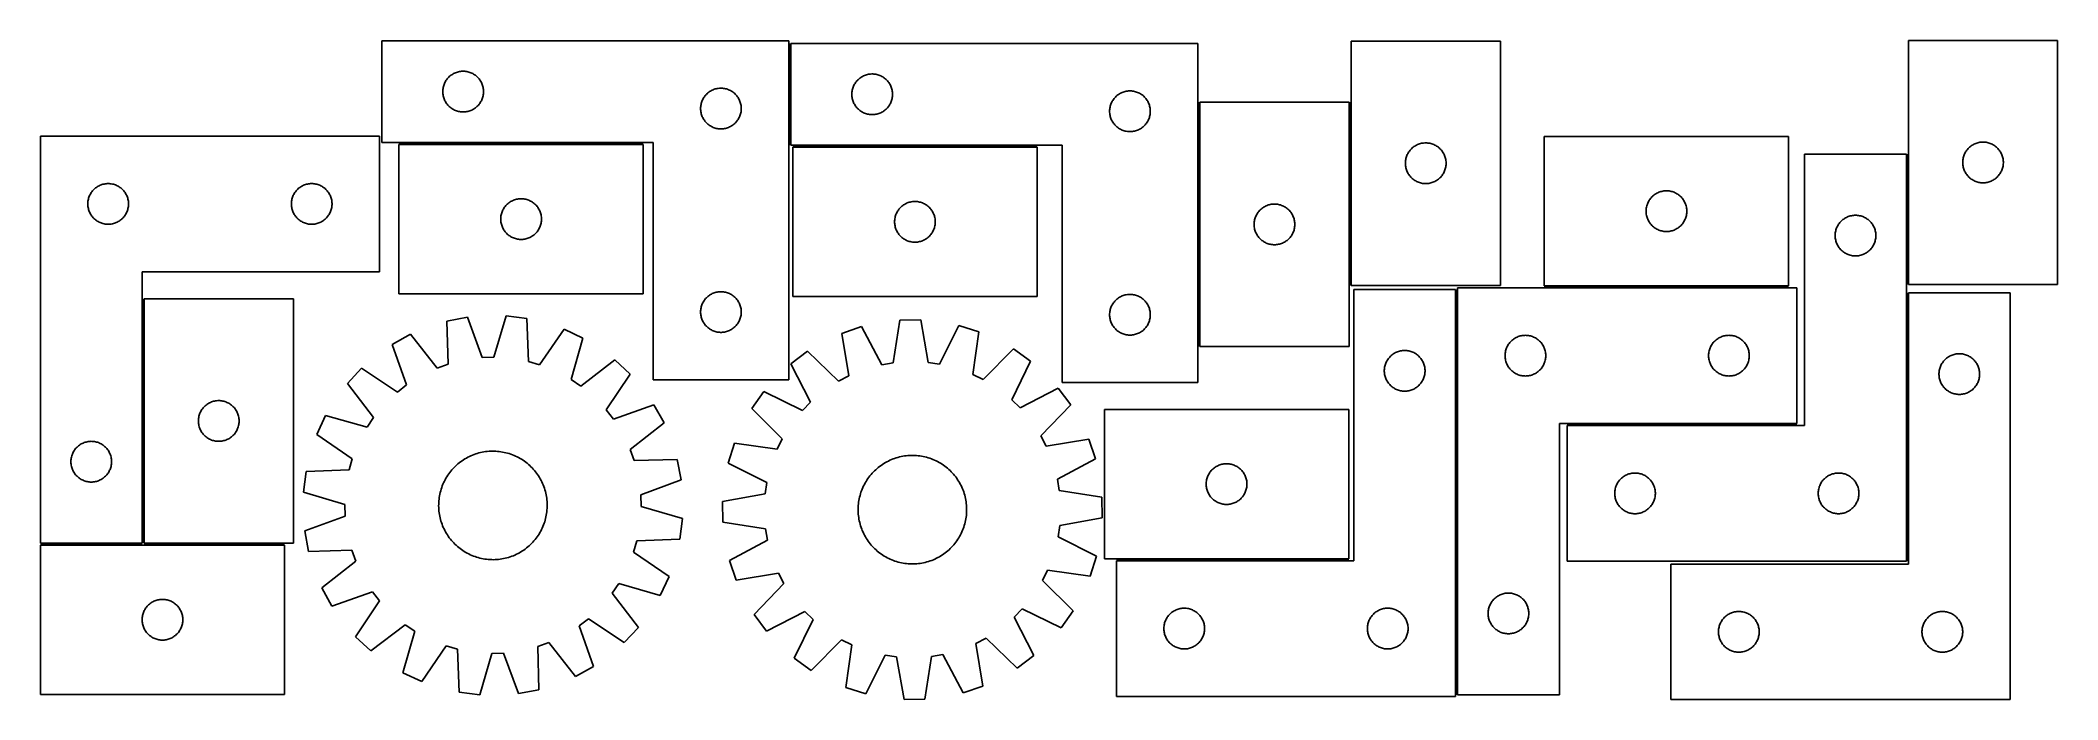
# Model space of a CAD drawing. Header units: millimetres. Extents: x 7 to 1493, y 7 to 493.
import ezdxf

# ---------------------------------------------------------------- set-up
doc = ezdxf.new("R2010")
doc.units = ezdxf.units.MM
doc.layers.add('COMMON', color=5, linetype='CONTINUOUS', true_color=0x0000ff)
doc.layers.add('CUT', color=7, linetype='CONTINUOUS', true_color=0x000000)

msp = doc.modelspace()

# ---------------------------------------------------------------- linework, layer by layer
at = {"layer": 'COMMON'}
for p, q in [((558.933004, 490.543737), (558.933004, 415.543737)), ((860.433005, 447.157741), (860.433005, 267.157741)), ((971.933007, 312.225861), (971.933007, 447.157741)), ((450.902069, 416.803991), (270.902069, 416.803991)), ((741.194791, 414.793737), (561.194791, 414.793737)), ((1382.697448, 408.890159), (1382.697448, 312.823268)), ((82.301718, 302.234398), (82.301718, 122.234398)), ((1050.403433, 10.39016), (1050.403433, 309.209504)), ((1115.092133, 311.14016), (1295.092133, 311.14016)), ((1382.697448, 306.809601), (1382.697448, 108.890159)), ((1301.153433, 209.64016), (1131.947448, 209.64016)), ((81.551718, 121.484398), (6.551718, 121.484398)), ((83.051719, 121.484397), (186.551718, 121.484397)), ((799.653432, 109.959504), (970.881012, 109.959504))]:
    msp.add_line(p, q, dxfattribs=at)
at = {"layer": 'CUT'}
for p, q in [((558.183004, 492.553991), (258.183004, 492.553991)), ((258.183004, 492.553991), (258.183004, 417.553991)), ((558.183004, 242.553991), (558.183004, 492.553991)), ((1082.683007, 492.225861), (972.683007, 492.225861)), ((972.683007, 492.225861), (972.683007, 312.225861)), ((1082.683007, 312.225861), (1082.683007, 492.225861)), ((1383.447449, 492.823268), (1383.447449, 312.823268)), ((1493.447449, 492.823268), (1383.447449, 492.823268)), ((1493.447449, 312.823268), (1493.447449, 492.823268)), ((859.683005, 490.543737), (559.683005, 490.543737)), ((559.683005, 490.543737), (559.683005, 415.543737)), ((859.683005, 240.543737), (859.683005, 490.543737)), ((304.147251, 460.345272), (304.43825, 461.060799)), ((304.43825, 461.060799), (304.765697, 461.760398)), ((304.765697, 461.760398), (305.128725, 462.442212)), ((305.128725, 462.442212), (305.52637, 463.104434)), ((305.52637, 463.104434), (305.957579, 463.745307)), ((305.957579, 463.745307), (306.421207, 464.363133)), ((306.421207, 464.363133), (306.916025, 464.956272)), ((306.916025, 464.956272), (307.440721, 465.523153)), ((307.440721, 465.523153), (307.993904, 466.062271)), ((307.993904, 466.062271), (308.574106, 466.572197)), ((308.574106, 466.572197), (309.179789, 467.051579)), ((309.179789, 467.051579), (309.809348, 467.499146)), ((309.809348, 467.499146), (310.461112, 467.91371)), ((310.461112, 467.91371), (311.133352, 468.294173)), ((311.133352, 468.294173), (311.824288, 468.639525)), ((311.824288, 468.639525), (312.532085, 468.94885)), ((312.532085, 468.94885), (313.254868, 469.221329)), ((313.254868, 469.221329), (313.990719, 469.456239)), ((313.990719, 469.456239), (314.737688, 469.652956)), ((314.737688, 469.652956), (315.493792, 469.81096)), ((315.493792, 469.81096), (316.257028, 469.929831)), ((316.257028, 469.929831), (317.025372, 470.009254)), ((317.025372, 470.009254), (317.796785, 470.049018)), ((317.796785, 470.049018), (318.569222, 470.049018)), ((318.569222, 470.049018), (319.340636, 470.009254)), ((319.340636, 470.009254), (320.108979, 469.929831)), ((320.108979, 469.929831), (320.872215, 469.81096)), ((320.872215, 469.81096), (321.62832, 469.652956)), ((321.62832, 469.652956), (322.375288, 469.456239)), ((322.375288, 469.456239), (323.111139, 469.221329)), ((323.111139, 469.221329), (323.833922, 468.94885)), ((323.833922, 468.94885), (324.54172, 468.639525)), ((324.54172, 468.639525), (325.232655, 468.294173)), ((325.232655, 468.294173), (325.904896, 467.91371)), ((325.904896, 467.91371), (326.556659, 467.499146)), ((326.556659, 467.499146), (327.186218, 467.051579)), ((327.186218, 467.051579), (327.791901, 466.572197)), ((327.791901, 466.572197), (328.372104, 466.062271)), ((328.372104, 466.062271), (328.925286, 465.523153)), ((328.925286, 465.523153), (329.449983, 464.956272)), ((329.449983, 464.956272), (329.944801, 464.363133)), ((329.944801, 464.363133), (330.408429, 463.745307)), ((330.408429, 463.745307), (330.839637, 463.104434)), ((330.839637, 463.104434), (331.237282, 462.442212)), ((331.237282, 462.442212), (331.60031, 461.760398)), ((331.60031, 461.760398), (331.927757, 461.060799)), ((331.927757, 461.060799), (332.218756, 460.345272)), ((606.628726, 460.431958), (607.026371, 461.09418)), ((607.026371, 461.09418), (607.45758, 461.735053)), ((607.45758, 461.735053), (607.921208, 462.352879)), ((607.921208, 462.352879), (608.416026, 462.946019)), ((608.416026, 462.946019), (608.940722, 463.512899)), ((608.940722, 463.512899), (609.493905, 464.052017)), ((609.493905, 464.052017), (610.074107, 464.561943)), ((610.074107, 464.561943), (610.67979, 465.041325)), ((610.67979, 465.041325), (611.309349, 465.488892)), ((611.309349, 465.488892), (611.961113, 465.903456)), ((611.961113, 465.903456), (612.633353, 466.283919)), ((612.633353, 466.283919), (613.324289, 466.629271)), ((613.324289, 466.629271), (614.032086, 466.938596)), ((614.032086, 466.938596), (614.754869, 467.211075)), ((614.754869, 467.211075), (615.49072, 467.445985)), ((615.49072, 467.445985), (616.237689, 467.642702)), ((616.237689, 467.642702), (616.993793, 467.800706)), ((616.993793, 467.800706), (617.757029, 467.919577)), ((617.757029, 467.919577), (618.525373, 467.999)), ((618.525373, 467.999), (619.296786, 468.038764)), ((619.296786, 468.038764), (620.069223, 468.038764)), ((620.069223, 468.038764), (620.840637, 467.999)), ((620.840637, 467.999), (621.60898, 467.919577)), ((621.60898, 467.919577), (622.372216, 467.800706)), ((622.372216, 467.800706), (623.128321, 467.642702)), ((623.128321, 467.642702), (623.875289, 467.445985)), ((623.875289, 467.445985), (624.61114, 467.211075)), ((624.61114, 467.211075), (625.333923, 466.938596)), ((625.333923, 466.938596), (626.041721, 466.629271)), ((626.041721, 466.629271), (626.732656, 466.283919)), ((626.732656, 466.283919), (627.404897, 465.903456)), ((627.404897, 465.903456), (628.05666, 465.488892)), ((628.05666, 465.488892), (628.686219, 465.041325)), ((628.686219, 465.041325), (629.291902, 464.561943)), ((629.291902, 464.561943), (629.872105, 464.052017)), ((629.872105, 464.052017), (630.425287, 463.512899)), ((630.425287, 463.512899), (630.949984, 462.946019)), ((630.949984, 462.946019), (631.444802, 462.352879)), ((631.444802, 462.352879), (631.90843, 461.735053)), ((631.90843, 461.735053), (632.339638, 461.09418)), ((632.339638, 461.09418), (632.737283, 460.431958)), ((303.183004, 455.053991), (303.202892, 455.826172)), ((303.202892, 454.281809), (303.183004, 455.053991)), ((303.202892, 455.826172), (303.262506, 456.596306)), ((303.262506, 453.511676), (303.202892, 454.281809)), ((303.262506, 456.596306), (303.361685, 457.362349)), ((303.361685, 452.745632), (303.262506, 453.511676)), ((303.361685, 457.362349), (303.500168, 458.122272)), ((303.500168, 451.98571), (303.361685, 452.745632)), ((303.500168, 458.122272), (303.677588, 458.874057)), ((303.677588, 451.233924), (303.500168, 451.98571)), ((303.677588, 458.874057), (303.893473, 459.615713)), ((303.893473, 450.492268), (303.677588, 451.233924)), ((303.893473, 459.615713), (304.147251, 460.345272)), ((304.147251, 449.762709), (303.893473, 450.492268)), ((304.43825, 449.047182), (304.147251, 449.762709)), ((304.765697, 448.347584), (304.43825, 449.047182)), ((305.128725, 447.66577), (304.765697, 448.347584)), ((305.52637, 447.003548), (305.128725, 447.66577)), ((305.957579, 446.362674), (305.52637, 447.003548)), ((306.421207, 445.744848), (305.957579, 446.362674)), ((330.408429, 446.362674), (329.944801, 445.744848)), ((330.839637, 447.003548), (330.408429, 446.362674)), ((331.237282, 447.66577), (330.839637, 447.003548)), ((331.60031, 448.347584), (331.237282, 447.66577)), ((331.927757, 449.047182), (331.60031, 448.347584)), ((332.218756, 449.762709), (331.927757, 449.047182)), ((332.218756, 460.345272), (332.472534, 459.615713)), ((332.472534, 450.492268), (332.218756, 449.762709)), ((332.472534, 459.615713), (332.68842, 458.874057)), ((332.68842, 451.233924), (332.472534, 450.492268)), ((332.68842, 458.874057), (332.865839, 458.122272)), ((332.865839, 451.98571), (332.68842, 451.233924)), ((332.865839, 458.122272), (333.004322, 457.362349)), ((333.004322, 452.745632), (332.865839, 451.98571)), ((333.004322, 457.362349), (333.103502, 456.596306)), ((333.103502, 453.511676), (333.004322, 452.745632)), ((333.103502, 456.596306), (333.163115, 455.826172)), ((333.163115, 454.281809), (333.103502, 453.511676)), ((333.163115, 455.826172), (333.183004, 455.053991)), ((333.183004, 455.053991), (333.163115, 454.281809)), ((493.500168, 445.622272), (493.677588, 446.374057)), ((493.677588, 446.374057), (493.893473, 447.115713)), ((493.893473, 447.115713), (494.147251, 447.845272)), ((494.147251, 447.845272), (494.43825, 448.560799)), ((494.43825, 448.560799), (494.765697, 449.260398)), ((494.765697, 449.260398), (495.128725, 449.942212)), ((495.128725, 449.942212), (495.52637, 450.604434)), ((495.52637, 450.604434), (495.957579, 451.245307)), ((495.957579, 451.245307), (496.421207, 451.863133)), ((496.421207, 451.863133), (496.916025, 452.456272)), ((496.916025, 452.456272), (497.440721, 453.023153)), ((497.440721, 453.023153), (497.993904, 453.562271)), ((497.993904, 453.562271), (498.574106, 454.072197)), ((498.574106, 454.072197), (499.179789, 454.551579)), ((499.179789, 454.551579), (499.809348, 454.999146)), ((499.809348, 454.999146), (500.461112, 455.41371)), ((500.461112, 455.41371), (501.133352, 455.794173)), ((501.133352, 455.794173), (501.824288, 456.139525)), ((501.824288, 456.139525), (502.532085, 456.44885)), ((502.532085, 456.44885), (503.254868, 456.721329)), ((503.254868, 456.721329), (503.990719, 456.956239)), ((503.990719, 456.956239), (504.737688, 457.152956)), ((504.737688, 457.152956), (505.493792, 457.31096)), ((505.493792, 457.31096), (506.257028, 457.429831)), ((506.257028, 457.429831), (507.025372, 457.509254)), ((507.025372, 457.509254), (507.796785, 457.549018)), ((507.796785, 457.549018), (508.569222, 457.549018)), ((508.569222, 457.549018), (509.340636, 457.509254)), ((509.340636, 457.509254), (510.108979, 457.429831)), ((510.108979, 457.429831), (510.872215, 457.31096)), ((510.872215, 457.31096), (511.62832, 457.152956)), ((511.62832, 457.152956), (512.375288, 456.956239)), ((512.375288, 456.956239), (513.111139, 456.721329)), ((513.111139, 456.721329), (513.833922, 456.44885)), ((513.833922, 456.44885), (514.54172, 456.139525)), ((514.54172, 456.139525), (515.232655, 455.794173)), ((515.232655, 455.794173), (515.904896, 455.41371)), ((515.904896, 455.41371), (516.556659, 454.999146)), ((516.556659, 454.999146), (517.186218, 454.551579)), ((517.186218, 454.551579), (517.791901, 454.072197)), ((517.791901, 454.072197), (518.372104, 453.562271)), ((518.372104, 453.562271), (518.925286, 453.023153)), ((518.925286, 453.023153), (519.449983, 452.456272)), ((519.449983, 452.456272), (519.944801, 451.863133)), ((519.944801, 451.863133), (520.408429, 451.245307)), ((520.408429, 451.245307), (520.839637, 450.604434)), ((520.839637, 450.604434), (521.237282, 449.942212)), ((521.237282, 449.942212), (521.60031, 449.260398)), ((521.60031, 449.260398), (521.927757, 448.560799)), ((521.927757, 448.560799), (522.218756, 447.845272)), ((522.218756, 447.845272), (522.472534, 447.115713)), ((522.472534, 447.115713), (522.68842, 446.374057)), ((522.68842, 446.374057), (522.865839, 445.622272)), ((604.683005, 453.043737), (604.702893, 453.815918)), ((604.702893, 452.271555), (604.683005, 453.043737)), ((604.702893, 453.815918), (604.762507, 454.586052)), ((604.762507, 451.501422), (604.702893, 452.271555)), ((604.762507, 454.586052), (604.861686, 455.352095)), ((604.861686, 450.735378), (604.762507, 451.501422)), ((604.861686, 455.352095), (605.000169, 456.112018)), ((605.000169, 449.975456), (604.861686, 450.735378)), ((605.000169, 456.112018), (605.177589, 456.863804)), ((605.177589, 449.22367), (605.000169, 449.975456)), ((605.177589, 456.863804), (605.393474, 457.605459)), ((605.393474, 448.482014), (605.177589, 449.22367)), ((605.393474, 457.605459), (605.647252, 458.335018)), ((605.647252, 447.752455), (605.393474, 448.482014)), ((605.647252, 458.335018), (605.938251, 459.050545)), ((605.938251, 447.036928), (605.647252, 447.752455)), ((605.938251, 459.050545), (606.265698, 459.750144)), ((606.265698, 446.33733), (605.938251, 447.036928)), ((606.265698, 459.750144), (606.628726, 460.431958)), ((606.628726, 445.655516), (606.265698, 446.33733)), ((632.737283, 460.431958), (633.100311, 459.750144)), ((633.100311, 446.33733), (632.737283, 445.655516)), ((633.100311, 459.750144), (633.427758, 459.050545)), ((633.427758, 447.036928), (633.100311, 446.33733)), ((633.427758, 459.050545), (633.718757, 458.335018)), ((633.718757, 447.752455), (633.427758, 447.036928)), ((633.718757, 458.335018), (633.972535, 457.605459)), ((633.972535, 448.482014), (633.718757, 447.752455)), ((633.972535, 457.605459), (634.188421, 456.863804)), ((634.188421, 449.22367), (633.972535, 448.482014)), ((634.188421, 456.863804), (634.36584, 456.112018)), ((634.36584, 449.975456), (634.188421, 449.22367)), ((634.36584, 456.112018), (634.504323, 455.352095)), ((634.504323, 450.735378), (634.36584, 449.975456)), ((634.504323, 455.352095), (634.603503, 454.586052)), ((634.603503, 451.501422), (634.504323, 450.735378)), ((634.603503, 454.586052), (634.663116, 453.815918)), ((634.663116, 452.271555), (634.603503, 451.501422)), ((634.663116, 453.815918), (634.683005, 453.043737)), ((634.683005, 453.043737), (634.663116, 452.271555)), ((795.647252, 445.835018), (795.938251, 446.550545)), ((795.938251, 446.550545), (796.265698, 447.250144)), ((796.265698, 447.250144), (796.628726, 447.931958)), ((796.628726, 447.931958), (797.026371, 448.59418)), ((797.026371, 448.59418), (797.45758, 449.235053)), ((797.45758, 449.235053), (797.921208, 449.852879)), ((797.921208, 449.852879), (798.416026, 450.446019)), ((798.416026, 450.446019), (798.940722, 451.012899)), ((798.940722, 451.012899), (799.493905, 451.552017)), ((799.493905, 451.552017), (800.074107, 452.061943)), ((800.074107, 452.061943), (800.67979, 452.541325)), ((800.67979, 452.541325), (801.309349, 452.988892)), ((801.309349, 452.988892), (801.961113, 453.403456)), ((801.961113, 453.403456), (802.633353, 453.783919)), ((802.633353, 453.783919), (803.324289, 454.129271)), ((803.324289, 454.129271), (804.032086, 454.438596)), ((804.032086, 454.438596), (804.754869, 454.711075)), ((804.754869, 454.711075), (805.49072, 454.945985)), ((805.49072, 454.945985), (806.237689, 455.142702)), ((806.237689, 455.142702), (806.993793, 455.300706)), ((806.993793, 455.300706), (807.757029, 455.419577)), ((807.757029, 455.419577), (808.525373, 455.499)), ((808.525373, 455.499), (809.296786, 455.538764)), ((809.296786, 455.538764), (810.069223, 455.538764)), ((810.069223, 455.538764), (810.840637, 455.499)), ((810.840637, 455.499), (811.60898, 455.419577)), ((811.60898, 455.419577), (812.372216, 455.300706)), ((812.372216, 455.300706), (813.128321, 455.142702)), ((813.128321, 455.142702), (813.875289, 454.945985)), ((813.875289, 454.945985), (814.61114, 454.711075)), ((814.61114, 454.711075), (815.333923, 454.438596)), ((815.333923, 454.438596), (816.041721, 454.129271)), ((816.041721, 454.129271), (816.732656, 453.783919)), ((816.732656, 453.783919), (817.404897, 453.403456)), ((817.404897, 453.403456), (818.05666, 452.988892)), ((818.05666, 452.988892), (818.686219, 452.541325)), ((818.686219, 452.541325), (819.291902, 452.061943)), ((819.291902, 452.061943), (819.872105, 451.552017)), ((819.872105, 451.552017), (820.425287, 451.012899)), ((820.425287, 451.012899), (820.949984, 450.446019)), ((820.949984, 450.446019), (821.444802, 449.852879)), ((821.444802, 449.852879), (821.90843, 449.235053)), ((821.90843, 449.235053), (822.339638, 448.59418)), ((822.339638, 448.59418), (822.737283, 447.931958)), ((822.737283, 447.931958), (823.100311, 447.250144)), ((823.100311, 447.250144), (823.427758, 446.550545)), ((823.427758, 446.550545), (823.718757, 445.835018)), ((861.183006, 447.157741), (861.183006, 267.157741)), ((971.183006, 447.157741), (861.183006, 447.157741)), ((971.183006, 267.157741), (971.183006, 447.157741)), ((306.916025, 445.151709), (306.421207, 445.744848)), ((307.440721, 444.584828), (306.916025, 445.151709)), ((307.993904, 444.04571), (307.440721, 444.584828)), ((308.574106, 443.535784), (307.993904, 444.04571)), ((309.179789, 443.056402), (308.574106, 443.535784)), ((309.809348, 442.608835), (309.179789, 443.056402)), ((310.461112, 442.194271), (309.809348, 442.608835)), ((311.133352, 441.813809), (310.461112, 442.194271)), ((311.824288, 441.468457), (311.133352, 441.813809)), ((312.532085, 441.159131), (311.824288, 441.468457)), ((313.254868, 440.886652), (312.532085, 441.159131)), ((313.990719, 440.651743), (313.254868, 440.886652)), ((314.737688, 440.455025), (313.990719, 440.651743)), ((315.493792, 440.297021), (314.737688, 440.455025)), ((316.257028, 440.178151), (315.493792, 440.297021)), ((317.025372, 440.098728), (316.257028, 440.178151)), ((317.796785, 440.058964), (317.025372, 440.098728)), ((318.569222, 440.058964), (317.796785, 440.058964)), ((319.340636, 440.098728), (318.569222, 440.058964)), ((320.108979, 440.178151), (319.340636, 440.098728)), ((320.872215, 440.297021), (320.108979, 440.178151)), ((321.62832, 440.455025), (320.872215, 440.297021)), ((322.375288, 440.651743), (321.62832, 440.455025)), ((323.111139, 440.886652), (322.375288, 440.651743)), ((323.833922, 441.159131), (323.111139, 440.886652)), ((324.54172, 441.468457), (323.833922, 441.159131)), ((325.232655, 441.813809), (324.54172, 441.468457)), ((325.904896, 442.194271), (325.232655, 441.813809)), ((326.556659, 442.608835), (325.904896, 442.194271)), ((327.186218, 443.056402), (326.556659, 442.608835)), ((327.791901, 443.535784), (327.186218, 443.056402)), ((328.372104, 444.04571), (327.791901, 443.535784)), ((328.925286, 444.584828), (328.372104, 444.04571)), ((329.449983, 445.151709), (328.925286, 444.584828)), ((329.944801, 445.744848), (329.449983, 445.151709)), ((493.183004, 442.553991), (493.202892, 443.326172)), ((493.202892, 441.781809), (493.183004, 442.553991)), ((493.202892, 443.326172), (493.262506, 444.096306)), ((493.262506, 441.011676), (493.202892, 441.781809)), ((493.262506, 444.096306), (493.361685, 444.862349)), ((493.361685, 440.245632), (493.262506, 441.011676)), ((493.361685, 444.862349), (493.500168, 445.622272)), ((493.500168, 439.48571), (493.361685, 440.245632)), ((493.677588, 438.733924), (493.500168, 439.48571)), ((493.893473, 437.992268), (493.677588, 438.733924)), ((494.147251, 437.262709), (493.893473, 437.992268)), ((494.43825, 436.547182), (494.147251, 437.262709)), ((494.765697, 435.847584), (494.43825, 436.547182)), ((495.128725, 435.16577), (494.765697, 435.847584)), ((495.52637, 434.503548), (495.128725, 435.16577)), ((495.957579, 433.862674), (495.52637, 434.503548)), ((496.421207, 433.244848), (495.957579, 433.862674)), ((496.916025, 432.651709), (496.421207, 433.244848)), ((497.440721, 432.084828), (496.916025, 432.651709)), ((497.993904, 431.54571), (497.440721, 432.084828)), ((498.574106, 431.035784), (497.993904, 431.54571)), ((518.372104, 431.54571), (517.791901, 431.035784)), ((518.925286, 432.084828), (518.372104, 431.54571)), ((519.449983, 432.651709), (518.925286, 432.084828)), ((519.944801, 433.244848), (519.449983, 432.651709)), ((520.408429, 433.862674), (519.944801, 433.244848)), ((520.839637, 434.503548), (520.408429, 433.862674)), ((521.237282, 435.16577), (520.839637, 434.503548)), ((521.60031, 435.847584), (521.237282, 435.16577)), ((521.927757, 436.547182), (521.60031, 435.847584)), ((522.218756, 437.262709), (521.927757, 436.547182)), ((522.472534, 437.992268), (522.218756, 437.262709)), ((522.68842, 438.733924), (522.472534, 437.992268)), ((522.865839, 439.48571), (522.68842, 438.733924)), ((522.865839, 445.622272), (523.004322, 444.862349)), ((523.004322, 440.245632), (522.865839, 439.48571)), ((523.004322, 444.862349), (523.103502, 444.096306)), ((523.103502, 441.011676), (523.004322, 440.245632)), ((523.103502, 444.096306), (523.163115, 443.326172)), ((523.163115, 441.781809), (523.103502, 441.011676)), ((523.163115, 443.326172), (523.183004, 442.553991)), ((523.183004, 442.553991), (523.163115, 441.781809)), ((607.026371, 444.993294), (606.628726, 445.655516)), ((607.45758, 444.35242), (607.026371, 444.993294)), ((607.921208, 443.734595), (607.45758, 444.35242)), ((608.416026, 443.141455), (607.921208, 443.734595)), ((608.940722, 442.574574), (608.416026, 443.141455)), ((609.493905, 442.035456), (608.940722, 442.574574)), ((610.074107, 441.52553), (609.493905, 442.035456)), ((610.67979, 441.046148), (610.074107, 441.52553)), ((611.309349, 440.598582), (610.67979, 441.046148)), ((611.961113, 440.184017), (611.309349, 440.598582)), ((612.633353, 439.803555), (611.961113, 440.184017)), ((613.324289, 439.458203), (612.633353, 439.803555)), ((614.032086, 439.148877), (613.324289, 439.458203)), ((614.754869, 438.876398), (614.032086, 439.148877)), ((615.49072, 438.641489), (614.754869, 438.876398)), ((616.237689, 438.444771), (615.49072, 438.641489)), ((616.993793, 438.286767), (616.237689, 438.444771)), ((617.757029, 438.167897), (616.993793, 438.286767)), ((618.525373, 438.088474), (617.757029, 438.167897)), ((619.296786, 438.04871), (618.525373, 438.088474)), ((620.069223, 438.04871), (619.296786, 438.04871)), ((620.840637, 438.088474), (620.069223, 438.04871)), ((621.60898, 438.167897), (620.840637, 438.088474)), ((622.372216, 438.286767), (621.60898, 438.167897)), ((623.128321, 438.444771), (622.372216, 438.286767)), ((623.875289, 438.641489), (623.128321, 438.444771)), ((624.61114, 438.876398), (623.875289, 438.641489)), ((625.333923, 439.148877), (624.61114, 438.876398)), ((626.041721, 439.458203), (625.333923, 439.148877)), ((626.732656, 439.803555), (626.041721, 439.458203)), ((627.404897, 440.184017), (626.732656, 439.803555)), ((628.05666, 440.598582), (627.404897, 440.184017)), ((628.686219, 441.046148), (628.05666, 440.598582)), ((629.291902, 441.52553), (628.686219, 441.046148)), ((629.872105, 442.035456), (629.291902, 441.52553)), ((630.425287, 442.574574), (629.872105, 442.035456)), ((630.949984, 443.141455), (630.425287, 442.574574)), ((631.444802, 443.734595), (630.949984, 443.141455)), ((631.90843, 444.35242), (631.444802, 443.734595)), ((632.339638, 444.993294), (631.90843, 444.35242)), ((632.737283, 445.655516), (632.339638, 444.993294)), ((794.683005, 440.543737), (794.702893, 441.315918)), ((794.702893, 439.771555), (794.683005, 440.543737)), ((794.702893, 441.315918), (794.762507, 442.086052)), ((794.762507, 439.001422), (794.702893, 439.771555)), ((794.762507, 442.086052), (794.861686, 442.852095)), ((794.861686, 438.235378), (794.762507, 439.001422)), ((794.861686, 442.852095), (795.000169, 443.612018)), ((795.000169, 437.475456), (794.861686, 438.235378)), ((795.000169, 443.612018), (795.177589, 444.363804)), ((795.177589, 436.72367), (795.000169, 437.475456)), ((795.177589, 444.363804), (795.393474, 445.105459)), ((795.393474, 435.982014), (795.177589, 436.72367)), ((795.393474, 445.105459), (795.647252, 445.835018)), ((795.647252, 435.252455), (795.393474, 435.982014)), ((795.938251, 434.536928), (795.647252, 435.252455)), ((796.265698, 433.83733), (795.938251, 434.536928)), ((796.628726, 433.155516), (796.265698, 433.83733)), ((797.026371, 432.493294), (796.628726, 433.155516)), ((797.45758, 431.85242), (797.026371, 432.493294)), ((797.921208, 431.234595), (797.45758, 431.85242)), ((798.416026, 430.641455), (797.921208, 431.234595)), ((821.444802, 431.234595), (820.949984, 430.641455)), ((821.90843, 431.85242), (821.444802, 431.234595)), ((822.339638, 432.493294), (821.90843, 431.85242)), ((822.737283, 433.155516), (822.339638, 432.493294)), ((823.100311, 433.83733), (822.737283, 433.155516)), ((823.427758, 434.536928), (823.100311, 433.83733)), ((823.718757, 435.252455), (823.427758, 434.536928)), ((823.718757, 445.835018), (823.972535, 445.105459)), ((823.972535, 435.982014), (823.718757, 435.252455)), ((823.972535, 445.105459), (824.188421, 444.363804)), ((824.188421, 436.72367), (823.972535, 435.982014)), ((824.188421, 444.363804), (824.36584, 443.612018)), ((824.36584, 437.475456), (824.188421, 436.72367)), ((824.36584, 443.612018), (824.504323, 442.852095)), ((824.504323, 438.235378), (824.36584, 437.475456)), ((824.504323, 442.852095), (824.603503, 442.086052)), ((824.603503, 439.001422), (824.504323, 438.235378)), ((824.603503, 442.086052), (824.663116, 441.315918)), ((824.663116, 439.771555), (824.603503, 439.001422)), ((824.663116, 441.315918), (824.683005, 440.543737)), ((824.683005, 440.543737), (824.663116, 439.771555)), ((6.551718, 422.234398), (6.551718, 122.234398)), ((256.551718, 422.234398), (6.551718, 422.234398)), ((256.551718, 322.234398), (256.551718, 422.234398)), ((258.183004, 417.553991), (458.183004, 417.553991)), ((458.183004, 417.553991), (458.183004, 242.553991)), ((499.179789, 430.556402), (498.574106, 431.035784)), ((499.809348, 430.108835), (499.179789, 430.556402)), ((500.461112, 429.694271), (499.809348, 430.108835)), ((501.133352, 429.313809), (500.461112, 429.694271)), ((501.824288, 428.968457), (501.133352, 429.313809)), ((502.532085, 428.659131), (501.824288, 428.968457)), ((503.254868, 428.386652), (502.532085, 428.659131)), ((503.990719, 428.151743), (503.254868, 428.386652)), ((504.737688, 427.955025), (503.990719, 428.151743)), ((505.493792, 427.797021), (504.737688, 427.955025)), ((506.257028, 427.678151), (505.493792, 427.797021)), ((507.025372, 427.598728), (506.257028, 427.678151)), ((507.796785, 427.558964), (507.025372, 427.598728)), ((508.569222, 427.558964), (507.796785, 427.558964)), ((509.340636, 427.598728), (508.569222, 427.558964)), ((510.108979, 427.678151), (509.340636, 427.598728)), ((510.872215, 427.797021), (510.108979, 427.678151)), ((511.62832, 427.955025), (510.872215, 427.797021)), ((512.375288, 428.151743), (511.62832, 427.955025)), ((513.111139, 428.386652), (512.375288, 428.151743)), ((513.833922, 428.659131), (513.111139, 428.386652)), ((514.54172, 428.968457), (513.833922, 428.659131)), ((515.232655, 429.313809), (514.54172, 428.968457)), ((515.904896, 429.694271), (515.232655, 429.313809)), ((516.556659, 430.108835), (515.904896, 429.694271)), ((517.186218, 430.556402), (516.556659, 430.108835)), ((517.791901, 431.035784), (517.186218, 430.556402)), ((798.940722, 430.074574), (798.416026, 430.641455)), ((799.493905, 429.535456), (798.940722, 430.074574)), ((800.074107, 429.02553), (799.493905, 429.535456)), ((800.67979, 428.546148), (800.074107, 429.02553)), ((801.309349, 428.098582), (800.67979, 428.546148)), ((801.961113, 427.684017), (801.309349, 428.098582)), ((802.633353, 427.303555), (801.961113, 427.684017)), ((803.324289, 426.958203), (802.633353, 427.303555)), ((804.032086, 426.648877), (803.324289, 426.958203)), ((804.754869, 426.376398), (804.032086, 426.648877)), ((805.49072, 426.141489), (804.754869, 426.376398)), ((806.237689, 425.944771), (805.49072, 426.141489)), ((806.993793, 425.786767), (806.237689, 425.944771)), ((807.757029, 425.667897), (806.993793, 425.786767)), ((808.525373, 425.588474), (807.757029, 425.667897)), ((809.296786, 425.54871), (808.525373, 425.588474)), ((810.069223, 425.54871), (809.296786, 425.54871)), ((810.840637, 425.588474), (810.069223, 425.54871)), ((811.60898, 425.667897), (810.840637, 425.588474)), ((812.372216, 425.786767), (811.60898, 425.667897)), ((813.128321, 425.944771), (812.372216, 425.786767)), ((813.875289, 426.141489), (813.128321, 425.944771)), ((814.61114, 426.376398), (813.875289, 426.141489)), ((815.333923, 426.648877), (814.61114, 426.376398)), ((816.041721, 426.958203), (815.333923, 426.648877)), ((816.732656, 427.303555), (816.041721, 426.958203)), ((817.404897, 427.684017), (816.732656, 427.303555)), ((818.05666, 428.098582), (817.404897, 427.684017)), ((818.686219, 428.546148), (818.05666, 428.098582)), ((819.291902, 429.02553), (818.686219, 428.546148)), ((819.872105, 429.535456), (819.291902, 429.02553)), ((820.425287, 430.074574), (819.872105, 429.535456)), ((820.949984, 430.641455), (820.425287, 430.074574)), ((1022.391725, 416.261613), (1023.121284, 416.515392)), ((1023.121284, 416.515392), (1023.86294, 416.731277)), ((1023.86294, 416.731277), (1024.614726, 416.908696)), ((1024.614726, 416.908696), (1025.374648, 417.047179)), ((1025.374648, 417.047179), (1026.140692, 417.146359)), ((1026.140692, 417.146359), (1026.910825, 417.205972)), ((1026.910825, 417.205972), (1027.683007, 417.225861)), ((1027.683007, 417.225861), (1028.455188, 417.205972)), ((1028.455188, 417.205972), (1029.225322, 417.146359)), ((1029.225322, 417.146359), (1029.991365, 417.047179)), ((1029.991365, 417.047179), (1030.751288, 416.908696)), ((1030.751288, 416.908696), (1031.503073, 416.731277)), ((1031.503073, 416.731277), (1032.244729, 416.515392)), ((1032.244729, 416.515392), (1032.974288, 416.261613)), ((1295.092133, 421.890161), (1115.092133, 421.890161)), ((1115.092133, 421.890161), (1115.092133, 311.890161)), ((1295.092133, 311.890161), (1295.092133, 421.890161)), ((1431.741042, 416.240575), (1432.440641, 416.568022)), ((1432.440641, 416.568022), (1433.156168, 416.859021)), ((1433.156168, 416.859021), (1433.885727, 417.112799)), ((1433.885727, 417.112799), (1434.627383, 417.328684)), ((1434.627383, 417.328684), (1435.379168, 417.506104)), ((1435.379168, 417.506104), (1436.139091, 417.644587)), ((1436.139091, 417.644587), (1436.905134, 417.743766)), ((1436.905134, 417.743766), (1437.675268, 417.80338)), ((1437.675268, 417.80338), (1438.447449, 417.823268)), ((1438.447449, 417.823268), (1439.219631, 417.80338)), ((1439.219631, 417.80338), (1439.989764, 417.743766)), ((1439.989764, 417.743766), (1440.755808, 417.644587)), ((1440.755808, 417.644587), (1441.51573, 417.506104)), ((1441.51573, 417.506104), (1442.267516, 417.328684)), ((1442.267516, 417.328684), (1443.009172, 417.112799)), ((1443.009172, 417.112799), (1443.738731, 416.859021)), ((1443.738731, 416.859021), (1444.454258, 416.568022)), ((1444.454258, 416.568022), (1445.153856, 416.240575)), ((450.902069, 416.05399), (270.902069, 416.05399)), ((270.902069, 416.05399), (270.902069, 306.05399)), ((450.902069, 306.05399), (450.902069, 416.05399)), ((559.683005, 415.543737), (759.683005, 415.543737)), ((741.194791, 414.043736), (561.194791, 414.043736)), ((561.194791, 414.043736), (561.194791, 304.043736)), ((741.194791, 304.043736), (741.194791, 414.043736)), ((759.683005, 415.543737), (759.683005, 240.543737)), ((1012.68798, 402.61208), (1012.727744, 403.383493)), ((1012.68798, 401.839642), (1012.68798, 402.61208)), ((1012.727744, 401.068229), (1012.68798, 401.839642)), ((1012.727744, 403.383493), (1012.807167, 404.151836)), ((1012.807167, 404.151836), (1012.926037, 404.915072)), ((1012.926037, 404.915072), (1013.084041, 405.671177)), ((1013.084041, 405.671177), (1013.280759, 406.418146)), ((1013.280759, 406.418146), (1013.515668, 407.153997)), ((1013.515668, 407.153997), (1013.788147, 407.876779)), ((1013.788147, 407.876779), (1014.097473, 408.584577)), ((1014.097473, 408.584577), (1014.442825, 409.275512)), ((1014.442825, 409.275512), (1014.823287, 409.947753)), ((1014.823287, 409.947753), (1015.237851, 410.599517)), ((1015.237851, 410.599517), (1015.685418, 411.229075)), ((1015.685418, 411.229075), (1016.1648, 411.834759)), ((1016.1648, 411.834759), (1016.674726, 412.414961)), ((1016.674726, 412.414961), (1017.213844, 412.968144)), ((1017.213844, 412.968144), (1017.780725, 413.49284)), ((1017.780725, 413.49284), (1018.373864, 413.987658)), ((1018.373864, 413.987658), (1018.99169, 414.451286)), ((1018.99169, 414.451286), (1019.632564, 414.882494)), ((1019.632564, 414.882494), (1020.294786, 415.28014)), ((1020.294786, 415.28014), (1020.9766, 415.643167)), ((1020.9766, 415.643167), (1021.676198, 415.970615)), ((1021.676198, 415.970615), (1022.391725, 416.261613)), ((1032.974288, 416.261613), (1033.689815, 415.970615)), ((1033.689815, 415.970615), (1034.389414, 415.643167)), ((1034.389414, 415.643167), (1035.071228, 415.28014)), ((1035.071228, 415.28014), (1035.73345, 414.882494)), ((1035.73345, 414.882494), (1036.374323, 414.451286)), ((1036.374323, 414.451286), (1036.992149, 413.987658)), ((1036.992149, 413.987658), (1037.585288, 413.49284)), ((1037.585288, 413.49284), (1038.152169, 412.968144)), ((1038.152169, 412.968144), (1038.691287, 412.414961)), ((1038.691287, 412.414961), (1039.201213, 411.834759)), ((1039.201213, 411.834759), (1039.680595, 411.229075)), ((1039.680595, 411.229075), (1040.128162, 410.599517)), ((1040.128162, 410.599517), (1040.542726, 409.947753)), ((1040.542726, 409.947753), (1040.923189, 409.275512)), ((1040.923189, 409.275512), (1041.268541, 408.584577)), ((1041.268541, 408.584577), (1041.577866, 407.876779)), ((1041.577866, 407.876779), (1041.850345, 407.153997)), ((1041.850345, 407.153997), (1042.085255, 406.418146)), ((1042.085255, 406.418146), (1042.281972, 405.671177)), ((1042.281972, 405.671177), (1042.439976, 404.915072)), ((1042.439976, 404.915072), (1042.558847, 404.151836)), ((1042.558847, 404.151836), (1042.63827, 403.383493)), ((1042.63827, 403.383493), (1042.678034, 402.61208)), ((1042.678034, 401.839642), (1042.63827, 401.068229)), ((1042.678034, 402.61208), (1042.678034, 401.839642)), ((1381.947448, 408.890159), (1306.947448, 408.890159)), ((1306.947448, 408.890159), (1306.947448, 208.890159)), ((1381.947448, 108.890159), (1381.947448, 408.890159)), ((1423.452422, 403.209487), (1423.492186, 403.9809)), ((1423.452422, 402.43705), (1423.452422, 403.209487)), ((1423.492186, 401.665636), (1423.452422, 402.43705)), ((1423.492186, 403.9809), (1423.571609, 404.749244)), ((1423.571609, 400.897293), (1423.492186, 401.665636)), ((1423.571609, 404.749244), (1423.69048, 405.51248)), ((1423.69048, 405.51248), (1423.848484, 406.268584)), ((1423.848484, 406.268584), (1424.045201, 407.015553)), ((1424.045201, 407.015553), (1424.280111, 407.751404)), ((1424.280111, 407.751404), (1424.55259, 408.474187)), ((1424.55259, 408.474187), (1424.861915, 409.181984)), ((1424.861915, 409.181984), (1425.207267, 409.872919)), ((1425.207267, 409.872919), (1425.58773, 410.54516)), ((1425.58773, 410.54516), (1426.002294, 411.196924)), ((1426.002294, 411.196924), (1426.449861, 411.826483)), ((1426.449861, 411.826483), (1426.929243, 412.432166)), ((1426.929243, 412.432166), (1427.439169, 413.012368)), ((1427.439169, 413.012368), (1427.978287, 413.565551)), ((1427.978287, 413.565551), (1428.545168, 414.090247)), ((1428.545168, 414.090247), (1429.138307, 414.585065)), ((1429.138307, 414.585065), (1429.756133, 415.048693)), ((1429.756133, 415.048693), (1430.397006, 415.479902)), ((1430.397006, 415.479902), (1431.059228, 415.877547)), ((1431.059228, 415.877547), (1431.741042, 416.240575)), ((1445.153856, 416.240575), (1445.83567, 415.877547)), ((1445.83567, 415.877547), (1446.497892, 415.479902)), ((1446.497892, 415.479902), (1447.138766, 415.048693)), ((1447.138766, 415.048693), (1447.756592, 414.585065)), ((1447.756592, 414.585065), (1448.349731, 414.090247)), ((1448.349731, 414.090247), (1448.916612, 413.565551)), ((1448.916612, 413.565551), (1449.45573, 413.012368)), ((1449.45573, 413.012368), (1449.965656, 412.432166)), ((1449.965656, 412.432166), (1450.445038, 411.826483)), ((1450.445038, 411.826483), (1450.892605, 411.196924)), ((1450.892605, 411.196924), (1451.307169, 410.54516)), ((1451.307169, 410.54516), (1451.687631, 409.872919)), ((1451.687631, 409.872919), (1452.032983, 409.181984)), ((1452.032983, 409.181984), (1452.342309, 408.474187)), ((1452.342309, 408.474187), (1452.614788, 407.751404)), ((1452.614788, 407.751404), (1452.849697, 407.015553)), ((1452.849697, 407.015553), (1453.046415, 406.268584)), ((1453.046415, 406.268584), (1453.204419, 405.51248)), ((1453.204419, 405.51248), (1453.323289, 404.749244)), ((1453.323289, 404.749244), (1453.402712, 403.9809)), ((1453.402712, 401.665636), (1453.323289, 400.897293)), ((1453.402712, 403.9809), (1453.442476, 403.209487)), ((1453.442476, 402.43705), (1453.402712, 401.665636)), ((1453.442476, 403.209487), (1453.442476, 402.43705)), ((51.989995, 386.523929), (52.731651, 386.739814)), ((52.731651, 386.739814), (53.483437, 386.917233)), ((53.483437, 386.917233), (54.243359, 387.055716)), ((54.243359, 387.055716), (55.009403, 387.154896)), ((55.009403, 387.154896), (55.779536, 387.214509)), ((55.779536, 387.214509), (56.551718, 387.234398)), ((56.551718, 387.234398), (57.323899, 387.214509)), ((57.323899, 387.214509), (58.094033, 387.154896)), ((58.094033, 387.154896), (58.860076, 387.055716)), ((58.860076, 387.055716), (59.619999, 386.917233)), ((59.619999, 386.917233), (60.371784, 386.739814)), ((60.371784, 386.739814), (61.11344, 386.523929)), ((201.989995, 386.523929), (202.731651, 386.739814)), ((202.731651, 386.739814), (203.483437, 386.917233)), ((203.483437, 386.917233), (204.243359, 387.055716)), ((204.243359, 387.055716), (205.009403, 387.154896)), ((205.009403, 387.154896), (205.779536, 387.214509)), ((205.779536, 387.214509), (206.551718, 387.234398)), ((206.551718, 387.234398), (207.323899, 387.214509)), ((207.323899, 387.214509), (208.094033, 387.154896)), ((208.094033, 387.154896), (208.860076, 387.055716)), ((208.860076, 387.055716), (209.619999, 386.917233)), ((209.619999, 386.917233), (210.371784, 386.739814)), ((210.371784, 386.739814), (211.11344, 386.523929)), ((1012.807167, 400.299886), (1012.727744, 401.068229)), ((1012.926037, 399.53665), (1012.807167, 400.299886)), ((1013.084041, 398.780545), (1012.926037, 399.53665)), ((1013.280759, 398.033576), (1013.084041, 398.780545)), ((1013.515668, 397.297725), (1013.280759, 398.033576)), ((1013.788147, 396.574943), (1013.515668, 397.297725)), ((1014.097473, 395.867145), (1013.788147, 396.574943)), ((1014.442825, 395.17621), (1014.097473, 395.867145)), ((1014.823287, 394.503969), (1014.442825, 395.17621)), ((1015.237851, 393.852205), (1014.823287, 394.503969)), ((1015.685418, 393.222647), (1015.237851, 393.852205)), ((1016.1648, 392.616963), (1015.685418, 393.222647)), ((1016.674726, 392.036761), (1016.1648, 392.616963)), ((1017.213844, 391.483578), (1016.674726, 392.036761)), ((1017.780725, 390.958882), (1017.213844, 391.483578)), ((1018.373864, 390.464064), (1017.780725, 390.958882)), ((1018.99169, 390.000436), (1018.373864, 390.464064)), ((1019.632564, 389.569228), (1018.99169, 390.000436)), ((1020.294786, 389.171582), (1019.632564, 389.569228)), ((1020.9766, 388.808555), (1020.294786, 389.171582)), ((1021.676198, 388.481107), (1020.9766, 388.808555)), ((1022.391725, 388.190109), (1021.676198, 388.481107)), ((1023.121284, 387.93633), (1022.391725, 388.190109)), ((1023.86294, 387.720445), (1023.121284, 387.93633)), ((1024.614726, 387.543026), (1023.86294, 387.720445)), ((1025.374648, 387.404543), (1024.614726, 387.543026)), ((1026.140692, 387.305363), (1025.374648, 387.404543)), ((1026.910825, 387.24575), (1026.140692, 387.305363)), ((1027.683007, 387.225861), (1026.910825, 387.24575)), ((1028.455188, 387.24575), (1027.683007, 387.225861)), ((1029.225322, 387.305363), (1028.455188, 387.24575)), ((1029.991365, 387.404543), (1029.225322, 387.305363)), ((1030.751288, 387.543026), (1029.991365, 387.404543)), ((1031.503073, 387.720445), (1030.751288, 387.543026)), ((1032.244729, 387.93633), (1031.503073, 387.720445)), ((1032.974288, 388.190109), (1032.244729, 387.93633)), ((1033.689815, 388.481107), (1032.974288, 388.190109)), ((1034.389414, 388.808555), (1033.689815, 388.481107)), ((1035.071228, 389.171582), (1034.389414, 388.808555)), ((1035.73345, 389.569228), (1035.071228, 389.171582)), ((1036.374323, 390.000436), (1035.73345, 389.569228)), ((1036.992149, 390.464064), (1036.374323, 390.000436)), ((1037.585288, 390.958882), (1036.992149, 390.464064)), ((1038.152169, 391.483578), (1037.585288, 390.958882)), ((1038.691287, 392.036761), (1038.152169, 391.483578)), ((1039.201213, 392.616963), (1038.691287, 392.036761)), ((1039.680595, 393.222647), (1039.201213, 392.616963)), ((1040.128162, 393.852205), (1039.680595, 393.222647)), ((1040.542726, 394.503969), (1040.128162, 393.852205)), ((1040.923189, 395.17621), (1040.542726, 394.503969)), ((1041.268541, 395.867145), (1040.923189, 395.17621)), ((1041.577866, 396.574943), (1041.268541, 395.867145)), ((1041.850345, 397.297725), (1041.577866, 396.574943)), ((1042.085255, 398.033576), (1041.850345, 397.297725)), ((1042.281972, 398.780545), (1042.085255, 398.033576)), ((1042.439976, 399.53665), (1042.281972, 398.780545)), ((1042.558847, 400.299886), (1042.439976, 399.53665)), ((1042.63827, 401.068229), (1042.558847, 400.299886)), ((1423.69048, 400.134057), (1423.571609, 400.897293)), ((1423.848484, 399.377952), (1423.69048, 400.134057)), ((1424.045201, 398.630984), (1423.848484, 399.377952)), ((1424.280111, 397.895133), (1424.045201, 398.630984)), ((1424.55259, 397.17235), (1424.280111, 397.895133)), ((1424.861915, 396.464552), (1424.55259, 397.17235)), ((1425.207267, 395.773617), (1424.861915, 396.464552)), ((1425.58773, 395.101376), (1425.207267, 395.773617)), ((1426.002294, 394.449612), (1425.58773, 395.101376)), ((1426.449861, 393.820054), (1426.002294, 394.449612)), ((1426.929243, 393.214371), (1426.449861, 393.820054)), ((1427.439169, 392.634168), (1426.929243, 393.214371)), ((1427.978287, 392.080985), (1427.439169, 392.634168)), ((1428.545168, 391.556289), (1427.978287, 392.080985)), ((1429.138307, 391.061471), (1428.545168, 391.556289)), ((1429.756133, 390.597843), (1429.138307, 391.061471)), ((1430.397006, 390.166635), (1429.756133, 390.597843)), ((1431.059228, 389.76899), (1430.397006, 390.166635)), ((1431.741042, 389.405962), (1431.059228, 389.76899)), ((1432.440641, 389.078515), (1431.741042, 389.405962)), ((1433.156168, 388.787516), (1432.440641, 389.078515)), ((1433.885727, 388.533738), (1433.156168, 388.787516)), ((1434.627383, 388.317852), (1433.885727, 388.533738)), ((1435.379168, 388.140433), (1434.627383, 388.317852)), ((1436.139091, 388.00195), (1435.379168, 388.140433)), ((1436.905134, 387.90277), (1436.139091, 388.00195)), ((1437.675268, 387.843157), (1436.905134, 387.90277)), ((1438.447449, 387.823268), (1437.675268, 387.843157)), ((1439.219631, 387.843157), (1438.447449, 387.823268)), ((1439.989764, 387.90277), (1439.219631, 387.843157)), ((1440.755808, 388.00195), (1439.989764, 387.90277)), ((1441.51573, 388.140433), (1440.755808, 388.00195)), ((1442.267516, 388.317852), (1441.51573, 388.140433)), ((1443.009172, 388.533738), (1442.267516, 388.317852)), ((1443.738731, 388.787516), (1443.009172, 388.533738)), ((1444.454258, 389.078515), (1443.738731, 388.787516)), ((1445.153856, 389.405962), (1444.454258, 389.078515)), ((1445.83567, 389.76899), (1445.153856, 389.405962)), ((1446.497892, 390.166635), (1445.83567, 389.76899)), ((1447.138766, 390.597843), (1446.497892, 390.166635)), ((1447.756592, 391.061471), (1447.138766, 390.597843)), ((1448.349731, 391.556289), (1447.756592, 391.061471)), ((1448.916612, 392.080985), (1448.349731, 391.556289)), ((1449.45573, 392.634168), (1448.916612, 392.080985)), ((1449.965656, 393.214371), (1449.45573, 392.634168)), ((1450.445038, 393.820054), (1449.965656, 393.214371)), ((1450.892605, 394.449612), (1450.445038, 393.820054)), ((1451.307169, 395.101376), (1450.892605, 394.449612)), ((1451.687631, 395.773617), (1451.307169, 395.101376)), ((1452.032983, 396.464552), (1451.687631, 395.773617)), ((1452.342309, 397.17235), (1452.032983, 396.464552)), ((1452.614788, 397.895133), (1452.342309, 397.17235)), ((1452.849697, 398.630984), (1452.614788, 397.895133)), ((1453.046415, 399.377952), (1452.849697, 398.630984)), ((1453.204419, 400.134057), (1453.046415, 399.377952)), ((1453.323289, 400.897293), (1453.204419, 400.134057)), ((41.556691, 372.620617), (41.596455, 373.39203)), ((41.556691, 371.848179), (41.556691, 372.620617)), ((41.596455, 371.076766), (41.556691, 371.848179)), ((41.596455, 373.39203), (41.675877, 374.160373)), ((41.675877, 374.160373), (41.794748, 374.923609)), ((41.794748, 374.923609), (41.952752, 375.679714)), ((41.952752, 375.679714), (42.149469, 376.426682)), ((42.149469, 376.426682), (42.384379, 377.162534)), ((42.384379, 377.162534), (42.656858, 377.885316)), ((42.656858, 377.885316), (42.966184, 378.593114)), ((42.966184, 378.593114), (43.311536, 379.284049)), ((43.311536, 379.284049), (43.691998, 379.95629)), ((43.691998, 379.95629), (44.106562, 380.608054)), ((44.106562, 380.608054), (44.554129, 381.237612)), ((44.554129, 381.237612), (45.033511, 381.843296)), ((45.033511, 381.843296), (45.543437, 382.423498)), ((45.543437, 382.423498), (46.082555, 382.976681)), ((46.082555, 382.976681), (46.649436, 383.501377)), ((46.649436, 383.501377), (47.242575, 383.996195)), ((47.242575, 383.996195), (47.860401, 384.459823)), ((47.860401, 384.459823), (48.501275, 384.891031)), ((48.501275, 384.891031), (49.163497, 385.288676)), ((49.163497, 385.288676), (49.845311, 385.651704)), ((49.845311, 385.651704), (50.544909, 385.979151)), ((50.544909, 385.979151), (51.260436, 386.27015)), ((51.260436, 386.27015), (51.989995, 386.523929)), ((61.11344, 386.523929), (61.842999, 386.27015)), ((61.842999, 386.27015), (62.558526, 385.979151)), ((62.558526, 385.979151), (63.258124, 385.651704)), ((63.258124, 385.651704), (63.939939, 385.288676)), ((63.939939, 385.288676), (64.602161, 384.891031)), ((64.602161, 384.891031), (65.243034, 384.459823)), ((65.243034, 384.459823), (65.86086, 383.996195)), ((65.86086, 383.996195), (66.453999, 383.501377)), ((66.453999, 383.501377), (67.02088, 382.976681)), ((67.02088, 382.976681), (67.559998, 382.423498)), ((67.559998, 382.423498), (68.069924, 381.843296)), ((68.069924, 381.843296), (68.549306, 381.237612)), ((68.549306, 381.237612), (68.996873, 380.608054)), ((68.996873, 380.608054), (69.411437, 379.95629)), ((69.411437, 379.95629), (69.7919, 379.284049)), ((69.7919, 379.284049), (70.137252, 378.593114)), ((70.137252, 378.593114), (70.446577, 377.885316)), ((70.446577, 377.885316), (70.719056, 377.162534)), ((70.719056, 377.162534), (70.953966, 376.426682)), ((70.953966, 376.426682), (71.150683, 375.679714)), ((71.150683, 375.679714), (71.308687, 374.923609)), ((71.308687, 374.923609), (71.427558, 374.160373)), ((71.427558, 374.160373), (71.50698, 373.39203)), ((71.50698, 373.39203), (71.546745, 372.620617)), ((71.546745, 371.848179), (71.50698, 371.076766)), ((71.546745, 372.620617), (71.546745, 371.848179)), ((191.556691, 372.620617), (191.596455, 373.39203)), ((191.556691, 371.848179), (191.556691, 372.620617)), ((191.596455, 371.076766), (191.556691, 371.848179)), ((191.596455, 373.39203), (191.675877, 374.160373)), ((191.675877, 374.160373), (191.794748, 374.923609)), ((191.794748, 374.923609), (191.952752, 375.679714)), ((191.952752, 375.679714), (192.149469, 376.426682)), ((192.149469, 376.426682), (192.384379, 377.162534)), ((192.384379, 377.162534), (192.656858, 377.885316)), ((192.656858, 377.885316), (192.966184, 378.593114)), ((192.966184, 378.593114), (193.311536, 379.284049)), ((193.311536, 379.284049), (193.691998, 379.95629)), ((193.691998, 379.95629), (194.106562, 380.608054)), ((194.106562, 380.608054), (194.554129, 381.237612)), ((194.554129, 381.237612), (195.033511, 381.843296)), ((195.033511, 381.843296), (195.543437, 382.423498)), ((195.543437, 382.423498), (196.082555, 382.976681)), ((196.082555, 382.976681), (196.649436, 383.501377)), ((196.649436, 383.501377), (197.242575, 383.996195)), ((197.242575, 383.996195), (197.860401, 384.459823)), ((197.860401, 384.459823), (198.501275, 384.891031)), ((198.501275, 384.891031), (199.163497, 385.288676)), ((199.163497, 385.288676), (199.845311, 385.651704)), ((199.845311, 385.651704), (200.544909, 385.979151)), ((200.544909, 385.979151), (201.260436, 386.27015)), ((201.260436, 386.27015), (201.989995, 386.523929)), ((211.11344, 386.523929), (211.842999, 386.27015)), ((211.842999, 386.27015), (212.558526, 385.979151)), ((212.558526, 385.979151), (213.258124, 385.651704)), ((213.258124, 385.651704), (213.939939, 385.288676)), ((213.939939, 385.288676), (214.602161, 384.891031)), ((214.602161, 384.891031), (215.243034, 384.459823)), ((215.243034, 384.459823), (215.86086, 383.996195)), ((215.86086, 383.996195), (216.453999, 383.501377)), ((216.453999, 383.501377), (217.02088, 382.976681)), ((217.02088, 382.976681), (217.559998, 382.423498)), ((217.559998, 382.423498), (218.069924, 381.843296)), ((218.069924, 381.843296), (218.549306, 381.237612)), ((218.549306, 381.237612), (218.996873, 380.608054)), ((218.996873, 380.608054), (219.411437, 379.95629)), ((219.411437, 379.95629), (219.7919, 379.284049)), ((219.7919, 379.284049), (220.137252, 378.593114)), ((220.137252, 378.593114), (220.446577, 377.885316)), ((220.446577, 377.885316), (220.719056, 377.162534)), ((220.719056, 377.162534), (220.953966, 376.426682)), ((220.953966, 376.426682), (221.150683, 375.679714)), ((221.150683, 375.679714), (221.308687, 374.923609)), ((221.308687, 374.923609), (221.427558, 374.160373)), ((221.427558, 374.160373), (221.50698, 373.39203)), ((221.50698, 373.39203), (221.546745, 372.620617)), ((221.546745, 371.848179), (221.50698, 371.076766)), ((221.546745, 372.620617), (221.546745, 371.848179)), ((350.159787, 371.523152), (350.712969, 372.06227)), ((350.712969, 372.06227), (351.293172, 372.572196)), ((351.293172, 372.572196), (351.898855, 373.051578)), ((351.898855, 373.051578), (352.528414, 373.499145)), ((352.528414, 373.499145), (353.180177, 373.913709)), ((353.180177, 373.913709), (353.852418, 374.294172)), ((353.852418, 374.294172), (354.543353, 374.639524)), ((354.543353, 374.639524), (355.251151, 374.948849)), ((355.251151, 374.948849), (355.973934, 375.221328)), ((355.973934, 375.221328), (356.709785, 375.456238)), ((356.709785, 375.456238), (357.456753, 375.652955)), ((357.456753, 375.652955), (358.212858, 375.810959)), ((358.212858, 375.810959), (358.976094, 375.92983)), ((358.976094, 375.92983), (359.744437, 376.009253)), ((359.744437, 376.009253), (360.515851, 376.049017)), ((360.515851, 376.049017), (361.288288, 376.049017)), ((361.288288, 376.049017), (362.059701, 376.009253)), ((362.059701, 376.009253), (362.828045, 375.92983)), ((362.828045, 375.92983), (363.591281, 375.810959)), ((363.591281, 375.810959), (364.347385, 375.652955)), ((364.347385, 375.652955), (365.094354, 375.456238)), ((365.094354, 375.456238), (365.830205, 375.221328)), ((365.830205, 375.221328), (366.552988, 374.948849)), ((366.552988, 374.948849), (367.260785, 374.639524)), ((367.260785, 374.639524), (367.95172, 374.294172)), ((367.95172, 374.294172), (368.623961, 373.913709)), ((368.623961, 373.913709), (369.275725, 373.499145)), ((369.275725, 373.499145), (369.905284, 373.051578)), ((369.905284, 373.051578), (370.510967, 372.572196)), ((370.510967, 372.572196), (371.091169, 372.06227)), ((371.091169, 372.06227), (371.644352, 371.523152)), ((642.821135, 371.488891), (643.472899, 371.903455)), ((643.472899, 371.903455), (644.14514, 372.283918)), ((644.14514, 372.283918), (644.836075, 372.62927)), ((644.836075, 372.62927), (645.543872, 372.938595)), ((645.543872, 372.938595), (646.266655, 373.211074)), ((646.266655, 373.211074), (647.002506, 373.445984)), ((647.002506, 373.445984), (647.749475, 373.642701)), ((647.749475, 373.642701), (648.50558, 373.800705)), ((648.50558, 373.800705), (649.268816, 373.919576)), ((649.268816, 373.919576), (650.037159, 373.998999)), ((650.037159, 373.998999), (650.808572, 374.038763)), ((650.808572, 374.038763), (651.58101, 374.038763)), ((651.58101, 374.038763), (652.352423, 373.998999)), ((652.352423, 373.998999), (653.120766, 373.919576)), ((653.120766, 373.919576), (653.884002, 373.800705)), ((653.884002, 373.800705), (654.640107, 373.642701)), ((654.640107, 373.642701), (655.387075, 373.445984)), ((655.387075, 373.445984), (656.122927, 373.211074)), ((656.122927, 373.211074), (656.845709, 372.938595)), ((656.845709, 372.938595), (657.553507, 372.62927)), ((657.553507, 372.62927), (658.244442, 372.283918)), ((658.244442, 372.283918), (658.916683, 371.903455)), ((658.916683, 371.903455), (659.568447, 371.488891)), ((912.362939, 371.663157), (913.114725, 371.840576)), ((913.114725, 371.840576), (913.874647, 371.979059)), ((913.874647, 371.979059), (914.640691, 372.078239)), ((914.640691, 372.078239), (915.410824, 372.137852)), ((915.410824, 372.137852), (916.183006, 372.157741)), ((916.183006, 372.157741), (916.955187, 372.137852)), ((916.955187, 372.137852), (917.725321, 372.078239)), ((917.725321, 372.078239), (918.491364, 371.979059)), ((918.491364, 371.979059), (919.251287, 371.840576)), ((919.251287, 371.840576), (920.003072, 371.663157)), ((1190.802602, 371.451883), (1191.056381, 372.181442)), ((1191.056381, 372.181442), (1191.347379, 372.896969)), ((1191.347379, 372.896969), (1191.674827, 373.596567)), ((1191.674827, 373.596567), (1192.037854, 374.278382)), ((1192.037854, 374.278382), (1192.435499, 374.940603)), ((1192.435499, 374.940603), (1192.866708, 375.581477)), ((1192.866708, 375.581477), (1193.330336, 376.199303)), ((1193.330336, 376.199303), (1193.825154, 376.792442)), ((1193.825154, 376.792442), (1194.34985, 377.359323)), ((1194.34985, 377.359323), (1194.903033, 377.898441)), ((1194.903033, 377.898441), (1195.483235, 378.408367)), ((1195.483235, 378.408367), (1196.088919, 378.887749)), ((1196.088919, 378.887749), (1196.718477, 379.335316)), ((1196.718477, 379.335316), (1197.370241, 379.74988)), ((1197.370241, 379.74988), (1198.042482, 380.130343)), ((1198.042482, 380.130343), (1198.733417, 380.475695)), ((1198.733417, 380.475695), (1199.441214, 380.78502)), ((1199.441214, 380.78502), (1200.163997, 381.057499)), ((1200.163997, 381.057499), (1200.899848, 381.292409)), ((1200.899848, 381.292409), (1201.646817, 381.489126)), ((1201.646817, 381.489126), (1202.402921, 381.64713)), ((1202.402921, 381.64713), (1203.166157, 381.766001)), ((1203.166157, 381.766001), (1203.934501, 381.845423)), ((1203.934501, 381.845423), (1204.705914, 381.885188)), ((1204.705914, 381.885188), (1205.478352, 381.885188)), ((1205.478352, 381.885188), (1206.249765, 381.845423)), ((1206.249765, 381.845423), (1207.018108, 381.766001)), ((1207.018108, 381.766001), (1207.781344, 381.64713)), ((1207.781344, 381.64713), (1208.537449, 381.489126)), ((1208.537449, 381.489126), (1209.284417, 381.292409)), ((1209.284417, 381.292409), (1210.020269, 381.057499)), ((1210.020269, 381.057499), (1210.743051, 380.78502)), ((1210.743051, 380.78502), (1211.450849, 380.475695)), ((1211.450849, 380.475695), (1212.141784, 380.130343)), ((1212.141784, 380.130343), (1212.814025, 379.74988)), ((1212.814025, 379.74988), (1213.465789, 379.335316)), ((1213.465789, 379.335316), (1214.095347, 378.887749)), ((1214.095347, 378.887749), (1214.70103, 378.408367)), ((1214.70103, 378.408367), (1215.281233, 377.898441)), ((1215.281233, 377.898441), (1215.834416, 377.359323)), ((1215.834416, 377.359323), (1216.359112, 376.792442)), ((1216.359112, 376.792442), (1216.85393, 376.199303)), ((1216.85393, 376.199303), (1217.317558, 375.581477)), ((1217.317558, 375.581477), (1217.748766, 374.940603)), ((1217.748766, 374.940603), (1218.146411, 374.278382)), ((1218.146411, 374.278382), (1218.509439, 373.596567)), ((1218.509439, 373.596567), (1218.836886, 372.896969)), ((1218.836886, 372.896969), (1219.127885, 372.181442)), ((1219.127885, 372.181442), (1219.381664, 371.451883)), ((41.675877, 370.308423), (41.596455, 371.076766)), ((41.794748, 369.545186), (41.675877, 370.308423)), ((41.952752, 368.789082), (41.794748, 369.545186)), ((42.149469, 368.042113), (41.952752, 368.789082)), ((42.384379, 367.306262), (42.149469, 368.042113)), ((42.656858, 366.583479), (42.384379, 367.306262)), ((42.966184, 365.875682), (42.656858, 366.583479)), ((43.311536, 365.184747), (42.966184, 365.875682)), ((43.691998, 364.512506), (43.311536, 365.184747)), ((44.106562, 363.860742), (43.691998, 364.512506)), ((44.554129, 363.231184), (44.106562, 363.860742)), ((45.033511, 362.6255), (44.554129, 363.231184)), ((45.543437, 362.045298), (45.033511, 362.6255)), ((46.082555, 361.492115), (45.543437, 362.045298)), ((46.649436, 360.967419), (46.082555, 361.492115)), ((47.242575, 360.472601), (46.649436, 360.967419)), ((47.860401, 360.008973), (47.242575, 360.472601)), ((48.501275, 359.577764), (47.860401, 360.008973)), ((49.163497, 359.180119), (48.501275, 359.577764)), ((49.845311, 358.817092), (49.163497, 359.180119)), ((50.544909, 358.489644), (49.845311, 358.817092)), ((51.260436, 358.198646), (50.544909, 358.489644)), ((51.989995, 357.944867), (51.260436, 358.198646)), ((52.731651, 357.728982), (51.989995, 357.944867)), ((53.483437, 357.551563), (52.731651, 357.728982)), ((54.243359, 357.413079), (53.483437, 357.551563)), ((55.009403, 357.3139), (54.243359, 357.413079)), ((55.779536, 357.254287), (55.009403, 357.3139)), ((56.551718, 357.234398), (55.779536, 357.254287)), ((57.323899, 357.254287), (56.551718, 357.234398)), ((58.094033, 357.3139), (57.323899, 357.254287)), ((58.860076, 357.413079), (58.094033, 357.3139)), ((59.619999, 357.551563), (58.860076, 357.413079)), ((60.371784, 357.728982), (59.619999, 357.551563)), ((61.11344, 357.944867), (60.371784, 357.728982)), ((61.842999, 358.198646), (61.11344, 357.944867)), ((62.558526, 358.489644), (61.842999, 358.198646)), ((63.258124, 358.817092), (62.558526, 358.489644)), ((63.939939, 359.180119), (63.258124, 358.817092)), ((64.602161, 359.577764), (63.939939, 359.180119)), ((65.243034, 360.008973), (64.602161, 359.577764)), ((65.86086, 360.472601), (65.243034, 360.008973)), ((66.453999, 360.967419), (65.86086, 360.472601)), ((67.02088, 361.492115), (66.453999, 360.967419)), ((67.559998, 362.045298), (67.02088, 361.492115)), ((68.069924, 362.6255), (67.559998, 362.045298)), ((68.549306, 363.231184), (68.069924, 362.6255)), ((68.996873, 363.860742), (68.549306, 363.231184)), ((69.411437, 364.512506), (68.996873, 363.860742)), ((69.7919, 365.184747), (69.411437, 364.512506)), ((70.137252, 365.875682), (69.7919, 365.184747)), ((70.446577, 366.583479), (70.137252, 365.875682)), ((70.719056, 367.306262), (70.446577, 366.583479)), ((70.953966, 368.042113), (70.719056, 367.306262)), ((71.150683, 368.789082), (70.953966, 368.042113)), ((71.308687, 369.545186), (71.150683, 368.789082)), ((71.427558, 370.308423), (71.308687, 369.545186)), ((71.50698, 371.076766), (71.427558, 370.308423)), ((191.675877, 370.308423), (191.596455, 371.076766)), ((191.794748, 369.545186), (191.675877, 370.308423)), ((191.952752, 368.789082), (191.794748, 369.545186)), ((192.149469, 368.042113), (191.952752, 368.789082)), ((192.384379, 367.306262), (192.149469, 368.042113)), ((192.656858, 366.583479), (192.384379, 367.306262)), ((192.966184, 365.875682), (192.656858, 366.583479)), ((193.311536, 365.184747), (192.966184, 365.875682)), ((193.691998, 364.512506), (193.311536, 365.184747)), ((194.106562, 363.860742), (193.691998, 364.512506)), ((194.554129, 363.231184), (194.106562, 363.860742)), ((195.033511, 362.6255), (194.554129, 363.231184)), ((195.543437, 362.045298), (195.033511, 362.6255)), ((196.082555, 361.492115), (195.543437, 362.045298)), ((196.649436, 360.967419), (196.082555, 361.492115)), ((197.242575, 360.472601), (196.649436, 360.967419)), ((197.860401, 360.008973), (197.242575, 360.472601)), ((198.501275, 359.577764), (197.860401, 360.008973)), ((199.163497, 359.180119), (198.501275, 359.577764)), ((199.845311, 358.817092), (199.163497, 359.180119)), ((200.544909, 358.489644), (199.845311, 358.817092)), ((201.260436, 358.198646), (200.544909, 358.489644)), ((201.989995, 357.944867), (201.260436, 358.198646)), ((202.731651, 357.728982), (201.989995, 357.944867)), ((203.483437, 357.551563), (202.731651, 357.728982)), ((204.243359, 357.413079), (203.483437, 357.551563)), ((205.009403, 357.3139), (204.243359, 357.413079)), ((205.779536, 357.254287), (205.009403, 357.3139)), ((206.551718, 357.234398), (205.779536, 357.254287)), ((207.323899, 357.254287), (206.551718, 357.234398)), ((208.094033, 357.3139), (207.323899, 357.254287)), ((208.860076, 357.413079), (208.094033, 357.3139)), ((209.619999, 357.551563), (208.860076, 357.413079)), ((210.371784, 357.728982), (209.619999, 357.551563)), ((211.11344, 357.944867), (210.371784, 357.728982)), ((211.842999, 358.198646), (211.11344, 357.944867)), ((212.558526, 358.489644), (211.842999, 358.198646)), ((213.258124, 358.817092), (212.558526, 358.489644)), ((213.939939, 359.180119), (213.258124, 358.817092)), ((214.602161, 359.577764), (213.939939, 359.180119)), ((215.243034, 360.008973), (214.602161, 359.577764)), ((215.86086, 360.472601), (215.243034, 360.008973)), ((216.453999, 360.967419), (215.86086, 360.472601)), ((217.02088, 361.492115), (216.453999, 360.967419)), ((217.559998, 362.045298), (217.02088, 361.492115)), ((218.069924, 362.6255), (217.559998, 362.045298)), ((218.549306, 363.231184), (218.069924, 362.6255)), ((218.996873, 363.860742), (218.549306, 363.231184)), ((219.411437, 364.512506), (218.996873, 363.860742)), ((219.7919, 365.184747), (219.411437, 364.512506)), ((220.137252, 365.875682), (219.7919, 365.184747)), ((220.446577, 366.583479), (220.137252, 365.875682)), ((220.719056, 367.306262), (220.446577, 366.583479)), ((220.953966, 368.042113), (220.719056, 367.306262)), ((221.150683, 368.789082), (220.953966, 368.042113)), ((221.308687, 369.545186), (221.150683, 368.789082)), ((221.427558, 370.308423), (221.308687, 369.545186)), ((221.50698, 371.076766), (221.427558, 370.308423)), ((345.902069, 361.05399), (345.921958, 361.826171)), ((345.921958, 360.281808), (345.902069, 361.05399)), ((345.921958, 361.826171), (345.981571, 362.596305)), ((345.981571, 359.511675), (345.921958, 360.281808)), ((345.981571, 362.596305), (346.080751, 363.362348)), ((346.080751, 358.745631), (345.981571, 359.511675)), ((346.080751, 363.362348), (346.219234, 364.122271)), ((346.219234, 357.985709), (346.080751, 358.745631)), ((346.219234, 364.122271), (346.396653, 364.874056)), ((346.396653, 357.233923), (346.219234, 357.985709)), ((346.396653, 364.874056), (346.612539, 365.615712)), ((346.612539, 356.492267), (346.396653, 357.233923)), ((346.612539, 365.615712), (346.866317, 366.345271)), ((346.866317, 366.345271), (347.157316, 367.060798)), ((347.157316, 367.060798), (347.484763, 367.760397)), ((347.484763, 367.760397), (347.847791, 368.442211)), ((347.847791, 368.442211), (348.245436, 369.104433)), ((348.245436, 369.104433), (348.676644, 369.745306)), ((348.676644, 369.745306), (349.140272, 370.363132)), ((349.140272, 370.363132), (349.63509, 370.956271)), ((349.63509, 370.956271), (350.159787, 371.523152)), ((371.644352, 371.523152), (372.169048, 370.956271)), ((372.169048, 370.956271), (372.663866, 370.363132)), ((372.663866, 370.363132), (373.127494, 369.745306)), ((373.127494, 369.745306), (373.558703, 369.104433)), ((373.558703, 369.104433), (373.956348, 368.442211)), ((373.956348, 368.442211), (374.319376, 367.760397)), ((374.319376, 367.760397), (374.646823, 367.060798)), ((374.646823, 367.060798), (374.937822, 366.345271)), ((374.937822, 366.345271), (375.1916, 365.615712)), ((375.1916, 365.615712), (375.407485, 364.874056)), ((375.407485, 357.233923), (375.1916, 356.492267)), ((375.407485, 364.874056), (375.584905, 364.122271)), ((375.584905, 357.985709), (375.407485, 357.233923)), ((375.584905, 364.122271), (375.723388, 363.362348)), ((375.723388, 358.745631), (375.584905, 357.985709)), ((375.723388, 363.362348), (375.822567, 362.596305)), ((375.822567, 359.511675), (375.723388, 358.745631)), ((375.822567, 362.596305), (375.882181, 361.826171)), ((375.882181, 360.281808), (375.822567, 359.511675)), ((375.882181, 361.826171), (375.902069, 361.05399)), ((375.902069, 361.05399), (375.882181, 360.281808)), ((636.194791, 359.043736), (636.21468, 359.815917)), ((636.21468, 358.271554), (636.194791, 359.043736)), ((636.21468, 359.815917), (636.274293, 360.586051)), ((636.274293, 357.501421), (636.21468, 358.271554)), ((636.274293, 360.586051), (636.373472, 361.352094)), ((636.373472, 356.735377), (636.274293, 357.501421)), ((636.373472, 361.352094), (636.511956, 362.112017)), ((636.511956, 362.112017), (636.689375, 362.863803)), ((636.689375, 362.863803), (636.90526, 363.605458)), ((636.90526, 363.605458), (637.159039, 364.335017)), ((637.159039, 364.335017), (637.450037, 365.050544)), ((637.450037, 365.050544), (637.777485, 365.750143)), ((637.777485, 365.750143), (638.140512, 366.431957)), ((638.140512, 366.431957), (638.538157, 367.094179)), ((638.538157, 367.094179), (638.969366, 367.735052)), ((638.969366, 367.735052), (639.432994, 368.352878)), ((639.432994, 368.352878), (639.927812, 368.946018)), ((639.927812, 368.946018), (640.452508, 369.512898)), ((640.452508, 369.512898), (641.005691, 370.052016)), ((641.005691, 370.052016), (641.585893, 370.561942)), ((641.585893, 370.561942), (642.191577, 371.041324)), ((642.191577, 371.041324), (642.821135, 371.488891)), ((659.568447, 371.488891), (660.198005, 371.041324)), ((660.198005, 371.041324), (660.803689, 370.561942)), ((660.803689, 370.561942), (661.383891, 370.052016)), ((661.383891, 370.052016), (661.937074, 369.512898)), ((661.937074, 369.512898), (662.46177, 368.946018)), ((662.46177, 368.946018), (662.956588, 368.352878)), ((662.956588, 368.352878), (663.420216, 367.735052)), ((663.420216, 367.735052), (663.851424, 367.094179)), ((663.851424, 367.094179), (664.24907, 366.431957)), ((664.24907, 366.431957), (664.612097, 365.750143)), ((664.612097, 365.750143), (664.939544, 365.050544)), ((664.939544, 365.050544), (665.230543, 364.335017)), ((665.230543, 364.335017), (665.484322, 363.605458)), ((665.484322, 363.605458), (665.700207, 362.863803)), ((665.700207, 362.863803), (665.877626, 362.112017)), ((665.877626, 362.112017), (666.016109, 361.352094)), ((666.016109, 361.352094), (666.115289, 360.586051)), ((666.115289, 357.501421), (666.016109, 356.735377)), ((666.115289, 360.586051), (666.174902, 359.815917)), ((666.174902, 358.271554), (666.115289, 357.501421)), ((666.174902, 359.815917), (666.194791, 359.043736)), ((666.194791, 359.043736), (666.174902, 358.271554)), ((901.187979, 357.54396), (901.227743, 358.315373)), ((901.187979, 356.771522), (901.187979, 357.54396)), ((901.227743, 358.315373), (901.307166, 359.083716)), ((901.307166, 359.083716), (901.426036, 359.846952)), ((901.426036, 359.846952), (901.58404, 360.603057)), ((901.58404, 360.603057), (901.780758, 361.350025)), ((901.780758, 361.350025), (902.015667, 362.085877)), ((902.015667, 362.085877), (902.288146, 362.808659)), ((902.288146, 362.808659), (902.597472, 363.516457)), ((902.597472, 363.516457), (902.942824, 364.207392)), ((902.942824, 364.207392), (903.323286, 364.879633)), ((903.323286, 364.879633), (903.73785, 365.531397)), ((903.73785, 365.531397), (904.185417, 366.160955)), ((904.185417, 366.160955), (904.664799, 366.766639)), ((904.664799, 366.766639), (905.174725, 367.346841)), ((905.174725, 367.346841), (905.713843, 367.900024)), ((905.713843, 367.900024), (906.280724, 368.42472)), ((906.280724, 368.42472), (906.873863, 368.919538)), ((906.873863, 368.919538), (907.491689, 369.383166)), ((907.491689, 369.383166), (908.132563, 369.814374)), ((908.132563, 369.814374), (908.794785, 370.21202)), ((908.794785, 370.21202), (909.476599, 370.575047)), ((909.476599, 370.575047), (910.176197, 370.902495)), ((910.176197, 370.902495), (910.891724, 371.193493)), ((910.891724, 371.193493), (911.621283, 371.447272)), ((911.621283, 371.447272), (912.362939, 371.663157)), ((920.003072, 371.663157), (920.744728, 371.447272)), ((920.744728, 371.447272), (921.474287, 371.193493)), ((921.474287, 371.193493), (922.189814, 370.902495)), ((922.189814, 370.902495), (922.889413, 370.575047)), ((922.889413, 370.575047), (923.571227, 370.21202)), ((923.571227, 370.21202), (924.233449, 369.814374)), ((924.233449, 369.814374), (924.874322, 369.383166)), ((924.874322, 369.383166), (925.492148, 368.919538)), ((925.492148, 368.919538), (926.085287, 368.42472)), ((926.085287, 368.42472), (926.652168, 367.900024)), ((926.652168, 367.900024), (927.191286, 367.346841)), ((927.191286, 367.346841), (927.701212, 366.766639)), ((927.701212, 366.766639), (928.180594, 366.160955)), ((928.180594, 366.160955), (928.628161, 365.531397)), ((928.628161, 365.531397), (929.042725, 364.879633)), ((929.042725, 364.879633), (929.423188, 364.207392)), ((929.423188, 364.207392), (929.76854, 363.516457)), ((929.76854, 363.516457), (930.077865, 362.808659)), ((930.077865, 362.808659), (930.350344, 362.085877)), ((930.350344, 362.085877), (930.585254, 361.350025)), ((930.585254, 361.350025), (930.781971, 360.603057)), ((930.781971, 360.603057), (930.939975, 359.846952)), ((930.939975, 359.846952), (931.058846, 359.083716)), ((931.058846, 359.083716), (931.138269, 358.315373)), ((931.138269, 358.315373), (931.178033, 357.54396)), ((931.178033, 357.54396), (931.178033, 356.771522)), ((1190.092133, 366.890161), (1190.112021, 367.662342)), ((1190.112021, 366.117979), (1190.092133, 366.890161)), ((1190.112021, 367.662342), (1190.171635, 368.432476)), ((1190.171635, 365.347846), (1190.112021, 366.117979)), ((1190.171635, 368.432476), (1190.270814, 369.198519)), ((1190.270814, 364.581802), (1190.171635, 365.347846)), ((1190.270814, 369.198519), (1190.409298, 369.958442)), ((1190.409298, 363.82188), (1190.270814, 364.581802)), ((1190.409298, 369.958442), (1190.586717, 370.710227)), ((1190.586717, 363.070094), (1190.409298, 363.82188)), ((1190.586717, 370.710227), (1190.802602, 371.451883)), ((1190.802602, 362.328438), (1190.586717, 363.070094)), ((1191.056381, 361.598879), (1190.802602, 362.328438)), ((1191.347379, 360.883352), (1191.056381, 361.598879)), ((1191.674827, 360.183754), (1191.347379, 360.883352)), ((1192.037854, 359.50194), (1191.674827, 360.183754)), ((1192.435499, 358.839718), (1192.037854, 359.50194)), ((1192.866708, 358.198844), (1192.435499, 358.839718)), ((1193.330336, 357.581018), (1192.866708, 358.198844)), ((1193.825154, 356.987879), (1193.330336, 357.581018)), ((1194.34985, 356.420998), (1193.825154, 356.987879)), ((1216.359112, 356.987879), (1215.834416, 356.420998)), ((1216.85393, 357.581018), (1216.359112, 356.987879)), ((1217.317558, 358.198844), (1216.85393, 357.581018)), ((1217.748766, 358.839718), (1217.317558, 358.198844)), ((1218.146411, 359.50194), (1217.748766, 358.839718)), ((1218.509439, 360.183754), (1218.146411, 359.50194)), ((1218.836886, 360.883352), (1218.509439, 360.183754)), ((1219.127885, 361.598879), (1218.836886, 360.883352)), ((1219.381664, 362.328438), (1219.127885, 361.598879)), ((1219.381664, 371.451883), (1219.597549, 370.710227)), ((1219.597549, 363.070094), (1219.381664, 362.328438)), ((1219.597549, 370.710227), (1219.774968, 369.958442)), ((1219.774968, 363.82188), (1219.597549, 363.070094)), ((1219.774968, 369.958442), (1219.913451, 369.198519)), ((1219.913451, 364.581802), (1219.774968, 363.82188)), ((1219.913451, 369.198519), (1220.012631, 368.432476)), ((1220.012631, 365.347846), (1219.913451, 364.581802)), ((1220.012631, 368.432476), (1220.072244, 367.662342)), ((1220.072244, 366.117979), (1220.012631, 365.347846)), ((1220.072244, 367.662342), (1220.092133, 366.890161)), ((1220.092133, 366.890161), (1220.072244, 366.117979)), ((1331.587729, 356.612051), (1332.002293, 357.263814)), ((1332.002293, 357.263814), (1332.44986, 357.893373)), ((1332.44986, 357.893373), (1332.929242, 358.499056)), ((1332.929242, 358.499056), (1333.439168, 359.079259)), ((1333.439168, 359.079259), (1333.978286, 359.632441)), ((1333.978286, 359.632441), (1334.545167, 360.157138)), ((1334.545167, 360.157138), (1335.138306, 360.651956)), ((1335.138306, 360.651956), (1335.756132, 361.115584)), ((1335.756132, 361.115584), (1336.397005, 361.546792)), ((1336.397005, 361.546792), (1337.059227, 361.944437)), ((1337.059227, 361.944437), (1337.741041, 362.307465)), ((1337.741041, 362.307465), (1338.44064, 362.634912)), ((1338.44064, 362.634912), (1339.156167, 362.925911)), ((1339.156167, 362.925911), (1339.885726, 363.179689)), ((1339.885726, 363.179689), (1340.627382, 363.395574)), ((1340.627382, 363.395574), (1341.379167, 363.572994)), ((1341.379167, 363.572994), (1342.13909, 363.711477)), ((1342.13909, 363.711477), (1342.905133, 363.810657)), ((1342.905133, 363.810657), (1343.675267, 363.87027)), ((1343.675267, 363.87027), (1344.447448, 363.890159)), ((1344.447448, 363.890159), (1345.21963, 363.87027)), ((1345.21963, 363.87027), (1345.989763, 363.810657)), ((1345.989763, 363.810657), (1346.755807, 363.711477)), ((1346.755807, 363.711477), (1347.515729, 363.572994)), ((1347.515729, 363.572994), (1348.267515, 363.395574)), ((1348.267515, 363.395574), (1349.009171, 363.179689)), ((1349.009171, 363.179689), (1349.73873, 362.925911)), ((1349.73873, 362.925911), (1350.454257, 362.634912)), ((1350.454257, 362.634912), (1351.153855, 362.307465)), ((1351.153855, 362.307465), (1351.835669, 361.944437)), ((1351.835669, 361.944437), (1352.497891, 361.546792)), ((1352.497891, 361.546792), (1353.138765, 361.115584)), ((1353.138765, 361.115584), (1353.756591, 360.651956)), ((1353.756591, 360.651956), (1354.34973, 360.157138)), ((1354.34973, 360.157138), (1354.916611, 359.632441)), ((1354.916611, 359.632441), (1355.455729, 359.079259)), ((1355.455729, 359.079259), (1355.965655, 358.499056)), ((1355.965655, 358.499056), (1356.445037, 357.893373)), ((1356.445037, 357.893373), (1356.892604, 357.263814)), ((1356.892604, 357.263814), (1357.307168, 356.612051)), ((346.866317, 355.762708), (346.612539, 356.492267)), ((347.157316, 355.047181), (346.866317, 355.762708)), ((347.484763, 354.347583), (347.157316, 355.047181)), ((347.847791, 353.665769), (347.484763, 354.347583)), ((348.245436, 353.003547), (347.847791, 353.665769)), ((348.676644, 352.362673), (348.245436, 353.003547)), ((349.140272, 351.744847), (348.676644, 352.362673)), ((349.63509, 351.151708), (349.140272, 351.744847)), ((350.159787, 350.584827), (349.63509, 351.151708)), ((350.712969, 350.045709), (350.159787, 350.584827)), ((351.293172, 349.535783), (350.712969, 350.045709)), ((351.898855, 349.056401), (351.293172, 349.535783)), ((352.528414, 348.608834), (351.898855, 349.056401)), ((353.180177, 348.19427), (352.528414, 348.608834)), ((353.852418, 347.813808), (353.180177, 348.19427)), ((354.543353, 347.468456), (353.852418, 347.813808)), ((355.251151, 347.15913), (354.543353, 347.468456)), ((355.973934, 346.886651), (355.251151, 347.15913)), ((356.709785, 346.651742), (355.973934, 346.886651)), ((357.456753, 346.455024), (356.709785, 346.651742)), ((358.212858, 346.29702), (357.456753, 346.455024)), ((358.976094, 346.17815), (358.212858, 346.29702)), ((359.744437, 346.098727), (358.976094, 346.17815)), ((360.515851, 346.058963), (359.744437, 346.098727)), ((361.288288, 346.058963), (360.515851, 346.058963)), ((362.059701, 346.098727), (361.288288, 346.058963)), ((362.828045, 346.17815), (362.059701, 346.098727)), ((363.591281, 346.29702), (362.828045, 346.17815)), ((364.347385, 346.455024), (363.591281, 346.29702)), ((365.094354, 346.651742), (364.347385, 346.455024)), ((365.830205, 346.886651), (365.094354, 346.651742)), ((366.552988, 347.15913), (365.830205, 346.886651)), ((367.260785, 347.468456), (366.552988, 347.15913)), ((367.95172, 347.813808), (367.260785, 347.468456)), ((368.623961, 348.19427), (367.95172, 347.813808)), ((369.275725, 348.608834), (368.623961, 348.19427)), ((369.905284, 349.056401), (369.275725, 348.608834)), ((370.510967, 349.535783), (369.905284, 349.056401)), ((371.091169, 350.045709), (370.510967, 349.535783)), ((371.644352, 350.584827), (371.091169, 350.045709)), ((372.169048, 351.151708), (371.644352, 350.584827)), ((372.663866, 351.744847), (372.169048, 351.151708)), ((373.127494, 352.362673), (372.663866, 351.744847)), ((373.558703, 353.003547), (373.127494, 352.362673)), ((373.956348, 353.665769), (373.558703, 353.003547)), ((374.319376, 354.347583), (373.956348, 353.665769)), ((374.646823, 355.047181), (374.319376, 354.347583)), ((374.937822, 355.762708), (374.646823, 355.047181)), ((375.1916, 356.492267), (374.937822, 355.762708)), ((636.511956, 355.975455), (636.373472, 356.735377)), ((636.689375, 355.223669), (636.511956, 355.975455)), ((636.90526, 354.482013), (636.689375, 355.223669)), ((637.159039, 353.752454), (636.90526, 354.482013)), ((637.450037, 353.036927), (637.159039, 353.752454)), ((637.777485, 352.337329), (637.450037, 353.036927)), ((638.140512, 351.655515), (637.777485, 352.337329)), ((638.538157, 350.993293), (638.140512, 351.655515)), ((638.969366, 350.352419), (638.538157, 350.993293)), ((639.432994, 349.734594), (638.969366, 350.352419)), ((639.927812, 349.141454), (639.432994, 349.734594)), ((640.452508, 348.574573), (639.927812, 349.141454)), ((641.005691, 348.035455), (640.452508, 348.574573)), ((641.585893, 347.525529), (641.005691, 348.035455)), ((642.191577, 347.046147), (641.585893, 347.525529)), ((642.821135, 346.598581), (642.191577, 347.046147)), ((643.472899, 346.184016), (642.821135, 346.598581)), ((644.14514, 345.803554), (643.472899, 346.184016)), ((644.836075, 345.458202), (644.14514, 345.803554)), ((645.543872, 345.148876), (644.836075, 345.458202)), ((646.266655, 344.876397), (645.543872, 345.148876)), ((647.002506, 344.641488), (646.266655, 344.876397)), ((647.749475, 344.44477), (647.002506, 344.641488)), ((648.50558, 344.286766), (647.749475, 344.44477)), ((649.268816, 344.167896), (648.50558, 344.286766)), ((650.037159, 344.088473), (649.268816, 344.167896)), ((650.808572, 344.048709), (650.037159, 344.088473)), ((651.58101, 344.048709), (650.808572, 344.048709)), ((652.352423, 344.088473), (651.58101, 344.048709)), ((653.120766, 344.167896), (652.352423, 344.088473)), ((653.884002, 344.286766), (653.120766, 344.167896)), ((654.640107, 344.44477), (653.884002, 344.286766)), ((655.387075, 344.641488), (654.640107, 344.44477)), ((656.122927, 344.876397), (655.387075, 344.641488)), ((656.845709, 345.148876), (656.122927, 344.876397)), ((657.553507, 345.458202), (656.845709, 345.148876)), ((658.244442, 345.803554), (657.553507, 345.458202)), ((658.916683, 346.184016), (658.244442, 345.803554)), ((659.568447, 346.598581), (658.916683, 346.184016)), ((660.198005, 347.046147), (659.568447, 346.598581)), ((660.803689, 347.525529), (660.198005, 347.046147)), ((661.383891, 348.035455), (660.803689, 347.525529)), ((661.937074, 348.574573), (661.383891, 348.035455)), ((662.46177, 349.141454), (661.937074, 348.574573)), ((662.956588, 349.734594), (662.46177, 349.141454)), ((663.420216, 350.352419), (662.956588, 349.734594)), ((663.851424, 350.993293), (663.420216, 350.352419)), ((664.24907, 351.655515), (663.851424, 350.993293)), ((664.612097, 352.337329), (664.24907, 351.655515)), ((664.939544, 353.036927), (664.612097, 352.337329)), ((665.230543, 353.752454), (664.939544, 353.036927)), ((665.484322, 354.482013), (665.230543, 353.752454)), ((665.700207, 355.223669), (665.484322, 354.482013)), ((665.877626, 355.975455), (665.700207, 355.223669)), ((666.016109, 356.735377), (665.877626, 355.975455)), ((901.227743, 356.000109), (901.187979, 356.771522)), ((901.307166, 355.231766), (901.227743, 356.000109)), ((901.426036, 354.46853), (901.307166, 355.231766)), ((901.58404, 353.712425), (901.426036, 354.46853)), ((901.780758, 352.965456), (901.58404, 353.712425)), ((902.015667, 352.229605), (901.780758, 352.965456)), ((902.288146, 351.506823), (902.015667, 352.229605)), ((902.597472, 350.799025), (902.288146, 351.506823)), ((902.942824, 350.10809), (902.597472, 350.799025)), ((903.323286, 349.435849), (902.942824, 350.10809)), ((903.73785, 348.784085), (903.323286, 349.435849)), ((904.185417, 348.154527), (903.73785, 348.784085)), ((904.664799, 347.548843), (904.185417, 348.154527)), ((905.174725, 346.968641), (904.664799, 347.548843)), ((905.713843, 346.415458), (905.174725, 346.968641)), ((906.280724, 345.890762), (905.713843, 346.415458)), ((906.873863, 345.395944), (906.280724, 345.890762)), ((907.491689, 344.932316), (906.873863, 345.395944)), ((908.132563, 344.501108), (907.491689, 344.932316)), ((908.794785, 344.103462), (908.132563, 344.501108)), ((909.476599, 343.740435), (908.794785, 344.103462)), ((910.176197, 343.412987), (909.476599, 343.740435)), ((910.891724, 343.121989), (910.176197, 343.412987)), ((911.621283, 342.86821), (910.891724, 343.121989)), ((912.362939, 342.652325), (911.621283, 342.86821)), ((913.114725, 342.474906), (912.362939, 342.652325)), ((913.874647, 342.336423), (913.114725, 342.474906)), ((914.640691, 342.237243), (913.874647, 342.336423)), ((915.410824, 342.17763), (914.640691, 342.237243)), ((916.183006, 342.157741), (915.410824, 342.17763)), ((916.955187, 342.17763), (916.183006, 342.157741)), ((917.725321, 342.237243), (916.955187, 342.17763)), ((918.491364, 342.336423), (917.725321, 342.237243)), ((919.251287, 342.474906), (918.491364, 342.336423)), ((920.003072, 342.652325), (919.251287, 342.474906)), ((920.744728, 342.86821), (920.003072, 342.652325)), ((921.474287, 343.121989), (920.744728, 342.86821)), ((922.189814, 343.412987), (921.474287, 343.121989)), ((922.889413, 343.740435), (922.189814, 343.412987)), ((923.571227, 344.103462), (922.889413, 343.740435)), ((924.233449, 344.501108), (923.571227, 344.103462)), ((924.874322, 344.932316), (924.233449, 344.501108)), ((925.492148, 345.395944), (924.874322, 344.932316)), ((926.085287, 345.890762), (925.492148, 345.395944)), ((926.652168, 346.415458), (926.085287, 345.890762)), ((927.191286, 346.968641), (926.652168, 346.415458)), ((927.701212, 347.548843), (927.191286, 346.968641)), ((928.180594, 348.154527), (927.701212, 347.548843)), ((928.628161, 348.784085), (928.180594, 348.154527)), ((929.042725, 349.435849), (928.628161, 348.784085)), ((929.423188, 350.10809), (929.042725, 349.435849)), ((929.76854, 350.799025), (929.423188, 350.10809)), ((930.077865, 351.506823), (929.76854, 350.799025)), ((930.350344, 352.229605), (930.077865, 351.506823)), ((930.585254, 352.965456), (930.350344, 352.229605)), ((930.781971, 353.712425), (930.585254, 352.965456)), ((930.939975, 354.46853), (930.781971, 353.712425)), ((931.058846, 355.231766), (930.939975, 354.46853)), ((931.138269, 356.000109), (931.058846, 355.231766)), ((931.178033, 356.771522), (931.138269, 356.000109)), ((1194.903033, 355.88188), (1194.34985, 356.420998)), ((1195.483235, 355.371954), (1194.903033, 355.88188)), ((1196.088919, 354.892572), (1195.483235, 355.371954)), ((1196.718477, 354.445005), (1196.088919, 354.892572)), ((1197.370241, 354.030441), (1196.718477, 354.445005)), ((1198.042482, 353.649979), (1197.370241, 354.030441)), ((1198.733417, 353.304627), (1198.042482, 353.649979)), ((1199.441214, 352.995301), (1198.733417, 353.304627)), ((1200.163997, 352.722822), (1199.441214, 352.995301)), ((1200.899848, 352.487912), (1200.163997, 352.722822)), ((1201.646817, 352.291195), (1200.899848, 352.487912)), ((1202.402921, 352.133191), (1201.646817, 352.291195)), ((1203.166157, 352.01432), (1202.402921, 352.133191)), ((1203.934501, 351.934898), (1203.166157, 352.01432)), ((1204.705914, 351.895134), (1203.934501, 351.934898)), ((1205.478352, 351.895134), (1204.705914, 351.895134)), ((1206.249765, 351.934898), (1205.478352, 351.895134)), ((1207.018108, 352.01432), (1206.249765, 351.934898)), ((1207.781344, 352.133191), (1207.018108, 352.01432)), ((1208.537449, 352.291195), (1207.781344, 352.133191)), ((1209.284417, 352.487912), (1208.537449, 352.291195)), ((1210.020269, 352.722822), (1209.284417, 352.487912)), ((1210.743051, 352.995301), (1210.020269, 352.722822)), ((1211.450849, 353.304627), (1210.743051, 352.995301)), ((1212.141784, 353.649979), (1211.450849, 353.304627)), ((1212.814025, 354.030441), (1212.141784, 353.649979)), ((1213.465789, 354.445005), (1212.814025, 354.030441)), ((1214.095347, 354.892572), (1213.465789, 354.445005)), ((1214.70103, 355.371954), (1214.095347, 354.892572)), ((1215.281233, 355.88188), (1214.70103, 355.371954)), ((1215.834416, 356.420998), (1215.281233, 355.88188)), ((1329.452421, 349.276377), (1329.492185, 350.047791)), ((1329.452421, 348.50394), (1329.452421, 349.276377)), ((1329.492185, 347.732527), (1329.452421, 348.50394)), ((1329.492185, 350.047791), (1329.571608, 350.816134)), ((1329.571608, 346.964183), (1329.492185, 347.732527)), ((1329.571608, 350.816134), (1329.690479, 351.57937)), ((1329.690479, 346.200947), (1329.571608, 346.964183)), ((1329.690479, 351.57937), (1329.848483, 352.335475)), ((1329.848483, 345.444842), (1329.690479, 346.200947)), ((1329.848483, 352.335475), (1330.0452, 353.082443)), ((1330.0452, 344.697874), (1329.848483, 345.444842)), ((1330.0452, 353.082443), (1330.28011, 353.818294)), ((1330.28011, 343.962023), (1330.0452, 344.697874)), ((1330.28011, 353.818294), (1330.552589, 354.541077)), ((1330.552589, 343.23924), (1330.28011, 343.962023)), ((1330.552589, 354.541077), (1330.861914, 355.248874)), ((1330.861914, 342.531443), (1330.552589, 343.23924)), ((1330.861914, 355.248874), (1331.207266, 355.93981)), ((1331.207266, 341.840507), (1330.861914, 342.531443)), ((1331.207266, 355.93981), (1331.587729, 356.612051)), ((1357.307168, 356.612051), (1357.68763, 355.93981)), ((1357.68763, 355.93981), (1358.032982, 355.248874)), ((1358.032982, 342.531443), (1357.68763, 341.840507)), ((1358.032982, 355.248874), (1358.342308, 354.541077)), ((1358.342308, 343.23924), (1358.032982, 342.531443)), ((1358.342308, 354.541077), (1358.614787, 353.818294)), ((1358.614787, 343.962023), (1358.342308, 343.23924)), ((1358.614787, 353.818294), (1358.849696, 353.082443)), ((1358.849696, 344.697874), (1358.614787, 343.962023)), ((1358.849696, 353.082443), (1359.046414, 352.335475)), ((1359.046414, 345.444842), (1358.849696, 344.697874)), ((1359.046414, 352.335475), (1359.204418, 351.57937)), ((1359.204418, 346.200947), (1359.046414, 345.444842)), ((1359.204418, 351.57937), (1359.323288, 350.816134)), ((1359.323288, 346.964183), (1359.204418, 346.200947)), ((1359.323288, 350.816134), (1359.402711, 350.047791)), ((1359.402711, 347.732527), (1359.323288, 346.964183)), ((1359.402711, 350.047791), (1359.442475, 349.276377)), ((1359.442475, 348.50394), (1359.402711, 347.732527)), ((1359.442475, 349.276377), (1359.442475, 348.50394)), ((1331.587729, 341.168267), (1331.207266, 341.840507)), ((1332.002293, 340.516503), (1331.587729, 341.168267)), ((1332.44986, 339.886944), (1332.002293, 340.516503)), ((1332.929242, 339.281261), (1332.44986, 339.886944)), ((1333.439168, 338.701059), (1332.929242, 339.281261)), ((1333.978286, 338.147876), (1333.439168, 338.701059)), ((1334.545167, 337.62318), (1333.978286, 338.147876)), ((1335.138306, 337.128361), (1334.545167, 337.62318)), ((1335.756132, 336.664734), (1335.138306, 337.128361)), ((1336.397005, 336.233525), (1335.756132, 336.664734)), ((1337.059227, 335.83588), (1336.397005, 336.233525)), ((1337.741041, 335.472852), (1337.059227, 335.83588)), ((1338.44064, 335.145405), (1337.741041, 335.472852)), ((1339.156167, 334.854406), (1338.44064, 335.145405)), ((1339.885726, 334.600628), (1339.156167, 334.854406)), ((1340.627382, 334.384743), (1339.885726, 334.600628)), ((1341.379167, 334.207323), (1340.627382, 334.384743)), ((1342.13909, 334.06884), (1341.379167, 334.207323)), ((1342.905133, 333.96966), (1342.13909, 334.06884)), ((1343.675267, 333.910047), (1342.905133, 333.96966)), ((1344.447448, 333.890159), (1343.675267, 333.910047)), ((1345.21963, 333.910047), (1344.447448, 333.890159)), ((1345.989763, 333.96966), (1345.21963, 333.910047)), ((1346.755807, 334.06884), (1345.989763, 333.96966)), ((1347.515729, 334.207323), (1346.755807, 334.06884)), ((1348.267515, 334.384743), (1347.515729, 334.207323)), ((1349.009171, 334.600628), (1348.267515, 334.384743)), ((1349.73873, 334.854406), (1349.009171, 334.600628)), ((1350.454257, 335.145405), (1349.73873, 334.854406)), ((1351.153855, 335.472852), (1350.454257, 335.145405)), ((1351.835669, 335.83588), (1351.153855, 335.472852)), ((1352.497891, 336.233525), (1351.835669, 335.83588)), ((1353.138765, 336.664734), (1352.497891, 336.233525)), ((1353.756591, 337.128361), (1353.138765, 336.664734)), ((1354.34973, 337.62318), (1353.756591, 337.128361)), ((1354.916611, 338.147876), (1354.34973, 337.62318)), ((1355.455729, 338.701059), (1354.916611, 338.147876)), ((1355.965655, 339.281261), (1355.455729, 338.701059)), ((1356.445037, 339.886944), (1355.965655, 339.281261)), ((1356.892604, 340.516503), (1356.445037, 339.886944)), ((1357.307168, 341.168267), (1356.892604, 340.516503)), ((1357.68763, 341.840507), (1357.307168, 341.168267)), ((81.551718, 122.234398), (81.551718, 322.234398)), ((81.551718, 322.234398), (256.551718, 322.234398)), ((1383.447449, 312.823268), (1493.447449, 312.823268)), ((83.051719, 302.234398), (83.051719, 122.234398)), ((193.051719, 302.234398), (83.051719, 302.234398)), ((193.051719, 122.234398), (193.051719, 302.234398)), ((270.902069, 306.05399), (450.902069, 306.05399)), ((493.893473, 297.115713), (494.147251, 297.845272)), ((494.147251, 297.845272), (494.43825, 298.560799)), ((494.43825, 298.560799), (494.765697, 299.260398)), ((494.765697, 299.260398), (495.128725, 299.942212)), ((495.128725, 299.942212), (495.52637, 300.604434)), ((495.52637, 300.604434), (495.957579, 301.245307)), ((495.957579, 301.245307), (496.421207, 301.863133)), ((496.421207, 301.863133), (496.916025, 302.456272)), ((496.916025, 302.456272), (497.440721, 303.023153)), ((497.440721, 303.023153), (497.993904, 303.562271)), ((497.993904, 303.562271), (498.574106, 304.072197)), ((498.574106, 304.072197), (499.179789, 304.551579)), ((499.179789, 304.551579), (499.809348, 304.999146)), ((499.809348, 304.999146), (500.461112, 305.41371)), ((500.461112, 305.41371), (501.133352, 305.794173)), ((501.133352, 305.794173), (501.824288, 306.139525)), ((501.824288, 306.139525), (502.532085, 306.44885)), ((502.532085, 306.44885), (503.254868, 306.721329)), ((503.254868, 306.721329), (503.990719, 306.956239)), ((503.990719, 306.956239), (504.737688, 307.152956)), ((504.737688, 307.152956), (505.493792, 307.31096)), ((505.493792, 307.31096), (506.257028, 307.429831)), ((506.257028, 307.429831), (507.025372, 307.509254)), ((507.025372, 307.509254), (507.796785, 307.549018)), ((507.796785, 307.549018), (508.569222, 307.549018)), ((508.569222, 307.549018), (509.340636, 307.509254)), ((509.340636, 307.509254), (510.108979, 307.429831)), ((510.108979, 307.429831), (510.872215, 307.31096)), ((510.872215, 307.31096), (511.62832, 307.152956)), ((511.62832, 307.152956), (512.375288, 306.956239)), ((512.375288, 306.956239), (513.111139, 306.721329)), ((513.111139, 306.721329), (513.833922, 306.44885)), ((513.833922, 306.44885), (514.54172, 306.139525)), ((514.54172, 306.139525), (515.232655, 305.794173)), ((515.232655, 305.794173), (515.904896, 305.41371)), ((515.904896, 305.41371), (516.556659, 304.999146)), ((516.556659, 304.999146), (517.186218, 304.551579)), ((517.186218, 304.551579), (517.791901, 304.072197)), ((517.791901, 304.072197), (518.372104, 303.562271)), ((518.372104, 303.562271), (518.925286, 303.023153)), ((518.925286, 303.023153), (519.449983, 302.456272)), ((519.449983, 302.456272), (519.944801, 301.863133)), ((519.944801, 301.863133), (520.408429, 301.245307)), ((520.408429, 301.245307), (520.839637, 300.604434)), ((520.839637, 300.604434), (521.237282, 299.942212)), ((521.237282, 299.942212), (521.60031, 299.260398)), ((521.60031, 299.260398), (521.927757, 298.560799)), ((521.927757, 298.560799), (522.218756, 297.845272)), ((522.218756, 297.845272), (522.472534, 297.115713)), ((561.194791, 304.043736), (741.194791, 304.043736)), ((796.265698, 297.250144), (796.628726, 297.931958)), ((796.628726, 297.931958), (797.026371, 298.59418)), ((797.026371, 298.59418), (797.45758, 299.235053)), ((797.45758, 299.235053), (797.921208, 299.852879)), ((797.921208, 299.852879), (798.416026, 300.446019)), ((798.416026, 300.446019), (798.940722, 301.012899)), ((798.940722, 301.012899), (799.493905, 301.552017)), ((799.493905, 301.552017), (800.074107, 302.061943)), ((800.074107, 302.061943), (800.67979, 302.541325)), ((800.67979, 302.541325), (801.309349, 302.988892)), ((801.309349, 302.988892), (801.961113, 303.403456)), ((801.961113, 303.403456), (802.633353, 303.783919)), ((802.633353, 303.783919), (803.324289, 304.129271)), ((803.324289, 304.129271), (804.032086, 304.438596)), ((804.032086, 304.438596), (804.754869, 304.711075)), ((804.754869, 304.711075), (805.49072, 304.945985)), ((805.49072, 304.945985), (806.237689, 305.142702)), ((806.237689, 305.142702), (806.993793, 305.300706)), ((806.993793, 305.300706), (807.757029, 305.419577)), ((807.757029, 305.419577), (808.525373, 305.499)), ((808.525373, 305.499), (809.296786, 305.538764)), ((809.296786, 305.538764), (810.069223, 305.538764)), ((810.069223, 305.538764), (810.840637, 305.499)), ((810.840637, 305.499), (811.60898, 305.419577)), ((811.60898, 305.419577), (812.372216, 305.300706)), ((812.372216, 305.300706), (813.128321, 305.142702)), ((813.128321, 305.142702), (813.875289, 304.945985)), ((813.875289, 304.945985), (814.61114, 304.711075)), ((814.61114, 304.711075), (815.333923, 304.438596)), ((815.333923, 304.438596), (816.041721, 304.129271)), ((816.041721, 304.129271), (816.732656, 303.783919)), ((816.732656, 303.783919), (817.404897, 303.403456)), ((817.404897, 303.403456), (818.05666, 302.988892)), ((818.05666, 302.988892), (818.686219, 302.541325)), ((818.686219, 302.541325), (819.291902, 302.061943)), ((819.291902, 302.061943), (819.872105, 301.552017)), ((819.872105, 301.552017), (820.425287, 301.012899)), ((820.425287, 301.012899), (820.949984, 300.446019)), ((820.949984, 300.446019), (821.444802, 299.852879)), ((821.444802, 299.852879), (821.90843, 299.235053)), ((821.90843, 299.235053), (822.339638, 298.59418)), ((822.339638, 298.59418), (822.737283, 297.931958)), ((822.737283, 297.931958), (823.100311, 297.250144)), ((972.683007, 312.225861), (1082.683007, 312.225861)), ((1049.653432, 309.209504), (974.653432, 309.209504)), ((974.653432, 309.209504), (974.653432, 109.209504)), ((1049.653432, 9.209504), (1049.653432, 309.209504)), ((1051.153433, 310.39016), (1051.153433, 10.39016)), ((1301.153433, 310.39016), (1051.153433, 310.39016)), ((1115.092133, 311.890161), (1295.092133, 311.890161)), ((1301.153433, 210.39016), (1301.153433, 310.39016)), ((1458.447449, 306.809601), (1383.447449, 306.809601)), ((1383.447449, 306.809601), (1383.447449, 106.809601)), ((1458.447449, 6.809601), (1458.447449, 306.809601)), ((321.3176, 288.728836), (306.207828, 285.826195)), ((306.207828, 285.826195), (307.071539, 254.073577)), ((332.280763, 258.916359), (321.3176, 288.728836)), ((349.84118, 289.662227), (340.85052, 259.196791)), ((365.108393, 287.753626), (349.84118, 289.662227)), ((366.322418, 256.012472), (365.108393, 287.753626)), ((493.183004, 292.553991), (493.202892, 293.326172)), ((493.202892, 291.781809), (493.183004, 292.553991)), ((493.202892, 293.326172), (493.262506, 294.096306)), ((493.262506, 291.011676), (493.202892, 291.781809)), ((493.262506, 294.096306), (493.361685, 294.862349)), ((493.361685, 290.245632), (493.262506, 291.011676)), ((493.361685, 294.862349), (493.500168, 295.622272)), ((493.500168, 289.48571), (493.361685, 290.245632)), ((493.500168, 295.622272), (493.677588, 296.374057)), ((493.677588, 288.733924), (493.500168, 289.48571)), ((493.677588, 296.374057), (493.893473, 297.115713)), ((493.893473, 287.992268), (493.677588, 288.733924)), ((494.147251, 287.262709), (493.893473, 287.992268)), ((494.43825, 286.547182), (494.147251, 287.262709)), ((494.765697, 285.847584), (494.43825, 286.547182)), ((495.128725, 285.16577), (494.765697, 285.847584)), ((495.52637, 284.503548), (495.128725, 285.16577)), ((495.957579, 283.862674), (495.52637, 284.503548)), ((496.421207, 283.244848), (495.957579, 283.862674)), ((496.916025, 282.651709), (496.421207, 283.244848)), ((497.440721, 282.084828), (496.916025, 282.651709)), ((519.449983, 282.651709), (518.925286, 282.084828)), ((519.944801, 283.244848), (519.449983, 282.651709)), ((520.408429, 283.862674), (519.944801, 283.244848)), ((520.839637, 284.503548), (520.408429, 283.862674)), ((521.237282, 285.16577), (520.839637, 284.503548)), ((521.60031, 285.847584), (521.237282, 285.16577)), ((521.927757, 286.547182), (521.60031, 285.847584)), ((522.218756, 287.262709), (521.927757, 286.547182)), ((522.472534, 287.992268), (522.218756, 287.262709)), ((522.472534, 297.115713), (522.68842, 296.374057)), ((522.68842, 288.733924), (522.472534, 287.992268)), ((522.68842, 296.374057), (522.865839, 295.622272)), ((522.865839, 289.48571), (522.68842, 288.733924)), ((522.865839, 295.622272), (523.004322, 294.862349)), ((523.004322, 290.245632), (522.865839, 289.48571)), ((523.004322, 294.862349), (523.103502, 294.096306)), ((523.103502, 291.011676), (523.004322, 290.245632)), ((523.103502, 294.096306), (523.163115, 293.326172)), ((523.163115, 291.781809), (523.103502, 291.011676)), ((523.163115, 293.326172), (523.183004, 292.553991)), ((523.183004, 292.553991), (523.163115, 291.781809)), ((640.041663, 286.545428), (635.254382, 255.143888)), ((655.42673, 286.719411), (640.041663, 286.545428)), ((660.922908, 255.434162), (655.42673, 286.719411)), ((683.662898, 282.573976), (669.406313, 254.188688)), ((698.348729, 277.985196), (683.662898, 282.573976)), ((794.683005, 290.543737), (794.702893, 291.315918)), ((794.702893, 289.771555), (794.683005, 290.543737)), ((794.702893, 291.315918), (794.762507, 292.086052)), ((794.762507, 289.001422), (794.702893, 289.771555)), ((794.762507, 292.086052), (794.861686, 292.852095)), ((794.861686, 288.235378), (794.762507, 289.001422)), ((794.861686, 292.852095), (795.000169, 293.612018)), ((795.000169, 287.475456), (794.861686, 288.235378)), ((795.000169, 293.612018), (795.177589, 294.363804)), ((795.177589, 286.72367), (795.000169, 287.475456)), ((795.177589, 294.363804), (795.393474, 295.105459)), ((795.393474, 285.982014), (795.177589, 286.72367)), ((795.393474, 295.105459), (795.647252, 295.835018)), ((795.647252, 285.252455), (795.393474, 285.982014)), ((795.647252, 295.835018), (795.938251, 296.550545)), ((795.938251, 284.536928), (795.647252, 285.252455)), ((795.938251, 296.550545), (796.265698, 297.250144)), ((796.265698, 283.83733), (795.938251, 284.536928)), ((796.628726, 283.155516), (796.265698, 283.83733)), ((797.026371, 282.493294), (796.628726, 283.155516)), ((822.737283, 283.155516), (822.339638, 282.493294)), ((823.100311, 283.83733), (822.737283, 283.155516)), ((823.100311, 297.250144), (823.427758, 296.550545)), ((823.427758, 284.536928), (823.100311, 283.83733)), ((823.427758, 296.550545), (823.718757, 295.835018)), ((823.718757, 285.252455), (823.427758, 284.536928)), ((823.718757, 295.835018), (823.972535, 295.105459)), ((823.972535, 285.982014), (823.718757, 285.252455)), ((823.972535, 295.105459), (824.188421, 294.363804)), ((824.188421, 286.72367), (823.972535, 285.982014)), ((824.188421, 294.363804), (824.36584, 293.612018)), ((824.36584, 287.475456), (824.188421, 286.72367)), ((824.36584, 293.612018), (824.504323, 292.852095)), ((824.504323, 288.235378), (824.36584, 287.475456)), ((824.504323, 292.852095), (824.603503, 292.086052)), ((824.603503, 289.001422), (824.504323, 288.235378)), ((824.603503, 292.086052), (824.663116, 291.315918)), ((824.663116, 289.771555), (824.603503, 289.001422)), ((824.663116, 291.315918), (824.683005, 290.543737)), ((824.683005, 290.543737), (824.663116, 289.771555)), ((279.368725, 276.124216), (265.895443, 268.694464)), ((265.895443, 268.694464), (276.52898, 238.762831)), ((299.007875, 251.158669), (279.368725, 276.124216)), ((392.524363, 279.827063), (374.5594, 253.630978)), ((406.454555, 273.294048), (392.524363, 279.827063)), ((397.800606, 242.731261), (406.454555, 273.294048)), ((497.993904, 281.54571), (497.440721, 282.084828)), ((498.574106, 281.035784), (497.993904, 281.54571)), ((499.179789, 280.556402), (498.574106, 281.035784)), ((499.809348, 280.108835), (499.179789, 280.556402)), ((500.461112, 279.694271), (499.809348, 280.108835)), ((501.133352, 279.313809), (500.461112, 279.694271)), ((501.824288, 278.968457), (501.133352, 279.313809)), ((502.532085, 278.659131), (501.824288, 278.968457)), ((503.254868, 278.386652), (502.532085, 278.659131)), ((503.990719, 278.151743), (503.254868, 278.386652)), ((504.737688, 277.955025), (503.990719, 278.151743)), ((505.493792, 277.797021), (504.737688, 277.955025)), ((506.257028, 277.678151), (505.493792, 277.797021)), ((507.025372, 277.598728), (506.257028, 277.678151)), ((507.796785, 277.558964), (507.025372, 277.598728)), ((508.569222, 277.558964), (507.796785, 277.558964)), ((509.340636, 277.598728), (508.569222, 277.558964)), ((510.108979, 277.678151), (509.340636, 277.598728)), ((510.872215, 277.797021), (510.108979, 277.678151)), ((511.62832, 277.955025), (510.872215, 277.797021)), ((512.375288, 278.151743), (511.62832, 277.955025)), ((513.111139, 278.386652), (512.375288, 278.151743)), ((513.833922, 278.659131), (513.111139, 278.386652)), ((514.54172, 278.968457), (513.833922, 278.659131)), ((515.232655, 279.313809), (514.54172, 278.968457)), ((515.904896, 279.694271), (515.232655, 279.313809)), ((516.556659, 280.108835), (515.904896, 279.694271)), ((517.186218, 280.556402), (516.556659, 280.108835)), ((517.791901, 281.035784), (517.186218, 280.556402)), ((518.372104, 281.54571), (517.791901, 281.035784)), ((518.925286, 282.084828), (518.372104, 281.54571)), ((611.906462, 281.762515), (597.328157, 276.8428)), ((597.328157, 276.8428), (602.478791, 245.49881)), ((626.801311, 253.706888), (611.906462, 281.762515)), ((693.908232, 246.532744), (698.348729, 277.985196)), ((797.45758, 281.85242), (797.026371, 282.493294)), ((797.921208, 281.234595), (797.45758, 281.85242)), ((798.416026, 280.641455), (797.921208, 281.234595)), ((798.940722, 280.074574), (798.416026, 280.641455)), ((799.493905, 279.535456), (798.940722, 280.074574)), ((800.074107, 279.02553), (799.493905, 279.535456)), ((800.67979, 278.546148), (800.074107, 279.02553)), ((801.309349, 278.098582), (800.67979, 278.546148)), ((801.961113, 277.684017), (801.309349, 278.098582)), ((802.633353, 277.303555), (801.961113, 277.684017)), ((803.324289, 276.958203), (802.633353, 277.303555)), ((804.032086, 276.648877), (803.324289, 276.958203)), ((804.754869, 276.376398), (804.032086, 276.648877)), ((805.49072, 276.141489), (804.754869, 276.376398)), ((806.237689, 275.944771), (805.49072, 276.141489)), ((806.993793, 275.786767), (806.237689, 275.944771)), ((807.757029, 275.667897), (806.993793, 275.786767)), ((808.525373, 275.588474), (807.757029, 275.667897)), ((809.296786, 275.54871), (808.525373, 275.588474)), ((810.069223, 275.54871), (809.296786, 275.54871)), ((810.840637, 275.588474), (810.069223, 275.54871)), ((811.60898, 275.667897), (810.840637, 275.588474)), ((812.372216, 275.786767), (811.60898, 275.667897)), ((813.128321, 275.944771), (812.372216, 275.786767)), ((813.875289, 276.141489), (813.128321, 275.944771)), ((814.61114, 276.376398), (813.875289, 276.141489)), ((815.333923, 276.648877), (814.61114, 276.376398)), ((816.041721, 276.958203), (815.333923, 276.648877)), ((816.732656, 277.303555), (816.041721, 276.958203)), ((817.404897, 277.684017), (816.732656, 277.303555)), ((818.05666, 278.098582), (817.404897, 277.684017)), ((818.686219, 278.546148), (818.05666, 278.098582)), ((819.291902, 279.02553), (818.686219, 278.546148)), ((819.872105, 279.535456), (819.291902, 279.02553)), ((820.425287, 280.074574), (819.872105, 279.535456)), ((820.949984, 280.641455), (820.425287, 280.074574)), ((821.444802, 281.234595), (820.949984, 280.641455)), ((821.90843, 281.85242), (821.444802, 281.234595)), ((822.339638, 282.493294), (821.90843, 281.85242)), ((1087.913251, 267.439811), (1088.293713, 268.112052)), ((1088.293713, 268.112052), (1088.708277, 268.763815)), ((1088.708277, 268.763815), (1089.155844, 269.393374)), ((1089.155844, 269.393374), (1089.635226, 269.999057)), ((1089.635226, 269.999057), (1090.145152, 270.57926)), ((1090.145152, 270.57926), (1090.68427, 271.132442)), ((1090.68427, 271.132442), (1091.251151, 271.657139)), ((1091.251151, 271.657139), (1091.84429, 272.151957)), ((1091.84429, 272.151957), (1092.462116, 272.615585)), ((1092.462116, 272.615585), (1093.10299, 273.046793)), ((1093.10299, 273.046793), (1093.765212, 273.444438)), ((1093.765212, 273.444438), (1094.447026, 273.807466)), ((1094.447026, 273.807466), (1095.146624, 274.134913)), ((1095.146624, 274.134913), (1095.862151, 274.425912)), ((1095.862151, 274.425912), (1096.59171, 274.67969)), ((1096.59171, 274.67969), (1097.333366, 274.895575)), ((1097.333366, 274.895575), (1098.085152, 275.072995)), ((1098.085152, 275.072995), (1098.845074, 275.211478)), ((1098.845074, 275.211478), (1099.611118, 275.310658)), ((1099.611118, 275.310658), (1100.381251, 275.370271)), ((1100.381251, 275.370271), (1101.153433, 275.39016)), ((1101.153433, 275.39016), (1101.925614, 275.370271)), ((1101.925614, 275.370271), (1102.695748, 275.310658)), ((1102.695748, 275.310658), (1103.461791, 275.211478)), ((1103.461791, 275.211478), (1104.221714, 275.072995)), ((1104.221714, 275.072995), (1104.973499, 274.895575)), ((1104.973499, 274.895575), (1105.715155, 274.67969)), ((1105.715155, 274.67969), (1106.444714, 274.425912)), ((1106.444714, 274.425912), (1107.160241, 274.134913)), ((1107.160241, 274.134913), (1107.85984, 273.807466)), ((1107.85984, 273.807466), (1108.541654, 273.444438)), ((1108.541654, 273.444438), (1109.203876, 273.046793)), ((1109.203876, 273.046793), (1109.844749, 272.615585)), ((1109.844749, 272.615585), (1110.462575, 272.151957)), ((1110.462575, 272.151957), (1111.055714, 271.657139)), ((1111.055714, 271.657139), (1111.622595, 271.132442)), ((1111.622595, 271.132442), (1112.161713, 270.57926)), ((1112.161713, 270.57926), (1112.671639, 269.999057)), ((1112.671639, 269.999057), (1113.151021, 269.393374)), ((1113.151021, 269.393374), (1113.598588, 268.763815)), ((1113.598588, 268.763815), (1114.013152, 268.112052)), ((1114.013152, 268.112052), (1114.393615, 267.439811)), ((1237.913251, 267.439811), (1238.293713, 268.112052)), ((1238.293713, 268.112052), (1238.708277, 268.763815)), ((1238.708277, 268.763815), (1239.155844, 269.393374)), ((1239.155844, 269.393374), (1239.635226, 269.999057)), ((1239.635226, 269.999057), (1240.145152, 270.57926)), ((1240.145152, 270.57926), (1240.68427, 271.132442)), ((1240.68427, 271.132442), (1241.251151, 271.657139)), ((1241.251151, 271.657139), (1241.84429, 272.151957)), ((1241.84429, 272.151957), (1242.462116, 272.615585)), ((1242.462116, 272.615585), (1243.10299, 273.046793)), ((1243.10299, 273.046793), (1243.765212, 273.444438)), ((1243.765212, 273.444438), (1244.447026, 273.807466)), ((1244.447026, 273.807466), (1245.146624, 274.134913)), ((1245.146624, 274.134913), (1245.862151, 274.425912)), ((1245.862151, 274.425912), (1246.59171, 274.67969)), ((1246.59171, 274.67969), (1247.333366, 274.895575)), ((1247.333366, 274.895575), (1248.085152, 275.072995)), ((1248.085152, 275.072995), (1248.845074, 275.211478)), ((1248.845074, 275.211478), (1249.611118, 275.310658)), ((1249.611118, 275.310658), (1250.381251, 275.370271)), ((1250.381251, 275.370271), (1251.153433, 275.39016)), ((1251.153433, 275.39016), (1251.925614, 275.370271)), ((1251.925614, 275.370271), (1252.695748, 275.310658)), ((1252.695748, 275.310658), (1253.461791, 275.211478)), ((1253.461791, 275.211478), (1254.221714, 275.072995)), ((1254.221714, 275.072995), (1254.973499, 274.895575)), ((1254.973499, 274.895575), (1255.715155, 274.67969)), ((1255.715155, 274.67969), (1256.444714, 274.425912)), ((1256.444714, 274.425912), (1257.160241, 274.134913)), ((1257.160241, 274.134913), (1257.85984, 273.807466)), ((1257.85984, 273.807466), (1258.541654, 273.444438)), ((1258.541654, 273.444438), (1259.203876, 273.046793)), ((1259.203876, 273.046793), (1259.844749, 272.615585)), ((1259.844749, 272.615585), (1260.462575, 272.151957)), ((1260.462575, 272.151957), (1261.055714, 271.657139)), ((1261.055714, 271.657139), (1261.622595, 271.132442)), ((1261.622595, 271.132442), (1262.161713, 270.57926)), ((1262.161713, 270.57926), (1262.671639, 269.999057)), ((1262.671639, 269.999057), (1263.151021, 269.393374)), ((1263.151021, 269.393374), (1263.598588, 268.763815)), ((1263.598588, 268.763815), (1264.013152, 268.112052)), ((1264.013152, 268.112052), (1264.393615, 267.439811)), ((307.071539, 254.073577), (299.007875, 251.158669)), ((340.85052, 259.196791), (332.280763, 258.916359)), ((374.5594, 253.630978), (366.322418, 256.012472)), ((430.079249, 257.283437), (404.898519, 237.920959)), ((441.308837, 246.765505), (430.079249, 257.283437)), ((572.047992, 263.599724), (559.703476, 254.415854)), ((559.703476, 254.415854), (574.287846, 226.197581)), ((594.883501, 241.519999), (572.047992, 263.599724)), ((635.254382, 255.143888), (626.801311, 253.706888)), ((669.406313, 254.188688), (660.922908, 255.434162)), ((723.921911, 265.317198), (701.591558, 242.726712)), ((722.52845, 227.873967), (736.470956, 256.414838)), ((736.470956, 256.414838), (723.921911, 265.317198)), ((861.183006, 267.157741), (971.183006, 267.157741)), ((997.554466, 252.65482), (997.751184, 253.401788)), ((997.751184, 253.401788), (997.986093, 254.137639)), ((997.986093, 254.137639), (998.258572, 254.860422)), ((998.258572, 254.860422), (998.567898, 255.568219)), ((998.567898, 255.568219), (998.91325, 256.259155)), ((998.91325, 256.259155), (999.293712, 256.931396)), ((999.293712, 256.931396), (999.708276, 257.583159)), ((999.708276, 257.583159), (1000.155843, 258.212718)), ((1000.155843, 258.212718), (1000.635225, 258.818401)), ((1000.635225, 258.818401), (1001.145151, 259.398604)), ((1001.145151, 259.398604), (1001.684269, 259.951786)), ((1001.684269, 259.951786), (1002.25115, 260.476483)), ((1002.25115, 260.476483), (1002.844289, 260.971301)), ((1002.844289, 260.971301), (1003.462115, 261.434929)), ((1003.462115, 261.434929), (1004.102989, 261.866137)), ((1004.102989, 261.866137), (1004.765211, 262.263782)), ((1004.765211, 262.263782), (1005.447025, 262.62681)), ((1005.447025, 262.62681), (1006.146623, 262.954257)), ((1006.146623, 262.954257), (1006.86215, 263.245256)), ((1006.86215, 263.245256), (1007.591709, 263.499034)), ((1007.591709, 263.499034), (1008.333365, 263.714919)), ((1008.333365, 263.714919), (1009.085151, 263.892339)), ((1009.085151, 263.892339), (1009.845073, 264.030822)), ((1009.845073, 264.030822), (1010.611117, 264.130002)), ((1010.611117, 264.130002), (1011.38125, 264.189615)), ((1011.38125, 264.189615), (1012.153432, 264.209504)), ((1012.153432, 264.209504), (1012.925613, 264.189615)), ((1012.925613, 264.189615), (1013.695747, 264.130002)), ((1013.695747, 264.130002), (1014.46179, 264.030822)), ((1014.46179, 264.030822), (1015.221713, 263.892339)), ((1015.221713, 263.892339), (1015.973498, 263.714919)), ((1015.973498, 263.714919), (1016.715154, 263.499034)), ((1016.715154, 263.499034), (1017.444713, 263.245256)), ((1017.444713, 263.245256), (1018.16024, 262.954257)), ((1018.16024, 262.954257), (1018.859839, 262.62681)), ((1018.859839, 262.62681), (1019.541653, 262.263782)), ((1019.541653, 262.263782), (1020.203875, 261.866137)), ((1020.203875, 261.866137), (1020.844748, 261.434929)), ((1020.844748, 261.434929), (1021.462574, 260.971301)), ((1021.462574, 260.971301), (1022.055713, 260.476483)), ((1022.055713, 260.476483), (1022.622594, 259.951786)), ((1022.622594, 259.951786), (1023.161712, 259.398604)), ((1023.161712, 259.398604), (1023.671638, 258.818401)), ((1023.671638, 258.818401), (1024.15102, 258.212718)), ((1024.15102, 258.212718), (1024.598587, 257.583159)), ((1024.598587, 257.583159), (1025.013151, 256.931396)), ((1025.013151, 256.931396), (1025.393614, 256.259155)), ((1025.393614, 256.259155), (1025.738966, 255.568219)), ((1025.738966, 255.568219), (1026.048291, 254.860422)), ((1026.048291, 254.860422), (1026.32077, 254.137639)), ((1026.32077, 254.137639), (1026.55568, 253.401788)), ((1026.55568, 253.401788), (1026.752397, 252.65482)), ((1086.158406, 260.776378), (1086.19817, 261.547792)), ((1086.158406, 260.003941), (1086.158406, 260.776378)), ((1086.19817, 259.232528), (1086.158406, 260.003941)), ((1086.19817, 261.547792), (1086.277593, 262.316135)), ((1086.277593, 258.464184), (1086.19817, 259.232528)), ((1086.277593, 262.316135), (1086.396463, 263.079371)), ((1086.396463, 257.700948), (1086.277593, 258.464184)), ((1086.396463, 263.079371), (1086.554467, 263.835476)), ((1086.554467, 256.944843), (1086.396463, 257.700948)), ((1086.554467, 263.835476), (1086.751185, 264.582444)), ((1086.751185, 256.197875), (1086.554467, 256.944843)), ((1086.751185, 264.582444), (1086.986094, 265.318295)), ((1086.986094, 255.462024), (1086.751185, 256.197875)), ((1086.986094, 265.318295), (1087.258573, 266.041078)), ((1087.258573, 254.739241), (1086.986094, 255.462024)), ((1087.258573, 266.041078), (1087.567899, 266.748875)), ((1087.567899, 254.031444), (1087.258573, 254.739241)), ((1087.567899, 266.748875), (1087.913251, 267.439811)), ((1087.913251, 253.340508), (1087.567899, 254.031444)), ((1088.293713, 252.668268), (1087.913251, 253.340508)), ((1114.393615, 253.340508), (1114.013152, 252.668268)), ((1114.393615, 267.439811), (1114.738967, 266.748875)), ((1114.738967, 254.031444), (1114.393615, 253.340508)), ((1114.738967, 266.748875), (1115.048292, 266.041078)), ((1115.048292, 254.739241), (1114.738967, 254.031444)), ((1115.048292, 266.041078), (1115.320771, 265.318295)), ((1115.320771, 255.462024), (1115.048292, 254.739241)), ((1115.320771, 265.318295), (1115.555681, 264.582444)), ((1115.555681, 256.197875), (1115.320771, 255.462024)), ((1115.555681, 264.582444), (1115.752398, 263.835476)), ((1115.752398, 256.944843), (1115.555681, 256.197875)), ((1115.752398, 263.835476), (1115.910402, 263.079371)), ((1115.910402, 257.700948), (1115.752398, 256.944843)), ((1115.910402, 263.079371), (1116.029273, 262.316135)), ((1116.029273, 258.464184), (1115.910402, 257.700948)), ((1116.029273, 262.316135), (1116.108696, 261.547792)), ((1116.108696, 259.232528), (1116.029273, 258.464184)), ((1116.108696, 261.547792), (1116.14846, 260.776378)), ((1116.14846, 260.003941), (1116.108696, 259.232528)), ((1116.14846, 260.776378), (1116.14846, 260.003941)), ((1236.158406, 260.776378), (1236.19817, 261.547792)), ((1236.158406, 260.003941), (1236.158406, 260.776378)), ((1236.19817, 259.232528), (1236.158406, 260.003941)), ((1236.19817, 261.547792), (1236.277593, 262.316135)), ((1236.277593, 258.464184), (1236.19817, 259.232528)), ((1236.277593, 262.316135), (1236.396463, 263.079371)), ((1236.396463, 257.700948), (1236.277593, 258.464184)), ((1236.396463, 263.079371), (1236.554467, 263.835476)), ((1236.554467, 256.944843), (1236.396463, 257.700948)), ((1236.554467, 263.835476), (1236.751185, 264.582444)), ((1236.751185, 256.197875), (1236.554467, 256.944843)), ((1236.751185, 264.582444), (1236.986094, 265.318295)), ((1236.986094, 255.462024), (1236.751185, 256.197875)), ((1236.986094, 265.318295), (1237.258573, 266.041078)), ((1237.258573, 254.739241), (1236.986094, 255.462024)), ((1237.258573, 266.041078), (1237.567899, 266.748875)), ((1237.567899, 254.031444), (1237.258573, 254.739241)), ((1237.567899, 266.748875), (1237.913251, 267.439811)), ((1237.913251, 253.340508), (1237.567899, 254.031444)), ((1238.293713, 252.668268), (1237.913251, 253.340508)), ((1264.393615, 253.340508), (1264.013152, 252.668268)), ((1264.393615, 267.439811), (1264.738967, 266.748875)), ((1264.738967, 254.031444), (1264.393615, 253.340508)), ((1264.738967, 266.748875), (1265.048292, 266.041078)), ((1265.048292, 254.739241), (1264.738967, 254.031444)), ((1265.048292, 266.041078), (1265.320771, 265.318295)), ((1265.320771, 255.462024), (1265.048292, 254.739241)), ((1265.320771, 265.318295), (1265.555681, 264.582444)), ((1265.555681, 256.197875), (1265.320771, 255.462024)), ((1265.555681, 264.582444), (1265.752398, 263.835476)), ((1265.752398, 256.944843), (1265.555681, 256.197875)), ((1265.752398, 263.835476), (1265.910402, 263.079371)), ((1265.910402, 257.700948), (1265.752398, 256.944843)), ((1265.910402, 263.079371), (1266.029273, 262.316135)), ((1266.029273, 258.464184), (1265.910402, 257.700948)), ((1266.029273, 262.316135), (1266.108696, 261.547792)), ((1266.108696, 259.232528), (1266.029273, 258.464184)), ((1266.108696, 261.547792), (1266.14846, 260.776378)), ((1266.14846, 260.003941), (1266.108696, 259.232528)), ((1266.14846, 260.776378), (1266.14846, 260.003941)), ((1407.05259, 252.46052), (1407.361915, 253.168317)), ((1407.361915, 253.168317), (1407.707267, 253.859252)), ((1407.707267, 253.859252), (1408.08773, 254.531493)), ((1408.08773, 254.531493), (1408.502294, 255.183257)), ((1408.502294, 255.183257), (1408.949861, 255.812815)), ((1408.949861, 255.812815), (1409.429243, 256.418499)), ((1409.429243, 256.418499), (1409.939169, 256.998701)), ((1409.939169, 256.998701), (1410.478287, 257.551884)), ((1410.478287, 257.551884), (1411.045168, 258.07658)), ((1411.045168, 258.07658), (1411.638307, 258.571398)), ((1411.638307, 258.571398), (1412.256133, 259.035026)), ((1412.256133, 259.035026), (1412.897006, 259.466235)), ((1412.897006, 259.466235), (1413.559228, 259.86388)), ((1413.559228, 259.86388), (1414.241042, 260.226907)), ((1414.241042, 260.226907), (1414.940641, 260.554355)), ((1414.940641, 260.554355), (1415.656168, 260.845354)), ((1415.656168, 260.845354), (1416.385727, 261.099132)), ((1416.385727, 261.099132), (1417.127383, 261.315017)), ((1417.127383, 261.315017), (1417.879168, 261.492437)), ((1417.879168, 261.492437), (1418.639091, 261.63092)), ((1418.639091, 261.63092), (1419.405134, 261.730099)), ((1419.405134, 261.730099), (1420.175268, 261.789713)), ((1420.175268, 261.789713), (1420.947449, 261.809601)), ((1420.947449, 261.809601), (1421.719631, 261.789713)), ((1421.719631, 261.789713), (1422.489764, 261.730099)), ((1422.489764, 261.730099), (1423.255808, 261.63092)), ((1423.255808, 261.63092), (1424.01573, 261.492437)), ((1424.01573, 261.492437), (1424.767516, 261.315017)), ((1424.767516, 261.315017), (1425.509172, 261.099132)), ((1425.509172, 261.099132), (1426.238731, 260.845354)), ((1426.238731, 260.845354), (1426.954258, 260.554355)), ((1426.954258, 260.554355), (1427.653856, 260.226907)), ((1427.653856, 260.226907), (1428.33567, 259.86388)), ((1428.33567, 259.86388), (1428.997892, 259.466235)), ((1428.997892, 259.466235), (1429.638766, 259.035026)), ((1429.638766, 259.035026), (1430.256592, 258.571398)), ((1430.256592, 258.571398), (1430.849731, 258.07658)), ((1430.849731, 258.07658), (1431.416612, 257.551884)), ((1431.416612, 257.551884), (1431.95573, 256.998701)), ((1431.95573, 256.998701), (1432.465656, 256.418499)), ((1432.465656, 256.418499), (1432.945038, 255.812815)), ((1432.945038, 255.812815), (1433.392605, 255.183257)), ((1433.392605, 255.183257), (1433.807169, 254.531493)), ((1433.807169, 254.531493), (1434.187631, 253.859252)), ((1434.187631, 253.859252), (1434.532983, 253.168317)), ((1434.532983, 253.168317), (1434.842309, 252.46052)), ((243.368015, 251.173595), (232.850083, 239.944008)), ((232.850083, 239.944008), (252.212561, 214.763277)), ((269.760735, 233.49878), (243.368015, 251.173595)), ((276.52898, 238.762831), (269.760735, 233.49878)), ((404.898519, 237.920959), (397.800606, 242.731261)), ((423.634022, 220.372785), (441.308837, 246.765505)), ((458.183004, 242.553991), (558.183004, 242.553991)), ((602.478791, 245.49881), (594.883501, 241.519999)), ((701.591558, 242.726712), (693.908232, 246.532744)), ((759.683005, 240.543737), (859.683005, 240.543737)), ((997.158405, 249.595722), (997.198169, 250.367136)), ((997.158405, 248.823285), (997.158405, 249.595722)), ((997.198169, 248.051872), (997.158405, 248.823285)), ((997.198169, 250.367136), (997.277592, 251.135479)), ((997.277592, 247.283528), (997.198169, 248.051872)), ((997.277592, 251.135479), (997.396462, 251.898715)), ((997.396462, 246.520292), (997.277592, 247.283528)), ((997.396462, 251.898715), (997.554466, 252.65482)), ((997.554466, 245.764187), (997.396462, 246.520292)), ((997.751184, 245.017219), (997.554466, 245.764187)), ((997.986093, 244.281368), (997.751184, 245.017219)), ((998.258572, 243.558585), (997.986093, 244.281368)), ((998.567898, 242.850788), (998.258572, 243.558585)), ((998.91325, 242.159852), (998.567898, 242.850788)), ((999.293712, 241.487612), (998.91325, 242.159852)), ((999.708276, 240.835848), (999.293712, 241.487612)), ((1000.155843, 240.206289), (999.708276, 240.835848)), ((1000.635225, 239.600606), (1000.155843, 240.206289)), ((1001.145151, 239.020403), (1000.635225, 239.600606)), ((1001.684269, 238.467221), (1001.145151, 239.020403)), ((1002.25115, 237.942525), (1001.684269, 238.467221)), ((1002.844289, 237.447706), (1002.25115, 237.942525)), ((1022.055713, 237.942525), (1021.462574, 237.447706)), ((1022.622594, 238.467221), (1022.055713, 237.942525)), ((1023.161712, 239.020403), (1022.622594, 238.467221)), ((1023.671638, 239.600606), (1023.161712, 239.020403)), ((1024.15102, 240.206289), (1023.671638, 239.600606)), ((1024.598587, 240.835848), (1024.15102, 240.206289)), ((1025.013151, 241.487612), (1024.598587, 240.835848)), ((1025.393614, 242.159852), (1025.013151, 241.487612)), ((1025.738966, 242.850788), (1025.393614, 242.159852)), ((1026.048291, 243.558585), (1025.738966, 242.850788)), ((1026.32077, 244.281368), (1026.048291, 243.558585)), ((1026.55568, 245.017219), (1026.32077, 244.281368)), ((1026.752397, 245.764187), (1026.55568, 245.017219)), ((1026.752397, 252.65482), (1026.910401, 251.898715)), ((1026.910401, 246.520292), (1026.752397, 245.764187)), ((1026.910401, 251.898715), (1027.029272, 251.135479)), ((1027.029272, 247.283528), (1026.910401, 246.520292)), ((1027.029272, 251.135479), (1027.108695, 250.367136)), ((1027.108695, 248.051872), (1027.029272, 247.283528)), ((1027.108695, 250.367136), (1027.148459, 249.595722)), ((1027.148459, 248.823285), (1027.108695, 248.051872)), ((1027.148459, 249.595722), (1027.148459, 248.823285)), ((1088.708277, 252.016504), (1088.293713, 252.668268)), ((1089.155844, 251.386945), (1088.708277, 252.016504)), ((1089.635226, 250.781262), (1089.155844, 251.386945)), ((1090.145152, 250.20106), (1089.635226, 250.781262)), ((1090.68427, 249.647877), (1090.145152, 250.20106)), ((1091.251151, 249.123181), (1090.68427, 249.647877)), ((1091.84429, 248.628362), (1091.251151, 249.123181)), ((1092.462116, 248.164735), (1091.84429, 248.628362)), ((1093.10299, 247.733526), (1092.462116, 248.164735)), ((1093.765212, 247.335881), (1093.10299, 247.733526)), ((1094.447026, 246.972853), (1093.765212, 247.335881)), ((1095.146624, 246.645406), (1094.447026, 246.972853)), ((1095.862151, 246.354407), (1095.146624, 246.645406)), ((1096.59171, 246.100629), (1095.862151, 246.354407)), ((1097.333366, 245.884744), (1096.59171, 246.100629)), ((1098.085152, 245.707324), (1097.333366, 245.884744)), ((1098.845074, 245.568841), (1098.085152, 245.707324)), ((1099.611118, 245.469661), (1098.845074, 245.568841)), ((1100.381251, 245.410048), (1099.611118, 245.469661)), ((1101.153433, 245.39016), (1100.381251, 245.410048)), ((1101.925614, 245.410048), (1101.153433, 245.39016)), ((1102.695748, 245.469661), (1101.925614, 245.410048)), ((1103.461791, 245.568841), (1102.695748, 245.469661)), ((1104.221714, 245.707324), (1103.461791, 245.568841)), ((1104.973499, 245.884744), (1104.221714, 245.707324)), ((1105.715155, 246.100629), (1104.973499, 245.884744)), ((1106.444714, 246.354407), (1105.715155, 246.100629)), ((1107.160241, 246.645406), (1106.444714, 246.354407)), ((1107.85984, 246.972853), (1107.160241, 246.645406)), ((1108.541654, 247.335881), (1107.85984, 246.972853)), ((1109.203876, 247.733526), (1108.541654, 247.335881)), ((1109.844749, 248.164735), (1109.203876, 247.733526)), ((1110.462575, 248.628362), (1109.844749, 248.164735)), ((1111.055714, 249.123181), (1110.462575, 248.628362)), ((1111.622595, 249.647877), (1111.055714, 249.123181)), ((1112.161713, 250.20106), (1111.622595, 249.647877)), ((1112.671639, 250.781262), (1112.161713, 250.20106)), ((1113.151021, 251.386945), (1112.671639, 250.781262)), ((1113.598588, 252.016504), (1113.151021, 251.386945)), ((1114.013152, 252.668268), (1113.598588, 252.016504)), ((1238.708277, 252.016504), (1238.293713, 252.668268)), ((1239.155844, 251.386945), (1238.708277, 252.016504)), ((1239.635226, 250.781262), (1239.155844, 251.386945)), ((1240.145152, 250.20106), (1239.635226, 250.781262)), ((1240.68427, 249.647877), (1240.145152, 250.20106)), ((1241.251151, 249.123181), (1240.68427, 249.647877)), ((1241.84429, 248.628362), (1241.251151, 249.123181)), ((1242.462116, 248.164735), (1241.84429, 248.628362)), ((1243.10299, 247.733526), (1242.462116, 248.164735)), ((1243.765212, 247.335881), (1243.10299, 247.733526)), ((1244.447026, 246.972853), (1243.765212, 247.335881)), ((1245.146624, 246.645406), (1244.447026, 246.972853)), ((1245.862151, 246.354407), (1245.146624, 246.645406)), ((1246.59171, 246.100629), (1245.862151, 246.354407)), ((1247.333366, 245.884744), (1246.59171, 246.100629)), ((1248.085152, 245.707324), (1247.333366, 245.884744)), ((1248.845074, 245.568841), (1248.085152, 245.707324)), ((1249.611118, 245.469661), (1248.845074, 245.568841)), ((1250.381251, 245.410048), (1249.611118, 245.469661)), ((1251.153433, 245.39016), (1250.381251, 245.410048)), ((1251.925614, 245.410048), (1251.153433, 245.39016)), ((1252.695748, 245.469661), (1251.925614, 245.410048)), ((1253.461791, 245.568841), (1252.695748, 245.469661)), ((1254.221714, 245.707324), (1253.461791, 245.568841)), ((1254.973499, 245.884744), (1254.221714, 245.707324)), ((1255.715155, 246.100629), (1254.973499, 245.884744)), ((1256.444714, 246.354407), (1255.715155, 246.100629)), ((1257.160241, 246.645406), (1256.444714, 246.354407)), ((1257.85984, 246.972853), (1257.160241, 246.645406)), ((1258.541654, 247.335881), (1257.85984, 246.972853)), ((1259.203876, 247.733526), (1258.541654, 247.335881)), ((1259.844749, 248.164735), (1259.203876, 247.733526)), ((1260.462575, 248.628362), (1259.844749, 248.164735)), ((1261.055714, 249.123181), (1260.462575, 248.628362)), ((1261.622595, 249.647877), (1261.055714, 249.123181)), ((1262.161713, 250.20106), (1261.622595, 249.647877)), ((1262.671639, 250.781262), (1262.161713, 250.20106)), ((1263.151021, 251.386945), (1262.671639, 250.781262)), ((1263.598588, 252.016504), (1263.151021, 251.386945)), ((1264.013152, 252.668268), (1263.598588, 252.016504)), ((1405.952422, 247.19582), (1405.992186, 247.967233)), ((1405.952422, 246.423383), (1405.952422, 247.19582)), ((1405.992186, 245.651969), (1405.952422, 246.423383)), ((1405.992186, 247.967233), (1406.071609, 248.735577)), ((1406.071609, 244.883626), (1405.992186, 245.651969)), ((1406.071609, 248.735577), (1406.19048, 249.498813)), ((1406.19048, 244.12039), (1406.071609, 244.883626)), ((1406.19048, 249.498813), (1406.348484, 250.254917)), ((1406.348484, 243.364285), (1406.19048, 244.12039)), ((1406.348484, 250.254917), (1406.545201, 251.001886)), ((1406.545201, 242.617317), (1406.348484, 243.364285)), ((1406.545201, 251.001886), (1406.780111, 251.737737)), ((1406.780111, 241.881466), (1406.545201, 242.617317)), ((1406.780111, 251.737737), (1407.05259, 252.46052)), ((1407.05259, 241.158683), (1406.780111, 241.881466)), ((1407.361915, 240.450885), (1407.05259, 241.158683)), ((1407.707267, 239.75995), (1407.361915, 240.450885)), ((1408.08773, 239.087709), (1407.707267, 239.75995)), ((1408.502294, 238.435945), (1408.08773, 239.087709)), ((1408.949861, 237.806387), (1408.502294, 238.435945)), ((1433.392605, 238.435945), (1432.945038, 237.806387)), ((1433.807169, 239.087709), (1433.392605, 238.435945)), ((1434.187631, 239.75995), (1433.807169, 239.087709)), ((1434.532983, 240.450885), (1434.187631, 239.75995)), ((1434.842309, 241.158683), (1434.532983, 240.450885)), ((1434.842309, 252.46052), (1435.114788, 251.737737)), ((1435.114788, 241.881466), (1434.842309, 241.158683)), ((1435.114788, 251.737737), (1435.349697, 251.001886)), ((1435.349697, 242.617317), (1435.114788, 241.881466)), ((1435.349697, 251.001886), (1435.546415, 250.254917)), ((1435.546415, 243.364285), (1435.349697, 242.617317)), ((1435.546415, 250.254917), (1435.704419, 249.498813)), ((1435.704419, 244.12039), (1435.546415, 243.364285)), ((1435.704419, 249.498813), (1435.823289, 248.735577)), ((1435.823289, 244.883626), (1435.704419, 244.12039)), ((1435.823289, 248.735577), (1435.902712, 247.967233)), ((1435.902712, 245.651969), (1435.823289, 244.883626)), ((1435.902712, 247.967233), (1435.942476, 247.19582)), ((1435.942476, 246.423383), (1435.902712, 245.651969)), ((1435.942476, 247.19582), (1435.942476, 246.423383)), ((127.582556, 222.976681), (128.149437, 223.501377)), ((128.149437, 223.501377), (128.742576, 223.996195)), ((128.742576, 223.996195), (129.360402, 224.459823)), ((129.360402, 224.459823), (130.001276, 224.891031)), ((130.001276, 224.891031), (130.663498, 225.288676)), ((130.663498, 225.288676), (131.345312, 225.651704)), ((131.345312, 225.651704), (132.04491, 225.979151)), ((132.04491, 225.979151), (132.760437, 226.27015)), ((132.760437, 226.27015), (133.489996, 226.523929)), ((133.489996, 226.523929), (134.231652, 226.739814)), ((134.231652, 226.739814), (134.983438, 226.917233)), ((134.983438, 226.917233), (135.74336, 227.055716)), ((135.74336, 227.055716), (136.509404, 227.154896)), ((136.509404, 227.154896), (137.279537, 227.214509)), ((137.279537, 227.214509), (138.051719, 227.234398)), ((138.051719, 227.234398), (138.8239, 227.214509)), ((138.8239, 227.214509), (139.594034, 227.154896)), ((139.594034, 227.154896), (140.360077, 227.055716)), ((140.360077, 227.055716), (141.12, 226.917233)), ((141.12, 226.917233), (141.871785, 226.739814)), ((141.871785, 226.739814), (142.613441, 226.523929)), ((142.613441, 226.523929), (143.343, 226.27015)), ((143.343, 226.27015), (144.058527, 225.979151)), ((144.058527, 225.979151), (144.758125, 225.651704)), ((144.758125, 225.651704), (145.43994, 225.288676)), ((145.43994, 225.288676), (146.102162, 224.891031)), ((146.102162, 224.891031), (146.743035, 224.459823)), ((146.743035, 224.459823), (147.360861, 223.996195)), ((147.360861, 223.996195), (147.954, 223.501377)), ((147.954, 223.501377), (148.520881, 222.976681)), ((458.829705, 224.238077), (428.898073, 213.60454)), ((466.259458, 210.764795), (458.829705, 224.238077)), ((539.752946, 234.008939), (530.850586, 221.459894)), ((568.293816, 220.066433), (539.752946, 234.008939)), ((574.287846, 226.197581), (568.293816, 220.066433)), ((728.659598, 221.879938), (722.52845, 227.873967)), ((756.877871, 236.464307), (728.659598, 221.879938)), ((743.982016, 201.284282), (766.061741, 224.119792)), ((766.061741, 224.119792), (756.877871, 236.464307)), ((1003.462115, 236.984079), (1002.844289, 237.447706)), ((1004.102989, 236.55287), (1003.462115, 236.984079)), ((1004.765211, 236.155225), (1004.102989, 236.55287)), ((1005.447025, 235.792197), (1004.765211, 236.155225)), ((1006.146623, 235.46475), (1005.447025, 235.792197)), ((1006.86215, 235.173751), (1006.146623, 235.46475)), ((1007.591709, 234.919973), (1006.86215, 235.173751)), ((1008.333365, 234.704088), (1007.591709, 234.919973)), ((1009.085151, 234.526668), (1008.333365, 234.704088)), ((1009.845073, 234.388185), (1009.085151, 234.526668)), ((1010.611117, 234.289005), (1009.845073, 234.388185)), ((1011.38125, 234.229392), (1010.611117, 234.289005)), ((1012.153432, 234.209504), (1011.38125, 234.229392)), ((1012.925613, 234.229392), (1012.153432, 234.209504)), ((1013.695747, 234.289005), (1012.925613, 234.229392)), ((1014.46179, 234.388185), (1013.695747, 234.289005)), ((1015.221713, 234.526668), (1014.46179, 234.388185)), ((1015.973498, 234.704088), (1015.221713, 234.526668)), ((1016.715154, 234.919973), (1015.973498, 234.704088)), ((1017.444713, 235.173751), (1016.715154, 234.919973)), ((1018.16024, 235.46475), (1017.444713, 235.173751)), ((1018.859839, 235.792197), (1018.16024, 235.46475)), ((1019.541653, 236.155225), (1018.859839, 235.792197)), ((1020.203875, 236.55287), (1019.541653, 236.155225)), ((1020.844748, 236.984079), (1020.203875, 236.55287)), ((1021.462574, 237.447706), (1020.844748, 236.984079)), ((1409.429243, 237.200704), (1408.949861, 237.806387)), ((1409.939169, 236.620501), (1409.429243, 237.200704)), ((1410.478287, 236.067318), (1409.939169, 236.620501)), ((1411.045168, 235.542622), (1410.478287, 236.067318)), ((1411.638307, 235.047804), (1411.045168, 235.542622)), ((1412.256133, 234.584176), (1411.638307, 235.047804)), ((1412.897006, 234.152968), (1412.256133, 234.584176)), ((1413.559228, 233.755323), (1412.897006, 234.152968)), ((1414.241042, 233.392295), (1413.559228, 233.755323)), ((1414.940641, 233.064848), (1414.241042, 233.392295)), ((1415.656168, 232.773849), (1414.940641, 233.064848)), ((1416.385727, 232.520071), (1415.656168, 232.773849)), ((1417.127383, 232.304185), (1416.385727, 232.520071)), ((1417.879168, 232.126766), (1417.127383, 232.304185)), ((1418.639091, 231.988283), (1417.879168, 232.126766)), ((1419.405134, 231.889103), (1418.639091, 231.988283)), ((1420.175268, 231.82949), (1419.405134, 231.889103)), ((1420.947449, 231.809601), (1420.175268, 231.82949)), ((1421.719631, 231.82949), (1420.947449, 231.809601)), ((1422.489764, 231.889103), (1421.719631, 231.82949)), ((1423.255808, 231.988283), (1422.489764, 231.889103)), ((1424.01573, 232.126766), (1423.255808, 231.988283)), ((1424.767516, 232.304185), (1424.01573, 232.126766)), ((1425.509172, 232.520071), (1424.767516, 232.304185)), ((1426.238731, 232.773849), (1425.509172, 232.520071)), ((1426.954258, 233.064848), (1426.238731, 232.773849)), ((1427.653856, 233.392295), (1426.954258, 233.064848)), ((1428.33567, 233.755323), (1427.653856, 233.392295)), ((1428.997892, 234.152968), (1428.33567, 233.755323)), ((1429.638766, 234.584176), (1428.997892, 234.152968)), ((1430.256592, 235.047804), (1429.638766, 234.584176)), ((1430.849731, 235.542622), (1430.256592, 235.047804)), ((1431.416612, 236.067318), (1430.849731, 235.542622)), ((1431.95573, 236.620501), (1431.416612, 236.067318)), ((1432.465656, 237.200704), (1431.95573, 236.620501)), ((1432.945038, 237.806387), (1432.465656, 237.200704)), ((123.056692, 212.620617), (123.096456, 213.39203)), ((123.056692, 211.848179), (123.056692, 212.620617)), ((123.096456, 211.076766), (123.056692, 211.848179)), ((123.096456, 213.39203), (123.175878, 214.160373)), ((123.175878, 210.308423), (123.096456, 211.076766)), ((123.175878, 214.160373), (123.294749, 214.923609)), ((123.294749, 209.545186), (123.175878, 210.308423)), ((123.294749, 214.923609), (123.452753, 215.679714)), ((123.452753, 208.789082), (123.294749, 209.545186)), ((123.452753, 215.679714), (123.64947, 216.426682)), ((123.64947, 208.042113), (123.452753, 208.789082)), ((123.64947, 216.426682), (123.88438, 217.162534)), ((123.88438, 217.162534), (124.156859, 217.885316)), ((124.156859, 217.885316), (124.466185, 218.593114)), ((124.466185, 218.593114), (124.811537, 219.284049)), ((124.811537, 219.284049), (125.191999, 219.95629)), ((125.191999, 219.95629), (125.606563, 220.608054)), ((125.606563, 220.608054), (126.05413, 221.237612)), ((126.05413, 221.237612), (126.533512, 221.843296)), ((126.533512, 221.843296), (127.043438, 222.423498)), ((127.043438, 222.423498), (127.582556, 222.976681)), ((148.520881, 222.976681), (149.059999, 222.423498)), ((149.059999, 222.423498), (149.569925, 221.843296)), ((149.569925, 221.843296), (150.049307, 221.237612)), ((150.049307, 221.237612), (150.496874, 220.608054)), ((150.496874, 220.608054), (150.911438, 219.95629)), ((150.911438, 219.95629), (151.291901, 219.284049)), ((151.291901, 219.284049), (151.637253, 218.593114)), ((151.637253, 218.593114), (151.946578, 217.885316)), ((151.946578, 217.885316), (152.219057, 217.162534)), ((152.219057, 217.162534), (152.453967, 216.426682)), ((152.453967, 216.426682), (152.650684, 215.679714)), ((152.650684, 208.789082), (152.453967, 208.042113)), ((152.650684, 215.679714), (152.808688, 214.923609)), ((152.808688, 209.545186), (152.650684, 208.789082)), ((152.808688, 214.923609), (152.927559, 214.160373)), ((152.927559, 210.308423), (152.808688, 209.545186)), ((152.927559, 214.160373), (153.006981, 213.39203)), ((153.006981, 211.076766), (152.927559, 210.308423)), ((153.006981, 213.39203), (153.046746, 212.620617)), ((153.046746, 211.848179), (153.006981, 211.076766)), ((153.046746, 212.620617), (153.046746, 211.848179)), ((216.839472, 216.319313), (210.306457, 202.389121)), ((247.402259, 207.665364), (216.839472, 216.319313)), ((252.212561, 214.763277), (247.402259, 207.665364)), ((428.898073, 213.60454), (423.634022, 220.372785)), ((441.293911, 191.125645), (466.259458, 210.764795)), ((530.850586, 221.459894), (553.441071, 199.12954)), ((970.881012, 220.709505), (790.881012, 220.709505)), ((790.881012, 220.709505), (790.881012, 110.709505)), ((970.881012, 110.709505), (970.881012, 220.709505)), ((1126.153433, 10.39016), (1126.153433, 210.39016)), ((1126.153433, 210.39016), (1301.153433, 210.39016)), ((1306.947448, 208.890159), (1131.947448, 208.890159)), ((1131.947448, 208.890159), (1131.947448, 108.890159)), ((33.582555, 192.976681), (34.149436, 193.501377)), ((34.149436, 193.501377), (34.742575, 193.996195)), ((34.742575, 193.996195), (35.360401, 194.459823)), ((35.360401, 194.459823), (36.001275, 194.891031)), ((36.001275, 194.891031), (36.663497, 195.288676)), ((36.663497, 195.288676), (37.345311, 195.651704)), ((37.345311, 195.651704), (38.044909, 195.979151)), ((38.044909, 195.979151), (38.760436, 196.27015)), ((38.760436, 196.27015), (39.489995, 196.523929)), ((39.489995, 196.523929), (40.231651, 196.739814)), ((40.231651, 196.739814), (40.983437, 196.917233)), ((40.983437, 196.917233), (41.743359, 197.055716)), ((41.743359, 197.055716), (42.509403, 197.154896)), ((42.509403, 197.154896), (43.279536, 197.214509)), ((43.279536, 197.214509), (44.051718, 197.234398)), ((44.051718, 197.234398), (44.823899, 197.214509)), ((44.823899, 197.214509), (45.594033, 197.154896)), ((45.594033, 197.154896), (46.360076, 197.055716)), ((46.360076, 197.055716), (47.119999, 196.917233)), ((47.119999, 196.917233), (47.871784, 196.739814)), ((47.871784, 196.739814), (48.61344, 196.523929)), ((48.61344, 196.523929), (49.342999, 196.27015)), ((49.342999, 196.27015), (50.058526, 195.979151)), ((50.058526, 195.979151), (50.758124, 195.651704)), ((50.758124, 195.651704), (51.439939, 195.288676)), ((51.439939, 195.288676), (52.102161, 194.891031)), ((52.102161, 194.891031), (52.743034, 194.459823)), ((52.743034, 194.459823), (53.36086, 193.996195)), ((53.36086, 193.996195), (53.953999, 193.501377)), ((53.953999, 193.501377), (54.52088, 192.976681)), ((123.88438, 207.306262), (123.64947, 208.042113)), ((124.156859, 206.583479), (123.88438, 207.306262)), ((124.466185, 205.875682), (124.156859, 206.583479)), ((124.811537, 205.184747), (124.466185, 205.875682)), ((125.191999, 204.512506), (124.811537, 205.184747)), ((125.606563, 203.860742), (125.191999, 204.512506)), ((126.05413, 203.231184), (125.606563, 203.860742)), ((126.533512, 202.6255), (126.05413, 203.231184)), ((127.043438, 202.045298), (126.533512, 202.6255)), ((127.582556, 201.492115), (127.043438, 202.045298)), ((128.149437, 200.967419), (127.582556, 201.492115)), ((128.742576, 200.472601), (128.149437, 200.967419)), ((129.360402, 200.008973), (128.742576, 200.472601)), ((130.001276, 199.577764), (129.360402, 200.008973)), ((130.663498, 199.180119), (130.001276, 199.577764)), ((131.345312, 198.817092), (130.663498, 199.180119)), ((132.04491, 198.489644), (131.345312, 198.817092)), ((132.760437, 198.198646), (132.04491, 198.489644)), ((133.489996, 197.944867), (132.760437, 198.198646)), ((134.231652, 197.728982), (133.489996, 197.944867)), ((134.983438, 197.551563), (134.231652, 197.728982)), ((135.74336, 197.413079), (134.983438, 197.551563)), ((136.509404, 197.3139), (135.74336, 197.413079)), ((137.279537, 197.254287), (136.509404, 197.3139)), ((138.051719, 197.234398), (137.279537, 197.254287)), ((138.8239, 197.254287), (138.051719, 197.234398)), ((139.594034, 197.3139), (138.8239, 197.254287)), ((140.360077, 197.413079), (139.594034, 197.3139)), ((141.12, 197.551563), (140.360077, 197.413079)), ((141.871785, 197.728982), (141.12, 197.551563)), ((142.613441, 197.944867), (141.871785, 197.728982)), ((143.343, 198.198646), (142.613441, 197.944867)), ((144.058527, 198.489644), (143.343, 198.198646)), ((144.758125, 198.817092), (144.058527, 198.489644)), ((145.43994, 199.180119), (144.758125, 198.817092)), ((146.102162, 199.577764), (145.43994, 199.180119)), ((146.743035, 200.008973), (146.102162, 199.577764)), ((147.360861, 200.472601), (146.743035, 200.008973)), ((147.954, 200.967419), (147.360861, 200.472601)), ((148.520881, 201.492115), (147.954, 200.967419)), ((149.059999, 202.045298), (148.520881, 201.492115)), ((149.569925, 202.6255), (149.059999, 202.045298)), ((150.049307, 203.231184), (149.569925, 202.6255)), ((150.496874, 203.860742), (150.049307, 203.231184)), ((150.911438, 204.512506), (150.496874, 203.860742)), ((151.291901, 205.184747), (150.911438, 204.512506)), ((151.637253, 205.875682), (151.291901, 205.184747)), ((151.946578, 206.583479), (151.637253, 205.875682)), ((152.219057, 207.306262), (151.946578, 206.583479)), ((152.453967, 208.042113), (152.219057, 207.306262)), ((210.306457, 202.389121), (236.502542, 184.424158)), ((518.182587, 195.886712), (513.593808, 181.20088)), ((549.635039, 191.446215), (518.182587, 195.886712)), ((553.441071, 199.12954), (549.635039, 191.446215)), ((747.960827, 193.688992), (743.982016, 201.284282)), ((779.304818, 198.839626), (747.960827, 193.688992)), ((784.224532, 184.261322), (779.304818, 198.839626)), ((29.056691, 182.620617), (29.096455, 183.39203)), ((29.056691, 181.848179), (29.056691, 182.620617)), ((29.096455, 181.076766), (29.056691, 181.848179)), ((29.096455, 183.39203), (29.175877, 184.160373)), ((29.175877, 180.308423), (29.096455, 181.076766)), ((29.175877, 184.160373), (29.294748, 184.923609)), ((29.294748, 179.545186), (29.175877, 180.308423)), ((29.294748, 184.923609), (29.452752, 185.679714)), ((29.452752, 178.789082), (29.294748, 179.545186)), ((29.452752, 185.679714), (29.649469, 186.426682)), ((29.649469, 178.042113), (29.452752, 178.789082)), ((29.649469, 186.426682), (29.884379, 187.162534)), ((29.884379, 187.162534), (30.156858, 187.885316)), ((30.156858, 187.885316), (30.466184, 188.593114)), ((30.466184, 188.593114), (30.811536, 189.284049)), ((30.811536, 189.284049), (31.191998, 189.95629)), ((31.191998, 189.95629), (31.606562, 190.608054)), ((31.606562, 190.608054), (32.054129, 191.237612)), ((32.054129, 191.237612), (32.533511, 191.843296)), ((32.533511, 191.843296), (33.043437, 192.423498)), ((33.043437, 192.423498), (33.582555, 192.976681)), ((54.52088, 192.976681), (55.059998, 192.423498)), ((55.059998, 192.423498), (55.569924, 191.843296)), ((55.569924, 191.843296), (56.049306, 191.237612)), ((56.049306, 191.237612), (56.496873, 190.608054)), ((56.496873, 190.608054), (56.911437, 189.95629)), ((56.911437, 189.95629), (57.2919, 189.284049)), ((57.2919, 189.284049), (57.637252, 188.593114)), ((57.637252, 188.593114), (57.946577, 187.885316)), ((57.946577, 187.885316), (58.219056, 187.162534)), ((58.219056, 187.162534), (58.453966, 186.426682)), ((58.453966, 186.426682), (58.650683, 185.679714)), ((58.650683, 178.789082), (58.453966, 178.042113)), ((58.650683, 185.679714), (58.808687, 184.923609)), ((58.808687, 179.545186), (58.650683, 178.789082)), ((58.808687, 184.923609), (58.927558, 184.160373)), ((58.927558, 180.308423), (58.808687, 179.545186)), ((58.927558, 184.160373), (59.00698, 183.39203)), ((59.00698, 181.076766), (58.927558, 180.308423)), ((59.00698, 183.39203), (59.046745, 182.620617)), ((59.046745, 181.848179), (59.00698, 181.076766)), ((59.046745, 182.620617), (59.046745, 181.848179)), ((236.502542, 184.424158), (234.121048, 176.187177)), ((311.5925, 178.023433), (312.486848, 178.906127)), ((312.486848, 178.906127), (313.408481, 179.760293)), ((313.408481, 179.760293), (314.356489, 180.585088)), ((314.356489, 180.585088), (315.329936, 181.379699)), ((315.329936, 181.379699), (316.327863, 182.143341)), ((316.327863, 182.143341), (317.349284, 182.875261)), ((317.349284, 182.875261), (318.393191, 183.574735)), ((318.393191, 183.574735), (319.458554, 184.241075)), ((319.458554, 184.241075), (320.544321, 184.873622)), ((320.544321, 184.873622), (321.649422, 185.471752)), ((321.649422, 185.471752), (322.772765, 186.034875)), ((322.772765, 186.034875), (323.913242, 186.562436)), ((323.913242, 186.562436), (325.069727, 187.053912)), ((325.069727, 187.053912), (326.241079, 187.50882)), ((326.241079, 187.50882), (327.426142, 187.92671)), ((327.426142, 187.92671), (328.623746, 188.307171)), ((328.623746, 188.307171), (329.83271, 188.649826)), ((329.83271, 188.649826), (331.051841, 188.954337)), ((331.051841, 188.954337), (332.279935, 189.220405)), ((332.279935, 189.220405), (333.515781, 189.447766)), ((333.515781, 189.447766), (334.758158, 189.636195)), ((334.758158, 189.636195), (336.005841, 189.785508)), ((336.005841, 189.785508), (337.257598, 189.895557)), ((337.257598, 189.895557), (338.512194, 189.966232)), ((338.512194, 189.966232), (339.768391, 189.997465)), ((339.768391, 189.997465), (341.02495, 189.989224)), ((341.02495, 189.989224), (342.280629, 189.941518)), ((342.280629, 189.941518), (343.53419, 189.854393)), ((343.53419, 189.854393), (344.784397, 189.727937)), ((344.784397, 189.727937), (346.030014, 189.562272)), ((346.030014, 189.562272), (347.269813, 189.357564)), ((347.269813, 189.357564), (348.50257, 189.114014)), ((348.50257, 189.114014), (349.727069, 188.831862)), ((349.727069, 188.831862), (350.9421, 188.511387)), ((350.9421, 188.511387), (352.146466, 188.152904)), ((352.146466, 188.152904), (353.338978, 187.756769)), ((353.338978, 187.756769), (354.518458, 187.323372)), ((354.518458, 187.323372), (355.683743, 186.85314)), ((355.683743, 186.85314), (356.833682, 186.346537)), ((356.833682, 186.346537), (357.967142, 185.804064)), ((357.967142, 185.804064), (359.083002, 185.226256)), ((359.083002, 185.226256), (360.180163, 184.613683)), ((360.180163, 184.613683), (361.25754, 183.96695)), ((361.25754, 183.96695), (362.314072, 183.286694)), ((362.314072, 183.286694), (363.348715, 182.573588)), ((363.348715, 182.573588), (364.360448, 181.828334)), ((364.360448, 181.828334), (365.348273, 181.051669)), ((365.348273, 181.051669), (366.311215, 180.244359)), ((366.311215, 180.244359), (367.248324, 179.407201)), ((367.248324, 179.407201), (368.158674, 178.54102)), ((368.158674, 178.54102), (369.041368, 177.646672)), ((444.208818, 183.061981), (441.293911, 191.125645)), ((475.961436, 183.925693), (444.208818, 183.061981)), ((478.864078, 168.81592), (475.961436, 183.925693)), ((513.593808, 181.20088), (541.979095, 166.944296)), ((624.197517, 177.983528), (625.187748, 178.757123)), ((625.187748, 178.757123), (626.201789, 179.499232)), ((626.201789, 179.499232), (627.238641, 180.209123)), ((627.238641, 180.209123), (628.297279, 180.886096)), ((628.297279, 180.886096), (629.376659, 181.529482)), ((629.376659, 181.529482), (630.475716, 182.138647)), ((630.475716, 182.138647), (631.593364, 182.712988)), ((631.593364, 182.712988), (632.728502, 183.25194)), ((632.728502, 183.25194), (633.880008, 183.754971)), ((633.880008, 183.754971), (635.046747, 184.221584)), ((635.046747, 184.221584), (636.227567, 184.651318)), ((636.227567, 184.651318), (637.421302, 185.04375)), ((637.421302, 185.04375), (638.626775, 185.398492)), ((638.626775, 185.398492), (639.842796, 185.715194)), ((639.842796, 185.715194), (641.068164, 185.993544)), ((641.068164, 185.993544), (642.301672, 186.233267)), ((642.301672, 186.233267), (643.5421, 186.434126)), ((643.5421, 186.434126), (644.788225, 186.595923)), ((644.788225, 186.595923), (646.038818, 186.718498)), ((646.038818, 186.718498), (647.292644, 186.801731)), ((647.292644, 186.801731), (648.548465, 186.84554)), ((648.548465, 186.84554), (649.805043, 186.84988)), ((649.805043, 186.84988), (651.061137, 186.814748)), ((651.061137, 186.814748), (652.315508, 186.740179)), ((652.315508, 186.740179), (653.566918, 186.626245)), ((653.566918, 186.626245), (654.814131, 186.47306)), ((654.814131, 186.47306), (656.055918, 186.280775)), ((656.055918, 186.280775), (657.291051, 186.04958)), ((657.291051, 186.04958), (658.518314, 185.779701)), ((658.518314, 185.779701), (659.736493, 185.471407)), ((659.736493, 185.471407), (660.944388, 185.125001)), ((660.944388, 185.125001), (662.140806, 184.740825)), ((662.140806, 184.740825), (663.324566, 184.319258)), ((663.324566, 184.319258), (664.4945, 183.860717)), ((664.4945, 183.860717), (665.649454, 183.365653)), ((665.649454, 183.365653), (666.788288, 182.834555)), ((666.788288, 182.834555), (667.909877, 182.267948)), ((667.909877, 182.267948), (669.013116, 181.666391)), ((669.013116, 181.666391), (670.096915, 181.030476)), ((670.096915, 181.030476), (671.160204, 180.360833)), ((671.160204, 180.360833), (672.201935, 179.658121)), ((672.201935, 179.658121), (673.221079, 178.923035)), ((673.221079, 178.923035), (674.216631, 178.156299)), ((756.168905, 169.366472), (784.224532, 184.261322)), ((872.507356, 178.15466), (873.15912, 178.569224)), ((873.15912, 178.569224), (873.831361, 178.949687)), ((873.831361, 178.949687), (874.522296, 179.295039)), ((874.522296, 179.295039), (875.230094, 179.604364)), ((875.230094, 179.604364), (875.952876, 179.876843)), ((875.952876, 179.876843), (876.688728, 180.111753)), ((876.688728, 180.111753), (877.435696, 180.30847)), ((877.435696, 180.30847), (878.191801, 180.466474)), ((878.191801, 180.466474), (878.955037, 180.585345)), ((878.955037, 180.585345), (879.72338, 180.664767)), ((879.72338, 180.664767), (880.494794, 180.704532)), ((880.494794, 180.704532), (881.267231, 180.704532)), ((881.267231, 180.704532), (882.038644, 180.664767)), ((882.038644, 180.664767), (882.806988, 180.585345)), ((882.806988, 180.585345), (883.570224, 180.466474)), ((883.570224, 180.466474), (884.326328, 180.30847)), ((884.326328, 180.30847), (885.073297, 180.111753)), ((885.073297, 180.111753), (885.809148, 179.876843)), ((885.809148, 179.876843), (886.531931, 179.604364)), ((886.531931, 179.604364), (887.239728, 179.295039)), ((887.239728, 179.295039), (887.930663, 178.949687)), ((887.930663, 178.949687), (888.602904, 178.569224)), ((888.602904, 178.569224), (889.254668, 178.15466)), ((29.884379, 177.306262), (29.649469, 178.042113)), ((30.156858, 176.583479), (29.884379, 177.306262)), ((30.466184, 175.875682), (30.156858, 176.583479)), ((30.811536, 175.184747), (30.466184, 175.875682)), ((31.191998, 174.512506), (30.811536, 175.184747)), ((31.606562, 173.860742), (31.191998, 174.512506)), ((32.054129, 173.231184), (31.606562, 173.860742)), ((32.533511, 172.6255), (32.054129, 173.231184)), ((33.043437, 172.045298), (32.533511, 172.6255)), ((33.582555, 171.492115), (33.043437, 172.045298)), ((34.149436, 170.967419), (33.582555, 171.492115)), ((34.742575, 170.472601), (34.149436, 170.967419)), ((35.360401, 170.008973), (34.742575, 170.472601)), ((36.001275, 169.577764), (35.360401, 170.008973)), ((36.663497, 169.180119), (36.001275, 169.577764)), ((37.345311, 168.817092), (36.663497, 169.180119)), ((38.044909, 168.489644), (37.345311, 168.817092)), ((38.760436, 168.198646), (38.044909, 168.489644)), ((39.489995, 167.944867), (38.760436, 168.198646)), ((40.231651, 167.728982), (39.489995, 167.944867)), ((40.983437, 167.551563), (40.231651, 167.728982)), ((41.743359, 167.413079), (40.983437, 167.551563)), ((42.509403, 167.3139), (41.743359, 167.413079)), ((43.279536, 167.254287), (42.509403, 167.3139)), ((44.051718, 167.234398), (43.279536, 167.254287)), ((44.823899, 167.254287), (44.051718, 167.234398)), ((45.594033, 167.3139), (44.823899, 167.254287)), ((46.360076, 167.413079), (45.594033, 167.3139)), ((47.119999, 167.551563), (46.360076, 167.413079)), ((47.871784, 167.728982), (47.119999, 167.551563)), ((48.61344, 167.944867), (47.871784, 167.728982)), ((49.342999, 168.198646), (48.61344, 167.944867)), ((50.058526, 168.489644), (49.342999, 168.198646)), ((50.758124, 168.817092), (50.058526, 168.489644)), ((51.439939, 169.180119), (50.758124, 168.817092)), ((52.102161, 169.577764), (51.439939, 169.180119)), ((52.743034, 170.008973), (52.102161, 169.577764)), ((53.36086, 170.472601), (52.743034, 170.008973)), ((53.953999, 170.967419), (53.36086, 170.472601)), ((54.52088, 171.492115), (53.953999, 170.967419)), ((55.059998, 172.045298), (54.52088, 171.492115)), ((55.569924, 172.6255), (55.059998, 172.045298)), ((56.049306, 173.231184), (55.569924, 172.6255)), ((56.496873, 173.860742), (56.049306, 173.231184)), ((56.911437, 174.512506), (56.496873, 173.860742)), ((57.2919, 175.184747), (56.911437, 174.512506)), ((57.637252, 175.875682), (57.2919, 175.184747)), ((57.946577, 176.583479), (57.637252, 175.875682)), ((58.219056, 177.306262), (57.946577, 176.583479)), ((58.453966, 178.042113), (58.219056, 177.306262)), ((202.379894, 174.973151), (200.471293, 159.705938)), ((234.121048, 176.187177), (202.379894, 174.973151)), ((302.376751, 163.203736), (302.810148, 164.383216)), ((302.810148, 164.383216), (303.280381, 165.548501)), ((303.280381, 165.548501), (303.786983, 166.698441)), ((303.786983, 166.698441), (304.329456, 167.8319)), ((304.329456, 167.8319), (304.907264, 168.94776)), ((304.907264, 168.94776), (305.519837, 170.044921)), ((305.519837, 170.044921), (306.166571, 171.122299)), ((306.166571, 171.122299), (306.846826, 172.17883)), ((306.846826, 172.17883), (307.559932, 173.213473)), ((307.559932, 173.213473), (308.305186, 174.225207)), ((308.305186, 174.225207), (309.081851, 175.213032)), ((309.081851, 175.213032), (309.889161, 176.175974)), ((309.889161, 176.175974), (310.726319, 177.113082)), ((310.726319, 177.113082), (311.5925, 178.023433)), ((369.041368, 177.646672), (369.895534, 176.725039)), ((369.895534, 176.725039), (370.72033, 175.777031)), ((370.72033, 175.777031), (371.514941, 174.803584)), ((371.514941, 174.803584), (372.278583, 173.805657)), ((372.278583, 173.805657), (373.010502, 172.784236)), ((373.010502, 172.784236), (373.709977, 171.740329)), ((373.709977, 171.740329), (374.376317, 170.674966)), ((374.376317, 170.674966), (375.008864, 169.589199)), ((375.008864, 169.589199), (375.606994, 168.484098)), ((375.606994, 168.484098), (376.170117, 167.360755)), ((376.170117, 167.360755), (376.697677, 166.220279)), ((376.697677, 166.220279), (377.189154, 165.063793)), ((377.189154, 165.063793), (377.644062, 163.892441)), ((377.644062, 163.892441), (378.061952, 162.707378)), ((449.0516, 157.852757), (478.864078, 168.81592)), ((541.979095, 166.944296), (540.733621, 158.46089)), ((612.802131, 163.187437), (613.333228, 164.32627)), ((613.333228, 164.32627), (613.899835, 165.44786)), ((613.899835, 165.44786), (614.501393, 166.551099)), ((614.501393, 166.551099), (615.137307, 167.634897)), ((615.137307, 167.634897), (615.806951, 168.698187)), ((615.806951, 168.698187), (616.509662, 169.739918)), ((616.509662, 169.739918), (617.244749, 170.759062)), ((617.244749, 170.759062), (618.011485, 171.754613)), ((618.011485, 171.754613), (618.809113, 172.72559)), ((618.809113, 172.72559), (619.636848, 173.671033)), ((619.636848, 173.671033), (620.49387, 174.59001)), ((620.49387, 174.59001), (621.379336, 175.481614)), ((621.379336, 175.481614), (622.292371, 176.344965)), ((622.292371, 176.344965), (623.232073, 177.17921)), ((623.232073, 177.17921), (624.197517, 177.983528)), ((674.216631, 178.156299), (675.187607, 177.35867)), ((675.187607, 177.35867), (676.133051, 176.530936)), ((676.133051, 176.530936), (677.052028, 175.673913)), ((677.052028, 175.673913), (677.943631, 174.788448)), ((677.943631, 174.788448), (678.806982, 173.875413)), ((678.806982, 173.875413), (679.641228, 172.93571)), ((679.641228, 172.93571), (680.445545, 171.970267)), ((680.445545, 171.970267), (681.21914, 170.980036)), ((681.21914, 170.980036), (681.961249, 169.965994)), ((681.961249, 169.965994), (682.671141, 168.929143)), ((682.671141, 168.929143), (683.348114, 167.870504)), ((683.348114, 167.870504), (683.9915, 166.791124)), ((683.9915, 166.791124), (684.600664, 165.692068)), ((684.600664, 165.692068), (685.175006, 164.574419)), ((685.175006, 164.574419), (685.713958, 163.439282)), ((757.605906, 160.913402), (756.168905, 169.366472)), ((865.881012, 165.709505), (865.900901, 166.481686)), ((865.900901, 164.937323), (865.881012, 165.709505)), ((865.900901, 166.481686), (865.960514, 167.25182)), ((865.960514, 164.16719), (865.900901, 164.937323)), ((865.960514, 167.25182), (866.059694, 168.017863)), ((866.059694, 163.401146), (865.960514, 164.16719)), ((866.059694, 168.017863), (866.198177, 168.777786)), ((866.198177, 168.777786), (866.375596, 169.529571)), ((866.375596, 169.529571), (866.591481, 170.271227)), ((866.591481, 170.271227), (866.84526, 171.000786)), ((866.84526, 171.000786), (867.136259, 171.716313)), ((867.136259, 171.716313), (867.463706, 172.415911)), ((867.463706, 172.415911), (867.826734, 173.097726)), ((867.826734, 173.097726), (868.224379, 173.759947)), ((868.224379, 173.759947), (868.655587, 174.400821)), ((868.655587, 174.400821), (869.119215, 175.018647)), ((869.119215, 175.018647), (869.614033, 175.611786)), ((869.614033, 175.611786), (870.138729, 176.178667)), ((870.138729, 176.178667), (870.691912, 176.717785)), ((870.691912, 176.717785), (871.272115, 177.227711)), ((871.272115, 177.227711), (871.877798, 177.707093)), ((871.877798, 177.707093), (872.507356, 178.15466)), ((889.254668, 178.15466), (889.884226, 177.707093)), ((889.884226, 177.707093), (890.48991, 177.227711)), ((890.48991, 177.227711), (891.070112, 176.717785)), ((891.070112, 176.717785), (891.623295, 176.178667)), ((891.623295, 176.178667), (892.147991, 175.611786)), ((892.147991, 175.611786), (892.642809, 175.018647)), ((892.642809, 175.018647), (893.106437, 174.400821)), ((893.106437, 174.400821), (893.537646, 173.759947)), ((893.537646, 173.759947), (893.935291, 173.097726)), ((893.935291, 173.097726), (894.298318, 172.415911)), ((894.298318, 172.415911), (894.625766, 171.716313)), ((894.625766, 171.716313), (894.916764, 171.000786)), ((894.916764, 171.000786), (895.170543, 170.271227)), ((895.170543, 170.271227), (895.386428, 169.529571)), ((895.386428, 169.529571), (895.563847, 168.777786)), ((895.563847, 168.777786), (895.702331, 168.017863)), ((895.702331, 168.017863), (895.80151, 167.25182)), ((895.80151, 164.16719), (895.702331, 163.401146)), ((895.80151, 167.25182), (895.861124, 166.481686)), ((895.861124, 164.937323), (895.80151, 164.16719)), ((895.861124, 166.481686), (895.881012, 165.709505)), ((895.881012, 165.709505), (895.861124, 164.937323)), ((1167.5452, 163.082443), (1167.78011, 163.818294)), ((1167.78011, 163.818294), (1168.052589, 164.541077)), ((1168.052589, 164.541077), (1168.361914, 165.248874)), ((1168.361914, 165.248874), (1168.707266, 165.93981)), ((1168.707266, 165.93981), (1169.087729, 166.612051)), ((1169.087729, 166.612051), (1169.502293, 167.263814)), ((1169.502293, 167.263814), (1169.94986, 167.893373)), ((1169.94986, 167.893373), (1170.429242, 168.499056)), ((1170.429242, 168.499056), (1170.939168, 169.079259)), ((1170.939168, 169.079259), (1171.478286, 169.632441)), ((1171.478286, 169.632441), (1172.045167, 170.157138)), ((1172.045167, 170.157138), (1172.638306, 170.651956)), ((1172.638306, 170.651956), (1173.256132, 171.115584)), ((1173.256132, 171.115584), (1173.897005, 171.546792)), ((1173.897005, 171.546792), (1174.559227, 171.944437)), ((1174.559227, 171.944437), (1175.241041, 172.307465)), ((1175.241041, 172.307465), (1175.94064, 172.634912)), ((1175.94064, 172.634912), (1176.656167, 172.925911)), ((1176.656167, 172.925911), (1177.385726, 173.179689)), ((1177.385726, 173.179689), (1178.127382, 173.395574)), ((1178.127382, 173.395574), (1178.879167, 173.572994)), ((1178.879167, 173.572994), (1179.63909, 173.711477)), ((1179.63909, 173.711477), (1180.405133, 173.810657)), ((1180.405133, 173.810657), (1181.175267, 173.87027)), ((1181.175267, 173.87027), (1181.947448, 173.890159)), ((1181.947448, 173.890159), (1182.71963, 173.87027)), ((1182.71963, 173.87027), (1183.489763, 173.810657)), ((1183.489763, 173.810657), (1184.255807, 173.711477)), ((1184.255807, 173.711477), (1185.015729, 173.572994)), ((1185.015729, 173.572994), (1185.767515, 173.395574)), ((1185.767515, 173.395574), (1186.509171, 173.179689)), ((1186.509171, 173.179689), (1187.23873, 172.925911)), ((1187.23873, 172.925911), (1187.954257, 172.634912)), ((1187.954257, 172.634912), (1188.653855, 172.307465)), ((1188.653855, 172.307465), (1189.335669, 171.944437)), ((1189.335669, 171.944437), (1189.997891, 171.546792)), ((1189.997891, 171.546792), (1190.638765, 171.115584)), ((1190.638765, 171.115584), (1191.256591, 170.651956)), ((1191.256591, 170.651956), (1191.84973, 170.157138)), ((1191.84973, 170.157138), (1192.416611, 169.632441)), ((1192.416611, 169.632441), (1192.955729, 169.079259)), ((1192.955729, 169.079259), (1193.465655, 168.499056)), ((1193.465655, 168.499056), (1193.945037, 167.893373)), ((1193.945037, 167.893373), (1194.392604, 167.263814)), ((1194.392604, 167.263814), (1194.807168, 166.612051)), ((1194.807168, 166.612051), (1195.18763, 165.93981)), ((1195.18763, 165.93981), (1195.532982, 165.248874)), ((1195.532982, 165.248874), (1195.842308, 164.541077)), ((1195.842308, 164.541077), (1196.114787, 163.818294)), ((1196.114787, 163.818294), (1196.349696, 163.082443)), ((1317.5452, 163.082443), (1317.78011, 163.818294)), ((1317.78011, 163.818294), (1318.052589, 164.541077)), ((1318.052589, 164.541077), (1318.361914, 165.248874)), ((1318.361914, 165.248874), (1318.707266, 165.93981)), ((1318.707266, 165.93981), (1319.087729, 166.612051)), ((1319.087729, 166.612051), (1319.502293, 167.263814)), ((1319.502293, 167.263814), (1319.94986, 167.893373)), ((1319.94986, 167.893373), (1320.429242, 168.499056)), ((1320.429242, 168.499056), (1320.939168, 169.079259)), ((1320.939168, 169.079259), (1321.478286, 169.632441)), ((1321.478286, 169.632441), (1322.045167, 170.157138)), ((1322.045167, 170.157138), (1322.638306, 170.651956)), ((1322.638306, 170.651956), (1323.256132, 171.115584)), ((1323.256132, 171.115584), (1323.897005, 171.546792)), ((1323.897005, 171.546792), (1324.559227, 171.944437)), ((1324.559227, 171.944437), (1325.241041, 172.307465)), ((1325.241041, 172.307465), (1325.94064, 172.634912)), ((1325.94064, 172.634912), (1326.656167, 172.925911)), ((1326.656167, 172.925911), (1327.385726, 173.179689)), ((1327.385726, 173.179689), (1328.127382, 173.395574)), ((1328.127382, 173.395574), (1328.879167, 173.572994)), ((1328.879167, 173.572994), (1329.63909, 173.711477)), ((1329.63909, 173.711477), (1330.405133, 173.810657)), ((1330.405133, 173.810657), (1331.175267, 173.87027)), ((1331.175267, 173.87027), (1331.947448, 173.890159)), ((1331.947448, 173.890159), (1332.71963, 173.87027)), ((1332.71963, 173.87027), (1333.489763, 173.810657)), ((1333.489763, 173.810657), (1334.255807, 173.711477)), ((1334.255807, 173.711477), (1335.015729, 173.572994)), ((1335.015729, 173.572994), (1335.767515, 173.395574)), ((1335.767515, 173.395574), (1336.509171, 173.179689)), ((1336.509171, 173.179689), (1337.23873, 172.925911)), ((1337.23873, 172.925911), (1337.954257, 172.634912)), ((1337.954257, 172.634912), (1338.653855, 172.307465)), ((1338.653855, 172.307465), (1339.335669, 171.944437)), ((1339.335669, 171.944437), (1339.997891, 171.546792)), ((1339.997891, 171.546792), (1340.638765, 171.115584)), ((1340.638765, 171.115584), (1341.256591, 170.651956)), ((1341.256591, 170.651956), (1341.84973, 170.157138)), ((1341.84973, 170.157138), (1342.416611, 169.632441)), ((1342.416611, 169.632441), (1342.955729, 169.079259)), ((1342.955729, 169.079259), (1343.465655, 168.499056)), ((1343.465655, 168.499056), (1343.945037, 167.893373)), ((1343.945037, 167.893373), (1344.392604, 167.263814)), ((1344.392604, 167.263814), (1344.807168, 166.612051)), ((1344.807168, 166.612051), (1345.18763, 165.93981)), ((1345.18763, 165.93981), (1345.532982, 165.248874)), ((1345.532982, 165.248874), (1345.842308, 164.541077)), ((1345.842308, 164.541077), (1346.114787, 163.818294)), ((1346.114787, 163.818294), (1346.349696, 163.082443)), ((200.471293, 159.705938), (230.936729, 150.715278)), ((230.936729, 150.715278), (231.217161, 142.145521)), ((300.136055, 149.63315), (300.144296, 150.889708)), ((300.167288, 148.376952), (300.136055, 149.63315)), ((300.144296, 150.889708), (300.192002, 152.145387)), ((300.192002, 152.145387), (300.279127, 153.398949)), ((300.279127, 153.398949), (300.405583, 154.649155)), ((300.405583, 154.649155), (300.571248, 155.894772)), ((300.571248, 155.894772), (300.775956, 157.134571)), ((300.775956, 157.134571), (301.019506, 158.367328)), ((301.019506, 158.367328), (301.301658, 159.591827)), ((301.301658, 159.591827), (301.622133, 160.806859)), ((301.622133, 160.806859), (301.980616, 162.011225)), ((301.980616, 162.011225), (302.376751, 163.203736)), ((378.061952, 162.707378), (378.442413, 161.509774)), ((378.442413, 161.509774), (378.785068, 160.30081)), ((378.785068, 160.30081), (379.089579, 159.081679)), ((379.089579, 159.081679), (379.355647, 157.853585)), ((379.355647, 157.853585), (379.583007, 156.61774)), ((379.583007, 156.61774), (379.771437, 155.375362)), ((379.771437, 155.375362), (379.92075, 154.127679)), ((379.92075, 154.127679), (380.030798, 152.875922)), ((380.030798, 152.875922), (380.101474, 151.621326)), ((380.124466, 149.10857), (380.07676, 147.852891)), ((380.101474, 151.621326), (380.132706, 150.365129)), ((380.132706, 150.365129), (380.124466, 149.10857)), ((449.332033, 149.283), (449.0516, 157.852757)), ((479.797469, 140.29234), (449.332033, 149.283)), ((540.733621, 158.46089), (509.448373, 152.964712)), ((509.448373, 152.964712), (509.622356, 137.579646)), ((609.353035, 148.59912), (609.427605, 149.853491)), ((609.427605, 149.853491), (609.541538, 151.1049)), ((609.541538, 151.1049), (609.694723, 152.352114)), ((609.694723, 152.352114), (609.887008, 153.5939)), ((609.887008, 153.5939), (610.118204, 154.829034)), ((610.118204, 154.829034), (610.388082, 156.056296)), ((610.388082, 156.056296), (610.696376, 157.274476)), ((610.696376, 157.274476), (611.042782, 158.48237)), ((611.042782, 158.48237), (611.426958, 159.678788)), ((611.426958, 159.678788), (611.848525, 160.862548)), ((611.848525, 160.862548), (612.307067, 162.032483)), ((612.307067, 162.032483), (612.802131, 163.187437)), ((685.713958, 163.439282), (686.216989, 162.287775)), ((686.216989, 162.287775), (686.683601, 161.121036)), ((686.683601, 161.121036), (687.113336, 159.940217)), ((687.113336, 159.940217), (687.505767, 158.746481)), ((687.505767, 158.746481), (687.86051, 157.541008)), ((687.86051, 157.541008), (688.177212, 156.324988)), ((688.177212, 156.324988), (688.455561, 155.099619)), ((688.455561, 155.099619), (688.695284, 153.866112)), ((688.695284, 153.866112), (688.896143, 152.625684)), ((688.896143, 152.625684), (689.05794, 151.379558)), ((689.05794, 151.379558), (689.180516, 150.128965)), ((689.180516, 150.128965), (689.263749, 148.87514)), ((689.263749, 148.87514), (689.307557, 147.619318)), ((789.007445, 156.12612), (757.605906, 160.913402)), ((789.181428, 140.741054), (789.007445, 156.12612)), ((866.198177, 162.641224), (866.059694, 163.401146)), ((866.375596, 161.889438), (866.198177, 162.641224)), ((866.591481, 161.147782), (866.375596, 161.889438)), ((866.84526, 160.418223), (866.591481, 161.147782)), ((867.136259, 159.702696), (866.84526, 160.418223)), ((867.463706, 159.003098), (867.136259, 159.702696)), ((867.826734, 158.321284), (867.463706, 159.003098)), ((868.224379, 157.659062), (867.826734, 158.321284)), ((868.655587, 157.018188), (868.224379, 157.659062)), ((869.119215, 156.400362), (868.655587, 157.018188)), ((869.614033, 155.807223), (869.119215, 156.400362)), ((870.138729, 155.240342), (869.614033, 155.807223)), ((870.691912, 154.701224), (870.138729, 155.240342)), ((871.272115, 154.191298), (870.691912, 154.701224)), ((871.877798, 153.711916), (871.272115, 154.191298)), ((872.507356, 153.264349), (871.877798, 153.711916)), ((873.15912, 152.849785), (872.507356, 153.264349)), ((873.831361, 152.469323), (873.15912, 152.849785)), ((874.522296, 152.123971), (873.831361, 152.469323)), ((875.230094, 151.814645), (874.522296, 152.123971)), ((875.952876, 151.542166), (875.230094, 151.814645)), ((876.688728, 151.307256), (875.952876, 151.542166)), ((877.435696, 151.110539), (876.688728, 151.307256)), ((878.191801, 150.952535), (877.435696, 151.110539)), ((878.955037, 150.833664), (878.191801, 150.952535)), ((879.72338, 150.754242), (878.955037, 150.833664)), ((880.494794, 150.714478), (879.72338, 150.754242)), ((881.267231, 150.714478), (880.494794, 150.714478)), ((882.038644, 150.754242), (881.267231, 150.714478)), ((882.806988, 150.833664), (882.038644, 150.754242)), ((883.570224, 150.952535), (882.806988, 150.833664)), ((884.326328, 151.110539), (883.570224, 150.952535)), ((885.073297, 151.307256), (884.326328, 151.110539)), ((885.809148, 151.542166), (885.073297, 151.307256)), ((886.531931, 151.814645), (885.809148, 151.542166)), ((887.239728, 152.123971), (886.531931, 151.814645)), ((887.930663, 152.469323), (887.239728, 152.123971)), ((888.602904, 152.849785), (887.930663, 152.469323)), ((889.254668, 153.264349), (888.602904, 152.849785)), ((889.884226, 153.711916), (889.254668, 153.264349)), ((890.48991, 154.191298), (889.884226, 153.711916)), ((891.070112, 154.701224), (890.48991, 154.191298)), ((891.623295, 155.240342), (891.070112, 154.701224)), ((892.147991, 155.807223), (891.623295, 155.240342)), ((892.642809, 156.400362), (892.147991, 155.807223)), ((893.106437, 157.018188), (892.642809, 156.400362)), ((893.537646, 157.659062), (893.106437, 157.018188)), ((893.935291, 158.321284), (893.537646, 157.659062)), ((894.298318, 159.003098), (893.935291, 158.321284)), ((894.625766, 159.702696), (894.298318, 159.003098)), ((894.916764, 160.418223), (894.625766, 159.702696)), ((895.170543, 161.147782), (894.916764, 160.418223)), ((895.386428, 161.889438), (895.170543, 161.147782)), ((895.563847, 162.641224), (895.386428, 161.889438)), ((895.702331, 163.401146), (895.563847, 162.641224)), ((1166.952421, 159.276377), (1166.992185, 160.047791)), ((1166.952421, 158.50394), (1166.952421, 159.276377)), ((1166.992185, 157.732527), (1166.952421, 158.50394)), ((1166.992185, 160.047791), (1167.071608, 160.816134)), ((1167.071608, 156.964183), (1166.992185, 157.732527)), ((1167.071608, 160.816134), (1167.190479, 161.57937)), ((1167.190479, 156.200947), (1167.071608, 156.964183)), ((1167.190479, 161.57937), (1167.348483, 162.335475)), ((1167.348483, 155.444842), (1167.190479, 156.200947)), ((1167.348483, 162.335475), (1167.5452, 163.082443)), ((1167.5452, 154.697874), (1167.348483, 155.444842)), ((1167.78011, 153.962023), (1167.5452, 154.697874)), ((1168.052589, 153.23924), (1167.78011, 153.962023)), ((1168.361914, 152.531443), (1168.052589, 153.23924)), ((1168.707266, 151.840507), (1168.361914, 152.531443)), ((1169.087729, 151.168267), (1168.707266, 151.840507)), ((1169.502293, 150.516503), (1169.087729, 151.168267)), ((1169.94986, 149.886944), (1169.502293, 150.516503)), ((1170.429242, 149.281261), (1169.94986, 149.886944)), ((1170.939168, 148.701059), (1170.429242, 149.281261)), ((1171.478286, 148.147876), (1170.939168, 148.701059)), ((1192.955729, 148.701059), (1192.416611, 148.147876)), ((1193.465655, 149.281261), (1192.955729, 148.701059)), ((1193.945037, 149.886944), (1193.465655, 149.281261)), ((1194.392604, 150.516503), (1193.945037, 149.886944)), ((1194.807168, 151.168267), (1194.392604, 150.516503)), ((1195.18763, 151.840507), (1194.807168, 151.168267)), ((1195.532982, 152.531443), (1195.18763, 151.840507)), ((1195.842308, 153.23924), (1195.532982, 152.531443)), ((1196.114787, 153.962023), (1195.842308, 153.23924)), ((1196.349696, 154.697874), (1196.114787, 153.962023)), ((1196.349696, 163.082443), (1196.546414, 162.335475)), ((1196.546414, 155.444842), (1196.349696, 154.697874)), ((1196.546414, 162.335475), (1196.704418, 161.57937)), ((1196.704418, 156.200947), (1196.546414, 155.444842)), ((1196.704418, 161.57937), (1196.823288, 160.816134)), ((1196.823288, 156.964183), (1196.704418, 156.200947)), ((1196.823288, 160.816134), (1196.902711, 160.047791)), ((1196.902711, 157.732527), (1196.823288, 156.964183)), ((1196.902711, 160.047791), (1196.942475, 159.276377)), ((1196.942475, 158.50394), (1196.902711, 157.732527)), ((1196.942475, 159.276377), (1196.942475, 158.50394)), ((1316.952421, 159.276377), (1316.992185, 160.047791)), ((1316.952421, 158.50394), (1316.952421, 159.276377)), ((1316.992185, 157.732527), (1316.952421, 158.50394)), ((1316.992185, 160.047791), (1317.071608, 160.816134)), ((1317.071608, 156.964183), (1316.992185, 157.732527)), ((1317.071608, 160.816134), (1317.190479, 161.57937)), ((1317.190479, 156.200947), (1317.071608, 156.964183)), ((1317.190479, 161.57937), (1317.348483, 162.335475)), ((1317.348483, 155.444842), (1317.190479, 156.200947)), ((1317.348483, 162.335475), (1317.5452, 163.082443)), ((1317.5452, 154.697874), (1317.348483, 155.444842)), ((1317.78011, 153.962023), (1317.5452, 154.697874)), ((1318.052589, 153.23924), (1317.78011, 153.962023)), ((1318.361914, 152.531443), (1318.052589, 153.23924)), ((1318.707266, 151.840507), (1318.361914, 152.531443)), ((1319.087729, 151.168267), (1318.707266, 151.840507)), ((1319.502293, 150.516503), (1319.087729, 151.168267)), ((1319.94986, 149.886944), (1319.502293, 150.516503)), ((1320.429242, 149.281261), (1319.94986, 149.886944)), ((1320.939168, 148.701059), (1320.429242, 149.281261)), ((1321.478286, 148.147876), (1320.939168, 148.701059)), ((1342.955729, 148.701059), (1342.416611, 148.147876)), ((1343.465655, 149.281261), (1342.955729, 148.701059)), ((1343.945037, 149.886944), (1343.465655, 149.281261)), ((1344.392604, 150.516503), (1343.945037, 149.886944)), ((1344.807168, 151.168267), (1344.392604, 150.516503)), ((1345.18763, 151.840507), (1344.807168, 151.168267)), ((1345.532982, 152.531443), (1345.18763, 151.840507)), ((1345.842308, 153.23924), (1345.532982, 152.531443)), ((1346.114787, 153.962023), (1345.842308, 153.23924)), ((1346.349696, 154.697874), (1346.114787, 153.962023)), ((1346.349696, 163.082443), (1346.546414, 162.335475)), ((1346.546414, 155.444842), (1346.349696, 154.697874)), ((1346.546414, 162.335475), (1346.704418, 161.57937)), ((1346.704418, 156.200947), (1346.546414, 155.444842)), ((1346.704418, 161.57937), (1346.823288, 160.816134)), ((1346.823288, 156.964183), (1346.704418, 156.200947)), ((1346.823288, 160.816134), (1346.902711, 160.047791)), ((1346.902711, 157.732527), (1346.823288, 156.964183)), ((1346.902711, 160.047791), (1346.942475, 159.276377)), ((1346.942475, 158.50394), (1346.902711, 157.732527)), ((1346.942475, 159.276377), (1346.942475, 158.50394)), ((231.217161, 142.145521), (201.404684, 131.182358)), ((300.237963, 147.122356), (300.167288, 148.376952)), ((300.348012, 145.870599), (300.237963, 147.122356)), ((300.497325, 144.622916), (300.348012, 145.870599)), ((300.685754, 143.380539), (300.497325, 144.622916)), ((300.913115, 142.144693), (300.685754, 143.380539)), ((301.179183, 140.916599), (300.913115, 142.144693)), ((301.483694, 139.697469), (301.179183, 140.916599)), ((301.826349, 138.488505), (301.483694, 139.697469)), ((302.20681, 137.2909), (301.826349, 138.488505)), ((302.6247, 136.105837), (302.20681, 137.2909)), ((303.079608, 134.934485), (302.6247, 136.105837)), ((303.571085, 133.778), (303.079608, 134.934485)), ((376.988381, 134.449777), (376.481779, 133.299838)), ((377.458613, 135.615062), (376.988381, 134.449777)), ((377.892011, 136.794542), (377.458613, 135.615062)), ((378.288146, 137.987054), (377.892011, 136.794542)), ((378.646628, 139.19142), (378.288146, 137.987054)), ((378.967103, 140.406451), (378.646628, 139.19142)), ((379.249255, 141.63095), (378.967103, 140.406451)), ((379.492806, 142.863707), (379.249255, 141.63095)), ((379.697514, 144.103506), (379.492806, 142.863707)), ((379.863178, 145.349123), (379.697514, 144.103506)), ((379.989635, 146.59933), (379.863178, 145.349123)), ((380.07676, 147.852891), (379.989635, 146.59933)), ((477.888868, 125.025128), (479.797469, 140.29234)), ((509.622356, 137.579646), (541.023895, 132.792364)), ((609.317904, 147.343026), (609.353035, 148.59912)), ((609.322244, 146.086448), (609.317904, 147.343026)), ((609.366052, 144.830626), (609.322244, 146.086448)), ((609.449285, 143.576801), (609.366052, 144.830626)), ((609.571861, 142.326208), (609.449285, 143.576801)), ((609.733658, 141.080082), (609.571861, 142.326208)), ((609.934517, 139.839654), (609.733658, 141.080082)), ((610.174239, 138.606147), (609.934517, 139.839654)), ((610.452589, 137.380778), (610.174239, 138.606147)), ((610.769291, 136.164758), (610.452589, 137.380778)), ((611.124034, 134.959285), (610.769291, 136.164758)), ((611.516465, 133.765549), (611.124034, 134.959285)), ((687.202843, 134.026978), (686.781276, 132.843218)), ((687.587019, 135.223396), (687.202843, 134.026978)), ((687.933425, 136.43129), (687.587019, 135.223396)), ((688.241719, 137.64947), (687.933425, 136.43129)), ((688.511597, 138.876732), (688.241719, 137.64947)), ((688.742793, 140.111866), (688.511597, 138.876732)), ((688.935078, 141.353652), (688.742793, 140.111866)), ((689.088263, 142.600866), (688.935078, 141.353652)), ((689.202196, 143.852275), (689.088263, 142.600866)), ((689.276766, 145.106646), (689.202196, 143.852275)), ((689.311897, 146.36274), (689.276766, 145.106646)), ((689.307557, 147.619318), (689.311897, 146.36274)), ((756.650706, 126.76147), (757.89618, 135.244876)), ((757.89618, 135.244876), (789.181428, 140.741054)), ((1172.045167, 147.62318), (1171.478286, 148.147876)), ((1172.638306, 147.128361), (1172.045167, 147.62318)), ((1173.256132, 146.664734), (1172.638306, 147.128361)), ((1173.897005, 146.233525), (1173.256132, 146.664734)), ((1174.559227, 145.83588), (1173.897005, 146.233525)), ((1175.241041, 145.472852), (1174.559227, 145.83588)), ((1175.94064, 145.145405), (1175.241041, 145.472852)), ((1176.656167, 144.854406), (1175.94064, 145.145405)), ((1177.385726, 144.600628), (1176.656167, 144.854406)), ((1178.127382, 144.384743), (1177.385726, 144.600628)), ((1178.879167, 144.207323), (1178.127382, 144.384743)), ((1179.63909, 144.06884), (1178.879167, 144.207323)), ((1180.405133, 143.96966), (1179.63909, 144.06884)), ((1181.175267, 143.910047), (1180.405133, 143.96966)), ((1181.947448, 143.890159), (1181.175267, 143.910047)), ((1182.71963, 143.910047), (1181.947448, 143.890159)), ((1183.489763, 143.96966), (1182.71963, 143.910047)), ((1184.255807, 144.06884), (1183.489763, 143.96966)), ((1185.015729, 144.207323), (1184.255807, 144.06884)), ((1185.767515, 144.384743), (1185.015729, 144.207323)), ((1186.509171, 144.600628), (1185.767515, 144.384743)), ((1187.23873, 144.854406), (1186.509171, 144.600628)), ((1187.954257, 145.145405), (1187.23873, 144.854406)), ((1188.653855, 145.472852), (1187.954257, 145.145405)), ((1189.335669, 145.83588), (1188.653855, 145.472852)), ((1189.997891, 146.233525), (1189.335669, 145.83588)), ((1190.638765, 146.664734), (1189.997891, 146.233525)), ((1191.256591, 147.128361), (1190.638765, 146.664734)), ((1191.84973, 147.62318), (1191.256591, 147.128361)), ((1192.416611, 148.147876), (1191.84973, 147.62318)), ((1322.045167, 147.62318), (1321.478286, 148.147876)), ((1322.638306, 147.128361), (1322.045167, 147.62318)), ((1323.256132, 146.664734), (1322.638306, 147.128361)), ((1323.897005, 146.233525), (1323.256132, 146.664734)), ((1324.559227, 145.83588), (1323.897005, 146.233525)), ((1325.241041, 145.472852), (1324.559227, 145.83588)), ((1325.94064, 145.145405), (1325.241041, 145.472852)), ((1326.656167, 144.854406), (1325.94064, 145.145405)), ((1327.385726, 144.600628), (1326.656167, 144.854406)), ((1328.127382, 144.384743), (1327.385726, 144.600628)), ((1328.879167, 144.207323), (1328.127382, 144.384743)), ((1329.63909, 144.06884), (1328.879167, 144.207323)), ((1330.405133, 143.96966), (1329.63909, 144.06884)), ((1331.175267, 143.910047), (1330.405133, 143.96966)), ((1331.947448, 143.890159), (1331.175267, 143.910047)), ((1332.71963, 143.910047), (1331.947448, 143.890159)), ((1333.489763, 143.96966), (1332.71963, 143.910047)), ((1334.255807, 144.06884), (1333.489763, 143.96966)), ((1335.015729, 144.207323), (1334.255807, 144.06884)), ((1335.767515, 144.384743), (1335.015729, 144.207323)), ((1336.509171, 144.600628), (1335.767515, 144.384743)), ((1337.23873, 144.854406), (1336.509171, 144.600628)), ((1337.954257, 145.145405), (1337.23873, 144.854406)), ((1338.653855, 145.472852), (1337.954257, 145.145405)), ((1339.335669, 145.83588), (1338.653855, 145.472852)), ((1339.997891, 146.233525), (1339.335669, 145.83588)), ((1340.638765, 146.664734), (1339.997891, 146.233525)), ((1341.256591, 147.128361), (1340.638765, 146.664734)), ((1341.84973, 147.62318), (1341.256591, 147.128361)), ((1342.416611, 148.147876), (1341.84973, 147.62318)), ((6.551718, 122.234398), (81.551718, 122.234398)), ((186.551718, 120.734397), (6.551718, 120.734397)), ((6.551718, 120.734397), (6.551718, 10.734397)), ((83.051719, 122.234398), (193.051719, 122.234398)), ((186.551718, 10.734397), (186.551718, 120.734397)), ((201.404684, 131.182358), (204.307325, 116.072586)), ((304.098645, 132.637523), (303.571085, 133.778)), ((304.661768, 131.51418), (304.098645, 132.637523)), ((305.259898, 130.40908), (304.661768, 131.51418)), ((305.892445, 129.323312), (305.259898, 130.40908)), ((306.558785, 128.257949), (305.892445, 129.323312)), ((307.258259, 127.214042), (306.558785, 128.257949)), ((307.990179, 126.192621), (307.258259, 127.214042)), ((308.753821, 125.194695), (307.990179, 126.192621)), ((309.548432, 124.221247), (308.753821, 125.194695)), ((310.373227, 123.273239), (309.548432, 124.221247)), ((311.227393, 122.351606), (310.373227, 123.273239)), ((312.110087, 121.457258), (311.227393, 122.351606)), ((313.020438, 120.591078), (312.110087, 121.457258)), ((313.957546, 119.753919), (313.020438, 120.591078)), ((314.920488, 118.946609), (313.957546, 119.753919)), ((365.912273, 119.41319), (364.938825, 118.618579)), ((366.860281, 120.237986), (365.912273, 119.41319)), ((367.781914, 121.092152), (366.860281, 120.237986)), ((368.676262, 121.974846), (367.781914, 121.092152)), ((369.542443, 122.885196), (368.676262, 121.974846)), ((370.379601, 123.822305), (369.542443, 122.885196)), ((371.186911, 124.785247), (370.379601, 123.822305)), ((371.963576, 125.773072), (371.186911, 124.785247)), ((372.708829, 126.784805), (371.963576, 125.773072)), ((373.421936, 127.819448), (372.708829, 126.784805)), ((374.102191, 128.87598), (373.421936, 127.819448)), ((374.748925, 129.953358), (374.102191, 128.87598)), ((375.361498, 131.050518), (374.748925, 129.953358)), ((375.939306, 132.166379), (375.361498, 131.050518)), ((376.481779, 133.299838), (375.939306, 132.166379)), ((443.76622, 115.574121), (446.147713, 123.811102)), ((446.147713, 123.811102), (477.888868, 125.025128)), ((542.460896, 124.339294), (514.405269, 109.444444)), ((541.023895, 132.792364), (542.460896, 124.339294)), ((611.9462, 132.58473), (611.516465, 133.765549)), ((612.412812, 131.417991), (611.9462, 132.58473)), ((612.915843, 130.266484), (612.412812, 131.417991)), ((613.454795, 129.131347), (612.915843, 130.266484)), ((614.029137, 128.013698), (613.454795, 129.131347)), ((614.638301, 126.914642), (614.029137, 128.013698)), ((615.281687, 125.835262), (614.638301, 126.914642)), ((615.95866, 124.776623), (615.281687, 125.835262)), ((616.668552, 123.739772), (615.95866, 124.776623)), ((617.410661, 122.72573), (616.668552, 123.739772)), ((618.184256, 121.735499), (617.410661, 122.72573)), ((618.988573, 120.770056), (618.184256, 121.735499)), ((619.822819, 119.830353), (618.988573, 120.770056)), ((620.686169, 118.917319), (619.822819, 119.830353)), ((678.135931, 119.115756), (677.250465, 118.224152)), ((678.992953, 120.034733), (678.135931, 119.115756)), ((679.820688, 120.980176), (678.992953, 120.034733)), ((680.618316, 121.951153), (679.820688, 120.980176)), ((681.385052, 122.946704), (680.618316, 121.951153)), ((682.120139, 123.965848), (681.385052, 122.946704)), ((682.82285, 125.007579), (682.120139, 123.965848)), ((683.492494, 126.070869), (682.82285, 125.007579)), ((684.128408, 127.154667), (683.492494, 126.070869)), ((684.729966, 128.257906), (684.128408, 127.154667)), ((685.296573, 129.379496), (684.729966, 128.257906)), ((685.82767, 130.518329), (685.296573, 129.379496)), ((686.322734, 131.673283), (685.82767, 130.518329)), ((686.781276, 132.843218), (686.322734, 131.673283)), ((785.035993, 112.504886), (756.650706, 126.76147)), ((204.307325, 116.072586), (236.059944, 116.936298)), ((238.974851, 108.872633), (214.009304, 89.233483)), ((236.059944, 116.936298), (238.974851, 108.872633)), ((315.908313, 118.169944), (314.920488, 118.946609)), ((316.920047, 117.424691), (315.908313, 118.169944)), ((317.95469, 116.711584), (316.920047, 117.424691)), ((319.011221, 116.031329), (317.95469, 116.711584)), ((320.088599, 115.384595), (319.011221, 116.031329)), ((321.18576, 114.772022), (320.088599, 115.384595)), ((322.30162, 114.194214), (321.18576, 114.772022)), ((323.435079, 113.651741), (322.30162, 114.194214)), ((324.585019, 113.145139), (323.435079, 113.651741)), ((325.750304, 112.674907), (324.585019, 113.145139)), ((326.929784, 112.241509), (325.750304, 112.674907)), ((328.122295, 111.845374), (326.929784, 112.241509)), ((329.326661, 111.486892), (328.122295, 111.845374)), ((330.541693, 111.166417), (329.326661, 111.486892)), ((331.766192, 110.884265), (330.541693, 111.166417)), ((332.998949, 110.640714), (331.766192, 110.884265)), ((334.238748, 110.436006), (332.998949, 110.640714)), ((335.484365, 110.270342), (334.238748, 110.436006)), ((336.734571, 110.143885), (335.484365, 110.270342)), ((337.988133, 110.05676), (336.734571, 110.143885)), ((339.243812, 110.009054), (337.988133, 110.05676)), ((340.50037, 110.000814), (339.243812, 110.009054)), ((341.756568, 110.032046), (340.50037, 110.000814)), ((343.011164, 110.102722), (341.756568, 110.032046)), ((344.262921, 110.21277), (343.011164, 110.102722)), ((345.510604, 110.362083), (344.262921, 110.21277)), ((346.752981, 110.550513), (345.510604, 110.362083)), ((347.988827, 110.777874), (346.752981, 110.550513)), ((349.216921, 111.043941), (347.988827, 110.777874)), ((350.436051, 111.348452), (349.216921, 111.043941)), ((351.645015, 111.691108), (350.436051, 111.348452)), ((352.84262, 112.071568), (351.645015, 111.691108)), ((354.027683, 112.489458), (352.84262, 112.071568)), ((355.199035, 112.944366), (354.027683, 112.489458)), ((356.35552, 113.435843), (355.199035, 112.944366)), ((357.495997, 113.963403), (356.35552, 113.435843)), ((358.61934, 114.526526), (357.495997, 113.963403)), ((359.72444, 115.124656), (358.61934, 114.526526)), ((360.810208, 115.757203), (359.72444, 115.124656)), ((361.875571, 116.423543), (360.810208, 115.757203)), ((362.919478, 117.123018), (361.875571, 116.423543)), ((363.940899, 117.854937), (362.919478, 117.123018)), ((364.938825, 118.618579), (363.940899, 117.854937)), ((469.962305, 97.609157), (443.76622, 115.574121)), ((514.405269, 109.444444), (519.324983, 94.86614)), ((621.577773, 118.031853), (620.686169, 118.917319)), ((622.49675, 117.17483), (621.577773, 118.031853)), ((623.442194, 116.347096), (622.49675, 117.17483)), ((624.41317, 115.549467), (623.442194, 116.347096)), ((625.408722, 114.782731), (624.41317, 115.549467)), ((626.427866, 114.047645), (625.408722, 114.782731)), ((627.469597, 113.344933), (626.427866, 114.047645)), ((628.532886, 112.67529), (627.469597, 113.344933)), ((629.616685, 112.039376), (628.532886, 112.67529)), ((630.719923, 111.437818), (629.616685, 112.039376)), ((631.841513, 110.871211), (630.719923, 111.437818)), ((632.980347, 110.340113), (631.841513, 110.871211)), ((634.135301, 109.845049), (632.980347, 110.340113)), ((635.305235, 109.386508), (634.135301, 109.845049)), ((636.488995, 108.964941), (635.305235, 109.386508)), ((637.685413, 108.580765), (636.488995, 108.964941)), ((638.893308, 108.234359), (637.685413, 108.580765)), ((640.111487, 107.926065), (638.893308, 108.234359)), ((641.33875, 107.656187), (640.111487, 107.926065)), ((642.573883, 107.424991), (641.33875, 107.656187)), ((643.81567, 107.232706), (642.573883, 107.424991)), ((645.062883, 107.079521), (643.81567, 107.232706)), ((646.314293, 106.965587), (645.062883, 107.079521)), ((647.568664, 106.891018), (646.314293, 106.965587)), ((648.824758, 106.855886), (647.568664, 106.891018)), ((650.081336, 106.860226), (648.824758, 106.855886)), ((651.337157, 106.904035), (650.081336, 106.860226)), ((652.590983, 106.987268), (651.337157, 106.904035)), ((653.841576, 107.109843), (652.590983, 106.987268)), ((655.087701, 107.27164), (653.841576, 107.109843)), ((656.328129, 107.472499), (655.087701, 107.27164)), ((657.561637, 107.712222), (656.328129, 107.472499)), ((658.787005, 107.990572), (657.561637, 107.712222)), ((660.003026, 108.307274), (658.787005, 107.990572)), ((661.208499, 108.662016), (660.003026, 108.307274)), ((662.402234, 109.054448), (661.208499, 108.662016)), ((663.583054, 109.484182), (662.402234, 109.054448)), ((664.749793, 109.950795), (663.583054, 109.484182)), ((665.901299, 110.453826), (664.749793, 109.950795)), ((667.036437, 110.992778), (665.901299, 110.453826)), ((668.154085, 111.567119), (667.036437, 110.992778)), ((669.253142, 112.176284), (668.154085, 111.567119)), ((670.332522, 112.81967), (669.253142, 112.176284)), ((671.39116, 113.496643), (670.332522, 112.81967)), ((672.428012, 114.206534), (671.39116, 113.496643)), ((673.442053, 114.948644), (672.428012, 114.206534)), ((674.432284, 115.722239), (673.442053, 114.948644)), ((675.397728, 116.526556), (674.432284, 115.722239)), ((676.33743, 117.360801), (675.397728, 116.526556)), ((677.250465, 118.224152), (676.33743, 117.360801)), ((780.447214, 97.819054), (785.035993, 112.504886)), ((790.881012, 110.709505), (970.881012, 110.709505)), ((974.653432, 109.209504), (799.653432, 109.209504)), ((799.653432, 109.209504), (799.653432, 9.209504)), ((1131.947448, 108.890159), (1381.947448, 108.890159)), ((1383.447449, 106.809601), (1208.447449, 106.809601)), ((1208.447449, 106.809601), (1208.447449, 6.809601)), ((214.009304, 89.233483), (221.439056, 75.760201)), ((428.056201, 85.235001), (432.866503, 92.332914)), ((432.866503, 92.332914), (463.42929, 83.678965)), ((463.42929, 83.678965), (469.962305, 97.609157)), ((519.324983, 94.86614), (550.668974, 100.016774)), ((554.647785, 92.421484), (532.56806, 69.585975)), ((550.668974, 100.016774), (554.647785, 92.421484)), ((745.18873, 94.576226), (748.994762, 102.259551)), ((767.779215, 72.245872), (745.18873, 94.576226)), ((748.994762, 102.259551), (780.447214, 97.819054)), ((83.895084, 73.78484), (84.326293, 74.425713)), ((84.326293, 74.425713), (84.78992, 75.043539)), ((84.78992, 75.043539), (85.284739, 75.636679)), ((85.284739, 75.636679), (85.809435, 76.203559)), ((85.809435, 76.203559), (86.362618, 76.742677)), ((86.362618, 76.742677), (86.94282, 77.252604)), ((86.94282, 77.252604), (87.548503, 77.731986)), ((87.548503, 77.731986), (88.178062, 78.179552)), ((88.178062, 78.179552), (88.829826, 78.594116)), ((88.829826, 78.594116), (89.502066, 78.974579)), ((89.502066, 78.974579), (90.193002, 79.319931)), ((90.193002, 79.319931), (90.900799, 79.629256)), ((90.900799, 79.629256), (91.623582, 79.901735)), ((91.623582, 79.901735), (92.359433, 80.136645)), ((92.359433, 80.136645), (93.106401, 80.333362)), ((93.106401, 80.333362), (93.862506, 80.491366)), ((93.862506, 80.491366), (94.625742, 80.610237)), ((94.625742, 80.610237), (95.394086, 80.68966)), ((95.394086, 80.68966), (96.165499, 80.729424)), ((96.165499, 80.729424), (96.937936, 80.729424)), ((96.937936, 80.729424), (97.70935, 80.68966)), ((97.70935, 80.68966), (98.477693, 80.610237)), ((98.477693, 80.610237), (99.240929, 80.491366)), ((99.240929, 80.491366), (99.997034, 80.333362)), ((99.997034, 80.333362), (100.744002, 80.136645)), ((100.744002, 80.136645), (101.479853, 79.901735)), ((101.479853, 79.901735), (102.202636, 79.629256)), ((102.202636, 79.629256), (102.910433, 79.319931)), ((102.910433, 79.319931), (103.601369, 78.974579)), ((103.601369, 78.974579), (104.27361, 78.594116)), ((104.27361, 78.594116), (104.925373, 78.179552)), ((104.925373, 78.179552), (105.554932, 77.731986)), ((105.554932, 77.731986), (106.160615, 77.252604)), ((106.160615, 77.252604), (106.740818, 76.742677)), ((106.740818, 76.742677), (107.294, 76.203559)), ((107.294, 76.203559), (107.818697, 75.636679)), ((107.818697, 75.636679), (108.313515, 75.043539)), ((108.313515, 75.043539), (108.777143, 74.425713)), ((108.777143, 74.425713), (109.208351, 73.78484)), ((221.439056, 75.760201), (251.370689, 86.393738)), ((256.63474, 79.625494), (238.959925, 53.232774)), ((251.370689, 86.393738), (256.63474, 79.625494)), ((447.418679, 60.054271), (428.056201, 85.235001)), ((1074.054467, 73.835476), (1074.251185, 74.582444)), ((1074.251185, 74.582444), (1074.486094, 75.318295)), ((1074.486094, 75.318295), (1074.758573, 76.041078)), ((1074.758573, 76.041078), (1075.067899, 76.748875)), ((1075.067899, 76.748875), (1075.413251, 77.439811)), ((1075.413251, 77.439811), (1075.793713, 78.112052)), ((1075.793713, 78.112052), (1076.208277, 78.763815)), ((1076.208277, 78.763815), (1076.655844, 79.393374)), ((1076.655844, 79.393374), (1077.135226, 79.999057)), ((1077.135226, 79.999057), (1077.645152, 80.57926)), ((1077.645152, 80.57926), (1078.18427, 81.132442)), ((1078.18427, 81.132442), (1078.751151, 81.657139)), ((1078.751151, 81.657139), (1079.34429, 82.151957)), ((1079.34429, 82.151957), (1079.962116, 82.615585)), ((1079.962116, 82.615585), (1080.60299, 83.046793)), ((1080.60299, 83.046793), (1081.265212, 83.444438)), ((1081.265212, 83.444438), (1081.947026, 83.807466)), ((1081.947026, 83.807466), (1082.646624, 84.134913)), ((1082.646624, 84.134913), (1083.362151, 84.425912)), ((1083.362151, 84.425912), (1084.09171, 84.67969)), ((1084.09171, 84.67969), (1084.833366, 84.895575)), ((1084.833366, 84.895575), (1085.585152, 85.072995)), ((1085.585152, 85.072995), (1086.345074, 85.211478)), ((1086.345074, 85.211478), (1087.111118, 85.310658)), ((1087.111118, 85.310658), (1087.881251, 85.370271)), ((1087.881251, 85.370271), (1088.653433, 85.39016)), ((1088.653433, 85.39016), (1089.425614, 85.370271)), ((1089.425614, 85.370271), (1090.195748, 85.310658)), ((1090.195748, 85.310658), (1090.961791, 85.211478)), ((1090.961791, 85.211478), (1091.721714, 85.072995)), ((1091.721714, 85.072995), (1092.473499, 84.895575)), ((1092.473499, 84.895575), (1093.215155, 84.67969)), ((1093.215155, 84.67969), (1093.944714, 84.425912)), ((1093.944714, 84.425912), (1094.660241, 84.134913)), ((1094.660241, 84.134913), (1095.35984, 83.807466)), ((1095.35984, 83.807466), (1096.041654, 83.444438)), ((1096.041654, 83.444438), (1096.703876, 83.046793)), ((1096.703876, 83.046793), (1097.344749, 82.615585)), ((1097.344749, 82.615585), (1097.962575, 82.151957)), ((1097.962575, 82.151957), (1098.555714, 81.657139)), ((1098.555714, 81.657139), (1099.122595, 81.132442)), ((1099.122595, 81.132442), (1099.661713, 80.57926)), ((1099.661713, 80.57926), (1100.171639, 79.999057)), ((1100.171639, 79.999057), (1100.651021, 79.393374)), ((1100.651021, 79.393374), (1101.098588, 78.763815)), ((1101.098588, 78.763815), (1101.513152, 78.112052)), ((1101.513152, 78.112052), (1101.893615, 77.439811)), ((1101.893615, 77.439811), (1102.238967, 76.748875)), ((1102.238967, 76.748875), (1102.548292, 76.041078)), ((1102.548292, 76.041078), (1102.820771, 75.318295)), ((1102.820771, 75.318295), (1103.055681, 74.582444)), ((1103.055681, 74.582444), (1103.252398, 73.835476)), ((81.551718, 65.734397), (81.571606, 66.506578)), ((81.571606, 64.962216), (81.551718, 65.734397)), ((81.571606, 66.506578), (81.631219, 67.276712)), ((81.631219, 64.192082), (81.571606, 64.962216)), ((81.631219, 67.276712), (81.730399, 68.042756)), ((81.730399, 63.426038), (81.631219, 64.192082)), ((81.730399, 68.042756), (81.868882, 68.802678)), ((81.868882, 62.666116), (81.730399, 63.426038)), ((81.868882, 68.802678), (82.046302, 69.554464)), ((82.046302, 61.91433), (81.868882, 62.666116)), ((82.046302, 69.554464), (82.262187, 70.296119)), ((82.262187, 61.172674), (82.046302, 61.91433)), ((82.262187, 70.296119), (82.515965, 71.025678)), ((82.515965, 60.443116), (82.262187, 61.172674)), ((82.515965, 71.025678), (82.806964, 71.741205)), ((82.806964, 59.727588), (82.515965, 60.443116)), ((82.806964, 71.741205), (83.134411, 72.440804)), ((83.134411, 59.02799), (82.806964, 59.727588)), ((83.134411, 72.440804), (83.497439, 73.122618)), ((83.497439, 73.122618), (83.895084, 73.78484)), ((109.208351, 73.78484), (109.605996, 73.122618)), ((109.605996, 73.122618), (109.969024, 72.440804)), ((109.969024, 72.440804), (110.296471, 71.741205)), ((110.296471, 59.727588), (109.969024, 59.02799)), ((110.296471, 71.741205), (110.58747, 71.025678)), ((110.58747, 60.443116), (110.296471, 59.727588)), ((110.58747, 71.025678), (110.841248, 70.296119)), ((110.841248, 61.172674), (110.58747, 60.443116)), ((110.841248, 70.296119), (111.057133, 69.554464)), ((111.057133, 61.91433), (110.841248, 61.172674)), ((111.057133, 69.554464), (111.234553, 68.802678)), ((111.234553, 62.666116), (111.057133, 61.91433)), ((111.234553, 68.802678), (111.373036, 68.042756)), ((111.373036, 63.426038), (111.234553, 62.666116)), ((111.373036, 68.042756), (111.472216, 67.276712)), ((111.472216, 64.192082), (111.373036, 63.426038)), ((111.472216, 67.276712), (111.531829, 66.506578)), ((111.531829, 64.962216), (111.472216, 64.192082)), ((111.531829, 66.506578), (111.551718, 65.734397)), ((111.551718, 65.734397), (111.531829, 64.962216)), ((250.189512, 42.714841), (275.370243, 62.077319)), ((275.370243, 62.077319), (282.468156, 57.267017)), ((403.739782, 61.235447), (410.508026, 66.499498)), ((414.373319, 31.303815), (403.739782, 61.235447)), ((410.508026, 66.499498), (436.900746, 48.824683)), ((436.900746, 48.824683), (447.418679, 60.054271)), ((532.56806, 69.585975), (541.75193, 57.241459)), ((541.75193, 57.241459), (569.970203, 71.825828)), ((576.101351, 65.831799), (562.158845, 37.290928)), ((569.970203, 71.825828), (576.101351, 65.831799)), ((724.341955, 67.508185), (730.335985, 73.639333)), ((738.926325, 39.289913), (724.341955, 67.508185)), ((730.335985, 73.639333), (758.876855, 59.696827)), ((758.876855, 59.696827), (767.779215, 72.245872)), ((834.658405, 59.595722), (834.698169, 60.367136)), ((834.658405, 58.823285), (834.658405, 59.595722)), ((834.698169, 60.367136), (834.777592, 61.135479)), ((834.777592, 61.135479), (834.896462, 61.898715)), ((834.896462, 61.898715), (835.054466, 62.65482)), ((835.054466, 62.65482), (835.251184, 63.401788)), ((835.251184, 63.401788), (835.486093, 64.137639)), ((835.486093, 64.137639), (835.758572, 64.860422)), ((835.758572, 64.860422), (836.067898, 65.568219)), ((836.067898, 65.568219), (836.41325, 66.259155)), ((836.41325, 66.259155), (836.793712, 66.931396)), ((836.793712, 66.931396), (837.208276, 67.583159)), ((837.208276, 67.583159), (837.655843, 68.212718)), ((837.655843, 68.212718), (838.135225, 68.818401)), ((838.135225, 68.818401), (838.645151, 69.398604)), ((838.645151, 69.398604), (839.184269, 69.951786)), ((839.184269, 69.951786), (839.75115, 70.476483)), ((839.75115, 70.476483), (840.344289, 70.971301)), ((840.344289, 70.971301), (840.962115, 71.434929)), ((840.962115, 71.434929), (841.602989, 71.866137)), ((841.602989, 71.866137), (842.265211, 72.263782)), ((842.265211, 72.263782), (842.947025, 72.62681)), ((842.947025, 72.62681), (843.646623, 72.954257)), ((843.646623, 72.954257), (844.36215, 73.245256)), ((844.36215, 73.245256), (845.091709, 73.499034)), ((845.091709, 73.499034), (845.833365, 73.714919)), ((845.833365, 73.714919), (846.585151, 73.892339)), ((846.585151, 73.892339), (847.345073, 74.030822)), ((847.345073, 74.030822), (848.111117, 74.130002)), ((848.111117, 74.130002), (848.88125, 74.189615)), ((848.88125, 74.189615), (849.653432, 74.209504)), ((849.653432, 74.209504), (850.425613, 74.189615)), ((850.425613, 74.189615), (851.195747, 74.130002)), ((851.195747, 74.130002), (851.96179, 74.030822)), ((851.96179, 74.030822), (852.721713, 73.892339)), ((852.721713, 73.892339), (853.473498, 73.714919)), ((853.473498, 73.714919), (854.215154, 73.499034)), ((854.215154, 73.499034), (854.944713, 73.245256)), ((854.944713, 73.245256), (855.66024, 72.954257)), ((855.66024, 72.954257), (856.359839, 72.62681)), ((856.359839, 72.62681), (857.041653, 72.263782)), ((857.041653, 72.263782), (857.703875, 71.866137)), ((857.703875, 71.866137), (858.344748, 71.434929)), ((858.344748, 71.434929), (858.962574, 70.971301)), ((858.962574, 70.971301), (859.555713, 70.476483)), ((859.555713, 70.476483), (860.122594, 69.951786)), ((860.122594, 69.951786), (860.661712, 69.398604)), ((860.661712, 69.398604), (861.171638, 68.818401)), ((861.171638, 68.818401), (861.65102, 68.212718)), ((861.65102, 68.212718), (862.098587, 67.583159)), ((862.098587, 67.583159), (862.513151, 66.931396)), ((862.513151, 66.931396), (862.893614, 66.259155)), ((862.893614, 66.259155), (863.238966, 65.568219)), ((863.238966, 65.568219), (863.548291, 64.860422)), ((863.548291, 64.860422), (863.82077, 64.137639)), ((863.82077, 64.137639), (864.05568, 63.401788)), ((864.05568, 63.401788), (864.252397, 62.65482)), ((864.252397, 62.65482), (864.410401, 61.898715)), ((864.410401, 61.898715), (864.529272, 61.135479)), ((864.529272, 61.135479), (864.608695, 60.367136)), ((864.608695, 60.367136), (864.648459, 59.595722)), ((864.648459, 59.595722), (864.648459, 58.823285)), ((984.658405, 59.595722), (984.698169, 60.367136)), ((984.658405, 58.823285), (984.658405, 59.595722)), ((984.698169, 60.367136), (984.777592, 61.135479)), ((984.777592, 61.135479), (984.896462, 61.898715)), ((984.896462, 61.898715), (985.054466, 62.65482)), ((985.054466, 62.65482), (985.251184, 63.401788)), ((985.251184, 63.401788), (985.486093, 64.137639)), ((985.486093, 64.137639), (985.758572, 64.860422)), ((985.758572, 64.860422), (986.067898, 65.568219)), ((986.067898, 65.568219), (986.41325, 66.259155)), ((986.41325, 66.259155), (986.793712, 66.931396)), ((986.793712, 66.931396), (987.208276, 67.583159)), ((987.208276, 67.583159), (987.655843, 68.212718)), ((987.655843, 68.212718), (988.135225, 68.818401)), ((988.135225, 68.818401), (988.645151, 69.398604)), ((988.645151, 69.398604), (989.184269, 69.951786)), ((989.184269, 69.951786), (989.75115, 70.476483)), ((989.75115, 70.476483), (990.344289, 70.971301)), ((990.344289, 70.971301), (990.962115, 71.434929)), ((990.962115, 71.434929), (991.602989, 71.866137)), ((991.602989, 71.866137), (992.265211, 72.263782)), ((992.265211, 72.263782), (992.947025, 72.62681)), ((992.947025, 72.62681), (993.646623, 72.954257)), ((993.646623, 72.954257), (994.36215, 73.245256)), ((994.36215, 73.245256), (995.091709, 73.499034)), ((995.091709, 73.499034), (995.833365, 73.714919)), ((995.833365, 73.714919), (996.585151, 73.892339)), ((996.585151, 73.892339), (997.345073, 74.030822)), ((997.345073, 74.030822), (998.111117, 74.130002)), ((998.111117, 74.130002), (998.88125, 74.189615)), ((998.88125, 74.189615), (999.653432, 74.209504)), ((999.653432, 74.209504), (1000.425613, 74.189615)), ((1000.425613, 74.189615), (1001.195747, 74.130002)), ((1001.195747, 74.130002), (1001.96179, 74.030822)), ((1001.96179, 74.030822), (1002.721713, 73.892339)), ((1002.721713, 73.892339), (1003.473498, 73.714919)), ((1003.473498, 73.714919), (1004.215154, 73.499034)), ((1004.215154, 73.499034), (1004.944713, 73.245256)), ((1004.944713, 73.245256), (1005.66024, 72.954257)), ((1005.66024, 72.954257), (1006.359839, 72.62681)), ((1006.359839, 72.62681), (1007.041653, 72.263782)), ((1007.041653, 72.263782), (1007.703875, 71.866137)), ((1007.703875, 71.866137), (1008.344748, 71.434929)), ((1008.344748, 71.434929), (1008.962574, 70.971301)), ((1008.962574, 70.971301), (1009.555713, 70.476483)), ((1009.555713, 70.476483), (1010.122594, 69.951786)), ((1010.122594, 69.951786), (1010.661712, 69.398604)), ((1010.661712, 69.398604), (1011.171638, 68.818401)), ((1011.171638, 68.818401), (1011.65102, 68.212718)), ((1011.65102, 68.212718), (1012.098587, 67.583159)), ((1012.098587, 67.583159), (1012.513151, 66.931396)), ((1012.513151, 66.931396), (1012.893614, 66.259155)), ((1012.893614, 66.259155), (1013.238966, 65.568219)), ((1013.238966, 65.568219), (1013.548291, 64.860422)), ((1013.548291, 64.860422), (1013.82077, 64.137639)), ((1013.82077, 64.137639), (1014.05568, 63.401788)), ((1014.05568, 63.401788), (1014.252397, 62.65482)), ((1014.252397, 62.65482), (1014.410401, 61.898715)), ((1014.410401, 61.898715), (1014.529272, 61.135479)), ((1014.529272, 61.135479), (1014.608695, 60.367136)), ((1014.608695, 60.367136), (1014.648459, 59.595722)), ((1014.648459, 59.595722), (1014.648459, 58.823285)), ((1073.658406, 70.776378), (1073.69817, 71.547792)), ((1073.658406, 70.003941), (1073.658406, 70.776378)), ((1073.69817, 69.232528), (1073.658406, 70.003941)), ((1073.69817, 71.547792), (1073.777593, 72.316135)), ((1073.777593, 68.464184), (1073.69817, 69.232528)), ((1073.777593, 72.316135), (1073.896463, 73.079371)), ((1073.896463, 67.700948), (1073.777593, 68.464184)), ((1073.896463, 73.079371), (1074.054467, 73.835476)), ((1074.054467, 66.944843), (1073.896463, 67.700948)), ((1074.251185, 66.197875), (1074.054467, 66.944843)), ((1074.486094, 65.462024), (1074.251185, 66.197875)), ((1074.758573, 64.739241), (1074.486094, 65.462024)), ((1075.067899, 64.031444), (1074.758573, 64.739241)), ((1075.413251, 63.340508), (1075.067899, 64.031444)), ((1075.793713, 62.668268), (1075.413251, 63.340508)), ((1076.208277, 62.016504), (1075.793713, 62.668268)), ((1076.655844, 61.386945), (1076.208277, 62.016504)), ((1077.135226, 60.781262), (1076.655844, 61.386945)), ((1077.645152, 60.20106), (1077.135226, 60.781262)), ((1078.18427, 59.647877), (1077.645152, 60.20106)), ((1078.751151, 59.123181), (1078.18427, 59.647877)), ((1099.122595, 59.647877), (1098.555714, 59.123181)), ((1099.661713, 60.20106), (1099.122595, 59.647877)), ((1100.171639, 60.781262), (1099.661713, 60.20106)), ((1100.651021, 61.386945), (1100.171639, 60.781262)), ((1101.098588, 62.016504), (1100.651021, 61.386945)), ((1101.513152, 62.668268), (1101.098588, 62.016504)), ((1101.893615, 63.340508), (1101.513152, 62.668268)), ((1102.238967, 64.031444), (1101.893615, 63.340508)), ((1102.548292, 64.739241), (1102.238967, 64.031444)), ((1102.820771, 65.462024), (1102.548292, 64.739241)), ((1103.055681, 66.197875), (1102.820771, 65.462024)), ((1103.252398, 66.944843), (1103.055681, 66.197875)), ((1103.252398, 73.835476), (1103.410402, 73.079371)), ((1103.410402, 67.700948), (1103.252398, 66.944843)), ((1103.410402, 73.079371), (1103.529273, 72.316135)), ((1103.529273, 68.464184), (1103.410402, 67.700948)), ((1103.529273, 72.316135), (1103.608696, 71.547792)), ((1103.608696, 69.232528), (1103.529273, 68.464184)), ((1103.608696, 71.547792), (1103.64846, 70.776378)), ((1103.64846, 70.003941), (1103.608696, 69.232528)), ((1103.64846, 70.776378), (1103.64846, 70.003941)), ((1243.571609, 58.735577), (1243.69048, 59.498813)), ((1243.69048, 59.498813), (1243.848484, 60.254917)), ((1243.848484, 60.254917), (1244.045201, 61.001886)), ((1244.045201, 61.001886), (1244.280111, 61.737737)), ((1244.280111, 61.737737), (1244.55259, 62.46052)), ((1244.55259, 62.46052), (1244.861915, 63.168317)), ((1244.861915, 63.168317), (1245.207267, 63.859252)), ((1245.207267, 63.859252), (1245.58773, 64.531493)), ((1245.58773, 64.531493), (1246.002294, 65.183257)), ((1246.002294, 65.183257), (1246.449861, 65.812815)), ((1246.449861, 65.812815), (1246.929243, 66.418499)), ((1246.929243, 66.418499), (1247.439169, 66.998701)), ((1247.439169, 66.998701), (1247.978287, 67.551884)), ((1247.978287, 67.551884), (1248.545168, 68.07658)), ((1248.545168, 68.07658), (1249.138307, 68.571398)), ((1249.138307, 68.571398), (1249.756133, 69.035026)), ((1249.756133, 69.035026), (1250.397006, 69.466235)), ((1250.397006, 69.466235), (1251.059228, 69.86388)), ((1251.059228, 69.86388), (1251.741042, 70.226907)), ((1251.741042, 70.226907), (1252.440641, 70.554355)), ((1252.440641, 70.554355), (1253.156168, 70.845354)), ((1253.156168, 70.845354), (1253.885727, 71.099132)), ((1253.885727, 71.099132), (1254.627383, 71.315017)), ((1254.627383, 71.315017), (1255.379168, 71.492437)), ((1255.379168, 71.492437), (1256.139091, 71.63092)), ((1256.139091, 71.63092), (1256.905134, 71.730099)), ((1256.905134, 71.730099), (1257.675268, 71.789713)), ((1257.675268, 71.789713), (1258.447449, 71.809601)), ((1258.447449, 71.809601), (1259.219631, 71.789713)), ((1259.219631, 71.789713), (1259.989764, 71.730099)), ((1259.989764, 71.730099), (1260.755808, 71.63092)), ((1260.755808, 71.63092), (1261.51573, 71.492437)), ((1261.51573, 71.492437), (1262.267516, 71.315017)), ((1262.267516, 71.315017), (1263.009172, 71.099132)), ((1263.009172, 71.099132), (1263.738731, 70.845354)), ((1263.738731, 70.845354), (1264.454258, 70.554355)), ((1264.454258, 70.554355), (1265.153856, 70.226907)), ((1265.153856, 70.226907), (1265.83567, 69.86388)), ((1265.83567, 69.86388), (1266.497892, 69.466235)), ((1266.497892, 69.466235), (1267.138766, 69.035026)), ((1267.138766, 69.035026), (1267.756592, 68.571398)), ((1267.756592, 68.571398), (1268.349731, 68.07658)), ((1268.349731, 68.07658), (1268.916612, 67.551884)), ((1268.916612, 67.551884), (1269.45573, 66.998701)), ((1269.45573, 66.998701), (1269.965656, 66.418499)), ((1269.965656, 66.418499), (1270.445038, 65.812815)), ((1270.445038, 65.812815), (1270.892605, 65.183257)), ((1270.892605, 65.183257), (1271.307169, 64.531493)), ((1271.307169, 64.531493), (1271.687631, 63.859252)), ((1271.687631, 63.859252), (1272.032983, 63.168317)), ((1272.032983, 63.168317), (1272.342309, 62.46052)), ((1272.342309, 62.46052), (1272.614788, 61.737737)), ((1272.614788, 61.737737), (1272.849697, 61.001886)), ((1272.849697, 61.001886), (1273.046415, 60.254917)), ((1273.046415, 60.254917), (1273.204419, 59.498813)), ((1273.204419, 59.498813), (1273.323289, 58.735577)), ((1393.571609, 58.735577), (1393.69048, 59.498813)), ((1393.69048, 59.498813), (1393.848484, 60.254917)), ((1393.848484, 60.254917), (1394.045201, 61.001886)), ((1394.045201, 61.001886), (1394.280111, 61.737737)), ((1394.280111, 61.737737), (1394.55259, 62.46052)), ((1394.55259, 62.46052), (1394.861915, 63.168317)), ((1394.861915, 63.168317), (1395.207267, 63.859252)), ((1395.207267, 63.859252), (1395.58773, 64.531493)), ((1395.58773, 64.531493), (1396.002294, 65.183257)), ((1396.002294, 65.183257), (1396.449861, 65.812815)), ((1396.449861, 65.812815), (1396.929243, 66.418499)), ((1396.929243, 66.418499), (1397.439169, 66.998701)), ((1397.439169, 66.998701), (1397.978287, 67.551884)), ((1397.978287, 67.551884), (1398.545168, 68.07658)), ((1398.545168, 68.07658), (1399.138307, 68.571398)), ((1399.138307, 68.571398), (1399.756133, 69.035026)), ((1399.756133, 69.035026), (1400.397006, 69.466235)), ((1400.397006, 69.466235), (1401.059228, 69.86388)), ((1401.059228, 69.86388), (1401.741042, 70.226907)), ((1401.741042, 70.226907), (1402.440641, 70.554355)), ((1402.440641, 70.554355), (1403.156168, 70.845354)), ((1403.156168, 70.845354), (1403.885727, 71.099132)), ((1403.885727, 71.099132), (1404.627383, 71.315017)), ((1404.627383, 71.315017), (1405.379168, 71.492437)), ((1405.379168, 71.492437), (1406.139091, 71.63092)), ((1406.139091, 71.63092), (1406.905134, 71.730099)), ((1406.905134, 71.730099), (1407.675268, 71.789713)), ((1407.675268, 71.789713), (1408.447449, 71.809601)), ((1408.447449, 71.809601), (1409.219631, 71.789713)), ((1409.219631, 71.789713), (1409.989764, 71.730099)), ((1409.989764, 71.730099), (1410.755808, 71.63092)), ((1410.755808, 71.63092), (1411.51573, 71.492437)), ((1411.51573, 71.492437), (1412.267516, 71.315017)), ((1412.267516, 71.315017), (1413.009172, 71.099132)), ((1413.009172, 71.099132), (1413.738731, 70.845354)), ((1413.738731, 70.845354), (1414.454258, 70.554355)), ((1414.454258, 70.554355), (1415.153856, 70.226907)), ((1415.153856, 70.226907), (1415.83567, 69.86388)), ((1415.83567, 69.86388), (1416.497892, 69.466235)), ((1416.497892, 69.466235), (1417.138766, 69.035026)), ((1417.138766, 69.035026), (1417.756592, 68.571398)), ((1417.756592, 68.571398), (1418.349731, 68.07658)), ((1418.349731, 68.07658), (1418.916612, 67.551884)), ((1418.916612, 67.551884), (1419.45573, 66.998701)), ((1419.45573, 66.998701), (1419.965656, 66.418499)), ((1419.965656, 66.418499), (1420.445038, 65.812815)), ((1420.445038, 65.812815), (1420.892605, 65.183257)), ((1420.892605, 65.183257), (1421.307169, 64.531493)), ((1421.307169, 64.531493), (1421.687631, 63.859252)), ((1421.687631, 63.859252), (1422.032983, 63.168317)), ((1422.032983, 63.168317), (1422.342309, 62.46052)), ((1422.342309, 62.46052), (1422.614788, 61.737737)), ((1422.614788, 61.737737), (1422.849697, 61.001886)), ((1422.849697, 61.001886), (1423.046415, 60.254917)), ((1423.046415, 60.254917), (1423.204419, 59.498813)), ((1423.204419, 59.498813), (1423.323289, 58.735577)), ((83.497439, 58.346176), (83.134411, 59.02799)), ((83.895084, 57.683954), (83.497439, 58.346176)), ((84.326293, 57.04308), (83.895084, 57.683954)), ((84.78992, 56.425255), (84.326293, 57.04308)), ((85.284739, 55.832115), (84.78992, 56.425255)), ((85.809435, 55.265235), (85.284739, 55.832115)), ((86.362618, 54.726116), (85.809435, 55.265235)), ((86.94282, 54.21619), (86.362618, 54.726116)), ((87.548503, 53.736808), (86.94282, 54.21619)), ((88.178062, 53.289242), (87.548503, 53.736808)), ((88.829826, 52.874677), (88.178062, 53.289242)), ((89.502066, 52.494215), (88.829826, 52.874677)), ((90.193002, 52.148863), (89.502066, 52.494215)), ((90.900799, 51.839537), (90.193002, 52.148863)), ((91.623582, 51.567058), (90.900799, 51.839537)), ((92.359433, 51.332149), (91.623582, 51.567058)), ((93.106401, 51.135431), (92.359433, 51.332149)), ((93.862506, 50.977428), (93.106401, 51.135431)), ((94.625742, 50.858557), (93.862506, 50.977428)), ((95.394086, 50.779134), (94.625742, 50.858557)), ((96.165499, 50.73937), (95.394086, 50.779134)), ((96.937936, 50.73937), (96.165499, 50.73937)), ((97.70935, 50.779134), (96.937936, 50.73937)), ((98.477693, 50.858557), (97.70935, 50.779134)), ((99.240929, 50.977428), (98.477693, 50.858557)), ((99.997034, 51.135431), (99.240929, 50.977428)), ((100.744002, 51.332149), (99.997034, 51.135431)), ((101.479853, 51.567058), (100.744002, 51.332149)), ((102.202636, 51.839537), (101.479853, 51.567058)), ((102.910433, 52.148863), (102.202636, 51.839537)), ((103.601369, 52.494215), (102.910433, 52.148863)), ((104.27361, 52.874677), (103.601369, 52.494215)), ((104.925373, 53.289242), (104.27361, 52.874677)), ((105.554932, 53.736808), (104.925373, 53.289242)), ((106.160615, 54.21619), (105.554932, 53.736808)), ((106.740818, 54.726116), (106.160615, 54.21619)), ((107.294, 55.265235), (106.740818, 54.726116)), ((107.818697, 55.832115), (107.294, 55.265235)), ((108.313515, 56.425255), (107.818697, 55.832115)), ((108.777143, 57.04308), (108.313515, 56.425255)), ((109.208351, 57.683954), (108.777143, 57.04308)), ((109.605996, 58.346176), (109.208351, 57.683954)), ((109.969024, 59.02799), (109.605996, 58.346176)), ((238.959925, 53.232774), (250.189512, 42.714841)), ((282.468156, 57.267017), (273.814207, 26.704231)), ((287.744399, 20.171215), (305.709362, 46.3673)), ((305.709362, 46.3673), (313.946343, 43.985807)), ((373.197222, 45.924702), (381.260887, 48.839609)), ((374.060934, 14.172084), (373.197222, 45.924702)), ((381.260887, 48.839609), (400.900037, 23.874062)), ((574.707889, 28.388568), (597.038243, 50.979054)), ((597.038243, 50.979054), (604.721569, 47.173022)), ((604.721569, 47.173022), (600.281072, 15.72057)), ((696.15101, 48.206956), (703.7463, 52.185767)), ((701.301644, 16.862966), (696.15101, 48.206956)), ((703.7463, 52.185767), (726.581809, 30.106042)), ((834.698169, 58.051872), (834.658405, 58.823285)), ((834.777592, 57.283528), (834.698169, 58.051872)), ((834.896462, 56.520292), (834.777592, 57.283528)), ((835.054466, 55.764187), (834.896462, 56.520292)), ((835.251184, 55.017219), (835.054466, 55.764187)), ((835.486093, 54.281368), (835.251184, 55.017219)), ((835.758572, 53.558585), (835.486093, 54.281368)), ((836.067898, 52.850788), (835.758572, 53.558585)), ((836.41325, 52.159852), (836.067898, 52.850788)), ((836.793712, 51.487612), (836.41325, 52.159852)), ((837.208276, 50.835848), (836.793712, 51.487612)), ((837.655843, 50.206289), (837.208276, 50.835848)), ((838.135225, 49.600606), (837.655843, 50.206289)), ((838.645151, 49.020403), (838.135225, 49.600606)), ((839.184269, 48.467221), (838.645151, 49.020403)), ((839.75115, 47.942525), (839.184269, 48.467221)), ((840.344289, 47.447706), (839.75115, 47.942525)), ((840.962115, 46.984079), (840.344289, 47.447706)), ((841.602989, 46.55287), (840.962115, 46.984079)), ((842.265211, 46.155225), (841.602989, 46.55287)), ((842.947025, 45.792197), (842.265211, 46.155225)), ((843.646623, 45.46475), (842.947025, 45.792197)), ((844.36215, 45.173751), (843.646623, 45.46475)), ((845.091709, 44.919973), (844.36215, 45.173751)), ((845.833365, 44.704088), (845.091709, 44.919973)), ((846.585151, 44.526668), (845.833365, 44.704088)), ((853.473498, 44.704088), (852.721713, 44.526668)), ((854.215154, 44.919973), (853.473498, 44.704088)), ((854.944713, 45.173751), (854.215154, 44.919973)), ((855.66024, 45.46475), (854.944713, 45.173751)), ((856.359839, 45.792197), (855.66024, 45.46475)), ((857.041653, 46.155225), (856.359839, 45.792197)), ((857.703875, 46.55287), (857.041653, 46.155225)), ((858.344748, 46.984079), (857.703875, 46.55287)), ((858.962574, 47.447706), (858.344748, 46.984079)), ((859.555713, 47.942525), (858.962574, 47.447706)), ((860.122594, 48.467221), (859.555713, 47.942525)), ((860.661712, 49.020403), (860.122594, 48.467221)), ((861.171638, 49.600606), (860.661712, 49.020403)), ((861.65102, 50.206289), (861.171638, 49.600606)), ((862.098587, 50.835848), (861.65102, 50.206289)), ((862.513151, 51.487612), (862.098587, 50.835848)), ((862.893614, 52.159852), (862.513151, 51.487612)), ((863.238966, 52.850788), (862.893614, 52.159852)), ((863.548291, 53.558585), (863.238966, 52.850788)), ((863.82077, 54.281368), (863.548291, 53.558585)), ((864.05568, 55.017219), (863.82077, 54.281368)), ((864.252397, 55.764187), (864.05568, 55.017219)), ((864.410401, 56.520292), (864.252397, 55.764187)), ((864.529272, 57.283528), (864.410401, 56.520292)), ((864.608695, 58.051872), (864.529272, 57.283528)), ((864.648459, 58.823285), (864.608695, 58.051872)), ((984.698169, 58.051872), (984.658405, 58.823285)), ((984.777592, 57.283528), (984.698169, 58.051872)), ((984.896462, 56.520292), (984.777592, 57.283528)), ((985.054466, 55.764187), (984.896462, 56.520292)), ((985.251184, 55.017219), (985.054466, 55.764187)), ((985.486093, 54.281368), (985.251184, 55.017219)), ((985.758572, 53.558585), (985.486093, 54.281368)), ((986.067898, 52.850788), (985.758572, 53.558585)), ((986.41325, 52.159852), (986.067898, 52.850788)), ((986.793712, 51.487612), (986.41325, 52.159852)), ((987.208276, 50.835848), (986.793712, 51.487612)), ((987.655843, 50.206289), (987.208276, 50.835848)), ((988.135225, 49.600606), (987.655843, 50.206289)), ((988.645151, 49.020403), (988.135225, 49.600606)), ((989.184269, 48.467221), (988.645151, 49.020403)), ((989.75115, 47.942525), (989.184269, 48.467221)), ((990.344289, 47.447706), (989.75115, 47.942525)), ((990.962115, 46.984079), (990.344289, 47.447706)), ((991.602989, 46.55287), (990.962115, 46.984079)), ((992.265211, 46.155225), (991.602989, 46.55287)), ((992.947025, 45.792197), (992.265211, 46.155225)), ((993.646623, 45.46475), (992.947025, 45.792197)), ((994.36215, 45.173751), (993.646623, 45.46475)), ((995.091709, 44.919973), (994.36215, 45.173751)), ((995.833365, 44.704088), (995.091709, 44.919973)), ((996.585151, 44.526668), (995.833365, 44.704088)), ((1003.473498, 44.704088), (1002.721713, 44.526668)), ((1004.215154, 44.919973), (1003.473498, 44.704088)), ((1004.944713, 45.173751), (1004.215154, 44.919973)), ((1005.66024, 45.46475), (1004.944713, 45.173751)), ((1006.359839, 45.792197), (1005.66024, 45.46475)), ((1007.041653, 46.155225), (1006.359839, 45.792197)), ((1007.703875, 46.55287), (1007.041653, 46.155225)), ((1008.344748, 46.984079), (1007.703875, 46.55287)), ((1008.962574, 47.447706), (1008.344748, 46.984079)), ((1009.555713, 47.942525), (1008.962574, 47.447706)), ((1010.122594, 48.467221), (1009.555713, 47.942525)), ((1010.661712, 49.020403), (1010.122594, 48.467221)), ((1011.171638, 49.600606), (1010.661712, 49.020403)), ((1011.65102, 50.206289), (1011.171638, 49.600606)), ((1012.098587, 50.835848), (1011.65102, 50.206289)), ((1012.513151, 51.487612), (1012.098587, 50.835848)), ((1012.893614, 52.159852), (1012.513151, 51.487612)), ((1013.238966, 52.850788), (1012.893614, 52.159852)), ((1013.548291, 53.558585), (1013.238966, 52.850788)), ((1013.82077, 54.281368), (1013.548291, 53.558585)), ((1014.05568, 55.017219), (1013.82077, 54.281368)), ((1014.252397, 55.764187), (1014.05568, 55.017219)), ((1014.410401, 56.520292), (1014.252397, 55.764187)), ((1014.529272, 57.283528), (1014.410401, 56.520292)), ((1014.608695, 58.051872), (1014.529272, 57.283528)), ((1014.648459, 58.823285), (1014.608695, 58.051872)), ((1079.34429, 58.628362), (1078.751151, 59.123181)), ((1079.962116, 58.164735), (1079.34429, 58.628362)), ((1080.60299, 57.733526), (1079.962116, 58.164735)), ((1081.265212, 57.335881), (1080.60299, 57.733526)), ((1081.947026, 56.972853), (1081.265212, 57.335881)), ((1082.646624, 56.645406), (1081.947026, 56.972853)), ((1083.362151, 56.354407), (1082.646624, 56.645406)), ((1084.09171, 56.100629), (1083.362151, 56.354407)), ((1084.833366, 55.884744), (1084.09171, 56.100629)), ((1085.585152, 55.707324), (1084.833366, 55.884744)), ((1086.345074, 55.568841), (1085.585152, 55.707324)), ((1087.111118, 55.469661), (1086.345074, 55.568841)), ((1087.881251, 55.410048), (1087.111118, 55.469661)), ((1088.653433, 55.39016), (1087.881251, 55.410048)), ((1089.425614, 55.410048), (1088.653433, 55.39016)), ((1090.195748, 55.469661), (1089.425614, 55.410048)), ((1090.961791, 55.568841), (1090.195748, 55.469661)), ((1091.721714, 55.707324), (1090.961791, 55.568841)), ((1092.473499, 55.884744), (1091.721714, 55.707324)), ((1093.215155, 56.100629), (1092.473499, 55.884744)), ((1093.944714, 56.354407), (1093.215155, 56.100629)), ((1094.660241, 56.645406), (1093.944714, 56.354407)), ((1095.35984, 56.972853), (1094.660241, 56.645406)), ((1096.041654, 57.335881), (1095.35984, 56.972853)), ((1096.703876, 57.733526), (1096.041654, 57.335881)), ((1097.344749, 58.164735), (1096.703876, 57.733526)), ((1097.962575, 58.628362), (1097.344749, 58.164735)), ((1098.555714, 59.123181), (1097.962575, 58.628362)), ((1243.452422, 57.19582), (1243.492186, 57.967233)), ((1243.452422, 56.423383), (1243.452422, 57.19582)), ((1243.492186, 55.651969), (1243.452422, 56.423383)), ((1243.492186, 57.967233), (1243.571609, 58.735577)), ((1243.571609, 54.883626), (1243.492186, 55.651969)), ((1243.69048, 54.12039), (1243.571609, 54.883626)), ((1243.848484, 53.364285), (1243.69048, 54.12039)), ((1244.045201, 52.617317), (1243.848484, 53.364285)), ((1244.280111, 51.881466), (1244.045201, 52.617317)), ((1244.55259, 51.158683), (1244.280111, 51.881466)), ((1244.861915, 50.450885), (1244.55259, 51.158683)), ((1245.207267, 49.75995), (1244.861915, 50.450885)), ((1245.58773, 49.087709), (1245.207267, 49.75995)), ((1246.002294, 48.435945), (1245.58773, 49.087709)), ((1246.449861, 47.806387), (1246.002294, 48.435945)), ((1246.929243, 47.200704), (1246.449861, 47.806387)), ((1247.439169, 46.620501), (1246.929243, 47.200704)), ((1247.978287, 46.067318), (1247.439169, 46.620501)), ((1248.545168, 45.542622), (1247.978287, 46.067318)), ((1249.138307, 45.047804), (1248.545168, 45.542622)), ((1249.756133, 44.584176), (1249.138307, 45.047804)), ((1267.756592, 45.047804), (1267.138766, 44.584176)), ((1268.349731, 45.542622), (1267.756592, 45.047804)), ((1268.916612, 46.067318), (1268.349731, 45.542622)), ((1269.45573, 46.620501), (1268.916612, 46.067318)), ((1269.965656, 47.200704), (1269.45573, 46.620501)), ((1270.445038, 47.806387), (1269.965656, 47.200704)), ((1270.892605, 48.435945), (1270.445038, 47.806387)), ((1271.307169, 49.087709), (1270.892605, 48.435945)), ((1271.687631, 49.75995), (1271.307169, 49.087709)), ((1272.032983, 50.450885), (1271.687631, 49.75995)), ((1272.342309, 51.158683), (1272.032983, 50.450885)), ((1272.614788, 51.881466), (1272.342309, 51.158683)), ((1272.849697, 52.617317), (1272.614788, 51.881466)), ((1273.046415, 53.364285), (1272.849697, 52.617317)), ((1273.204419, 54.12039), (1273.046415, 53.364285)), ((1273.323289, 54.883626), (1273.204419, 54.12039)), ((1273.323289, 58.735577), (1273.402712, 57.967233)), ((1273.402712, 55.651969), (1273.323289, 54.883626)), ((1273.402712, 57.967233), (1273.442476, 57.19582)), ((1273.442476, 56.423383), (1273.402712, 55.651969)), ((1273.442476, 57.19582), (1273.442476, 56.423383)), ((1393.452422, 57.19582), (1393.492186, 57.967233)), ((1393.452422, 56.423383), (1393.452422, 57.19582)), ((1393.492186, 55.651969), (1393.452422, 56.423383)), ((1393.492186, 57.967233), (1393.571609, 58.735577)), ((1393.571609, 54.883626), (1393.492186, 55.651969)), ((1393.69048, 54.12039), (1393.571609, 54.883626)), ((1393.848484, 53.364285), (1393.69048, 54.12039)), ((1394.045201, 52.617317), (1393.848484, 53.364285)), ((1394.280111, 51.881466), (1394.045201, 52.617317)), ((1394.55259, 51.158683), (1394.280111, 51.881466)), ((1394.861915, 50.450885), (1394.55259, 51.158683)), ((1395.207267, 49.75995), (1394.861915, 50.450885)), ((1395.58773, 49.087709), (1395.207267, 49.75995)), ((1396.002294, 48.435945), (1395.58773, 49.087709)), ((1396.449861, 47.806387), (1396.002294, 48.435945)), ((1396.929243, 47.200704), (1396.449861, 47.806387)), ((1397.439169, 46.620501), (1396.929243, 47.200704)), ((1397.978287, 46.067318), (1397.439169, 46.620501)), ((1398.545168, 45.542622), (1397.978287, 46.067318)), ((1399.138307, 45.047804), (1398.545168, 45.542622)), ((1399.756133, 44.584176), (1399.138307, 45.047804)), ((1417.756592, 45.047804), (1417.138766, 44.584176)), ((1418.349731, 45.542622), (1417.756592, 45.047804)), ((1418.916612, 46.067318), (1418.349731, 45.542622)), ((1419.45573, 46.620501), (1418.916612, 46.067318)), ((1419.965656, 47.200704), (1419.45573, 46.620501)), ((1420.445038, 47.806387), (1419.965656, 47.200704)), ((1420.892605, 48.435945), (1420.445038, 47.806387)), ((1421.307169, 49.087709), (1420.892605, 48.435945)), ((1421.687631, 49.75995), (1421.307169, 49.087709)), ((1422.032983, 50.450885), (1421.687631, 49.75995)), ((1422.342309, 51.158683), (1422.032983, 50.450885)), ((1422.614788, 51.881466), (1422.342309, 51.158683)), ((1422.849697, 52.617317), (1422.614788, 51.881466)), ((1423.046415, 53.364285), (1422.849697, 52.617317)), ((1423.204419, 54.12039), (1423.046415, 53.364285)), ((1423.323289, 54.883626), (1423.204419, 54.12039)), ((1423.323289, 58.735577), (1423.402712, 57.967233)), ((1423.402712, 55.651969), (1423.323289, 54.883626)), ((1423.402712, 57.967233), (1423.442476, 57.19582)), ((1423.442476, 56.423383), (1423.402712, 55.651969)), ((1423.442476, 57.19582), (1423.442476, 56.423383)), ((313.946343, 43.985807), (315.160369, 12.244652)), ((330.427582, 10.336052), (339.418242, 40.801487)), ((339.418242, 40.801487), (347.987999, 41.08192)), ((347.987999, 41.08192), (358.951162, 11.269442)), ((400.900037, 23.874062), (414.373319, 31.303815)), ((562.158845, 37.290928), (574.707889, 28.388568)), ((614.966903, 11.13179), (629.223488, 39.517078)), ((629.223488, 39.517078), (637.706893, 38.271604)), ((637.706893, 38.271604), (643.203071, 6.986355)), ((658.588138, 7.160338), (663.375419, 38.561878)), ((663.375419, 38.561878), (671.82849, 39.998878)), ((671.82849, 39.998878), (686.723339, 11.943251)), ((726.581809, 30.106042), (738.926325, 39.289913)), ((847.345073, 44.388185), (846.585151, 44.526668)), ((848.111117, 44.289005), (847.345073, 44.388185)), ((848.88125, 44.229392), (848.111117, 44.289005)), ((849.653432, 44.209504), (848.88125, 44.229392)), ((850.425613, 44.229392), (849.653432, 44.209504)), ((851.195747, 44.289005), (850.425613, 44.229392)), ((851.96179, 44.388185), (851.195747, 44.289005)), ((852.721713, 44.526668), (851.96179, 44.388185)), ((997.345073, 44.388185), (996.585151, 44.526668)), ((998.111117, 44.289005), (997.345073, 44.388185)), ((998.88125, 44.229392), (998.111117, 44.289005)), ((999.653432, 44.209504), (998.88125, 44.229392)), ((1000.425613, 44.229392), (999.653432, 44.209504)), ((1001.195747, 44.289005), (1000.425613, 44.229392)), ((1001.96179, 44.388185), (1001.195747, 44.289005)), ((1002.721713, 44.526668), (1001.96179, 44.388185)), ((1250.397006, 44.152968), (1249.756133, 44.584176)), ((1251.059228, 43.755323), (1250.397006, 44.152968)), ((1251.741042, 43.392295), (1251.059228, 43.755323)), ((1252.440641, 43.064848), (1251.741042, 43.392295)), ((1253.156168, 42.773849), (1252.440641, 43.064848)), ((1253.885727, 42.520071), (1253.156168, 42.773849)), ((1254.627383, 42.304185), (1253.885727, 42.520071)), ((1255.379168, 42.126766), (1254.627383, 42.304185)), ((1256.139091, 41.988283), (1255.379168, 42.126766)), ((1256.905134, 41.889103), (1256.139091, 41.988283)), ((1257.675268, 41.82949), (1256.905134, 41.889103)), ((1258.447449, 41.809601), (1257.675268, 41.82949)), ((1259.219631, 41.82949), (1258.447449, 41.809601)), ((1259.989764, 41.889103), (1259.219631, 41.82949)), ((1260.755808, 41.988283), (1259.989764, 41.889103)), ((1261.51573, 42.126766), (1260.755808, 41.988283)), ((1262.267516, 42.304185), (1261.51573, 42.126766)), ((1263.009172, 42.520071), (1262.267516, 42.304185)), ((1263.738731, 42.773849), (1263.009172, 42.520071)), ((1264.454258, 43.064848), (1263.738731, 42.773849)), ((1265.153856, 43.392295), (1264.454258, 43.064848)), ((1265.83567, 43.755323), (1265.153856, 43.392295)), ((1266.497892, 44.152968), (1265.83567, 43.755323)), ((1267.138766, 44.584176), (1266.497892, 44.152968)), ((1400.397006, 44.152968), (1399.756133, 44.584176)), ((1401.059228, 43.755323), (1400.397006, 44.152968)), ((1401.741042, 43.392295), (1401.059228, 43.755323)), ((1402.440641, 43.064848), (1401.741042, 43.392295)), ((1403.156168, 42.773849), (1402.440641, 43.064848)), ((1403.885727, 42.520071), (1403.156168, 42.773849)), ((1404.627383, 42.304185), (1403.885727, 42.520071)), ((1405.379168, 42.126766), (1404.627383, 42.304185)), ((1406.139091, 41.988283), (1405.379168, 42.126766)), ((1406.905134, 41.889103), (1406.139091, 41.988283)), ((1407.675268, 41.82949), (1406.905134, 41.889103)), ((1408.447449, 41.809601), (1407.675268, 41.82949)), ((1409.219631, 41.82949), (1408.447449, 41.809601)), ((1409.989764, 41.889103), (1409.219631, 41.82949)), ((1410.755808, 41.988283), (1409.989764, 41.889103)), ((1411.51573, 42.126766), (1410.755808, 41.988283)), ((1412.267516, 42.304185), (1411.51573, 42.126766)), ((1413.009172, 42.520071), (1412.267516, 42.304185)), ((1413.738731, 42.773849), (1413.009172, 42.520071)), ((1414.454258, 43.064848), (1413.738731, 42.773849)), ((1415.153856, 43.392295), (1414.454258, 43.064848)), ((1415.83567, 43.755323), (1415.153856, 43.392295)), ((1416.497892, 44.152968), (1415.83567, 43.755323)), ((1417.138766, 44.584176), (1416.497892, 44.152968)), ((273.814207, 26.704231), (287.744399, 20.171215)), ((600.281072, 15.72057), (614.966903, 11.13179)), ((686.723339, 11.943251), (701.301644, 16.862966)), ((6.551718, 10.734397), (186.551718, 10.734397)), ((315.160369, 12.244652), (330.427582, 10.336052)), ((358.951162, 11.269442), (374.060934, 14.172084)), ((643.203071, 6.986355), (658.588138, 7.160338)), ((799.653432, 9.209504), (1049.653432, 9.209504)), ((1051.153433, 10.39016), (1126.153433, 10.39016)), ((1208.447449, 6.809601), (1458.447449, 6.809601))]:
    msp.add_line(p, q, dxfattribs=at)

doc.saveas('drawing.dxf')
